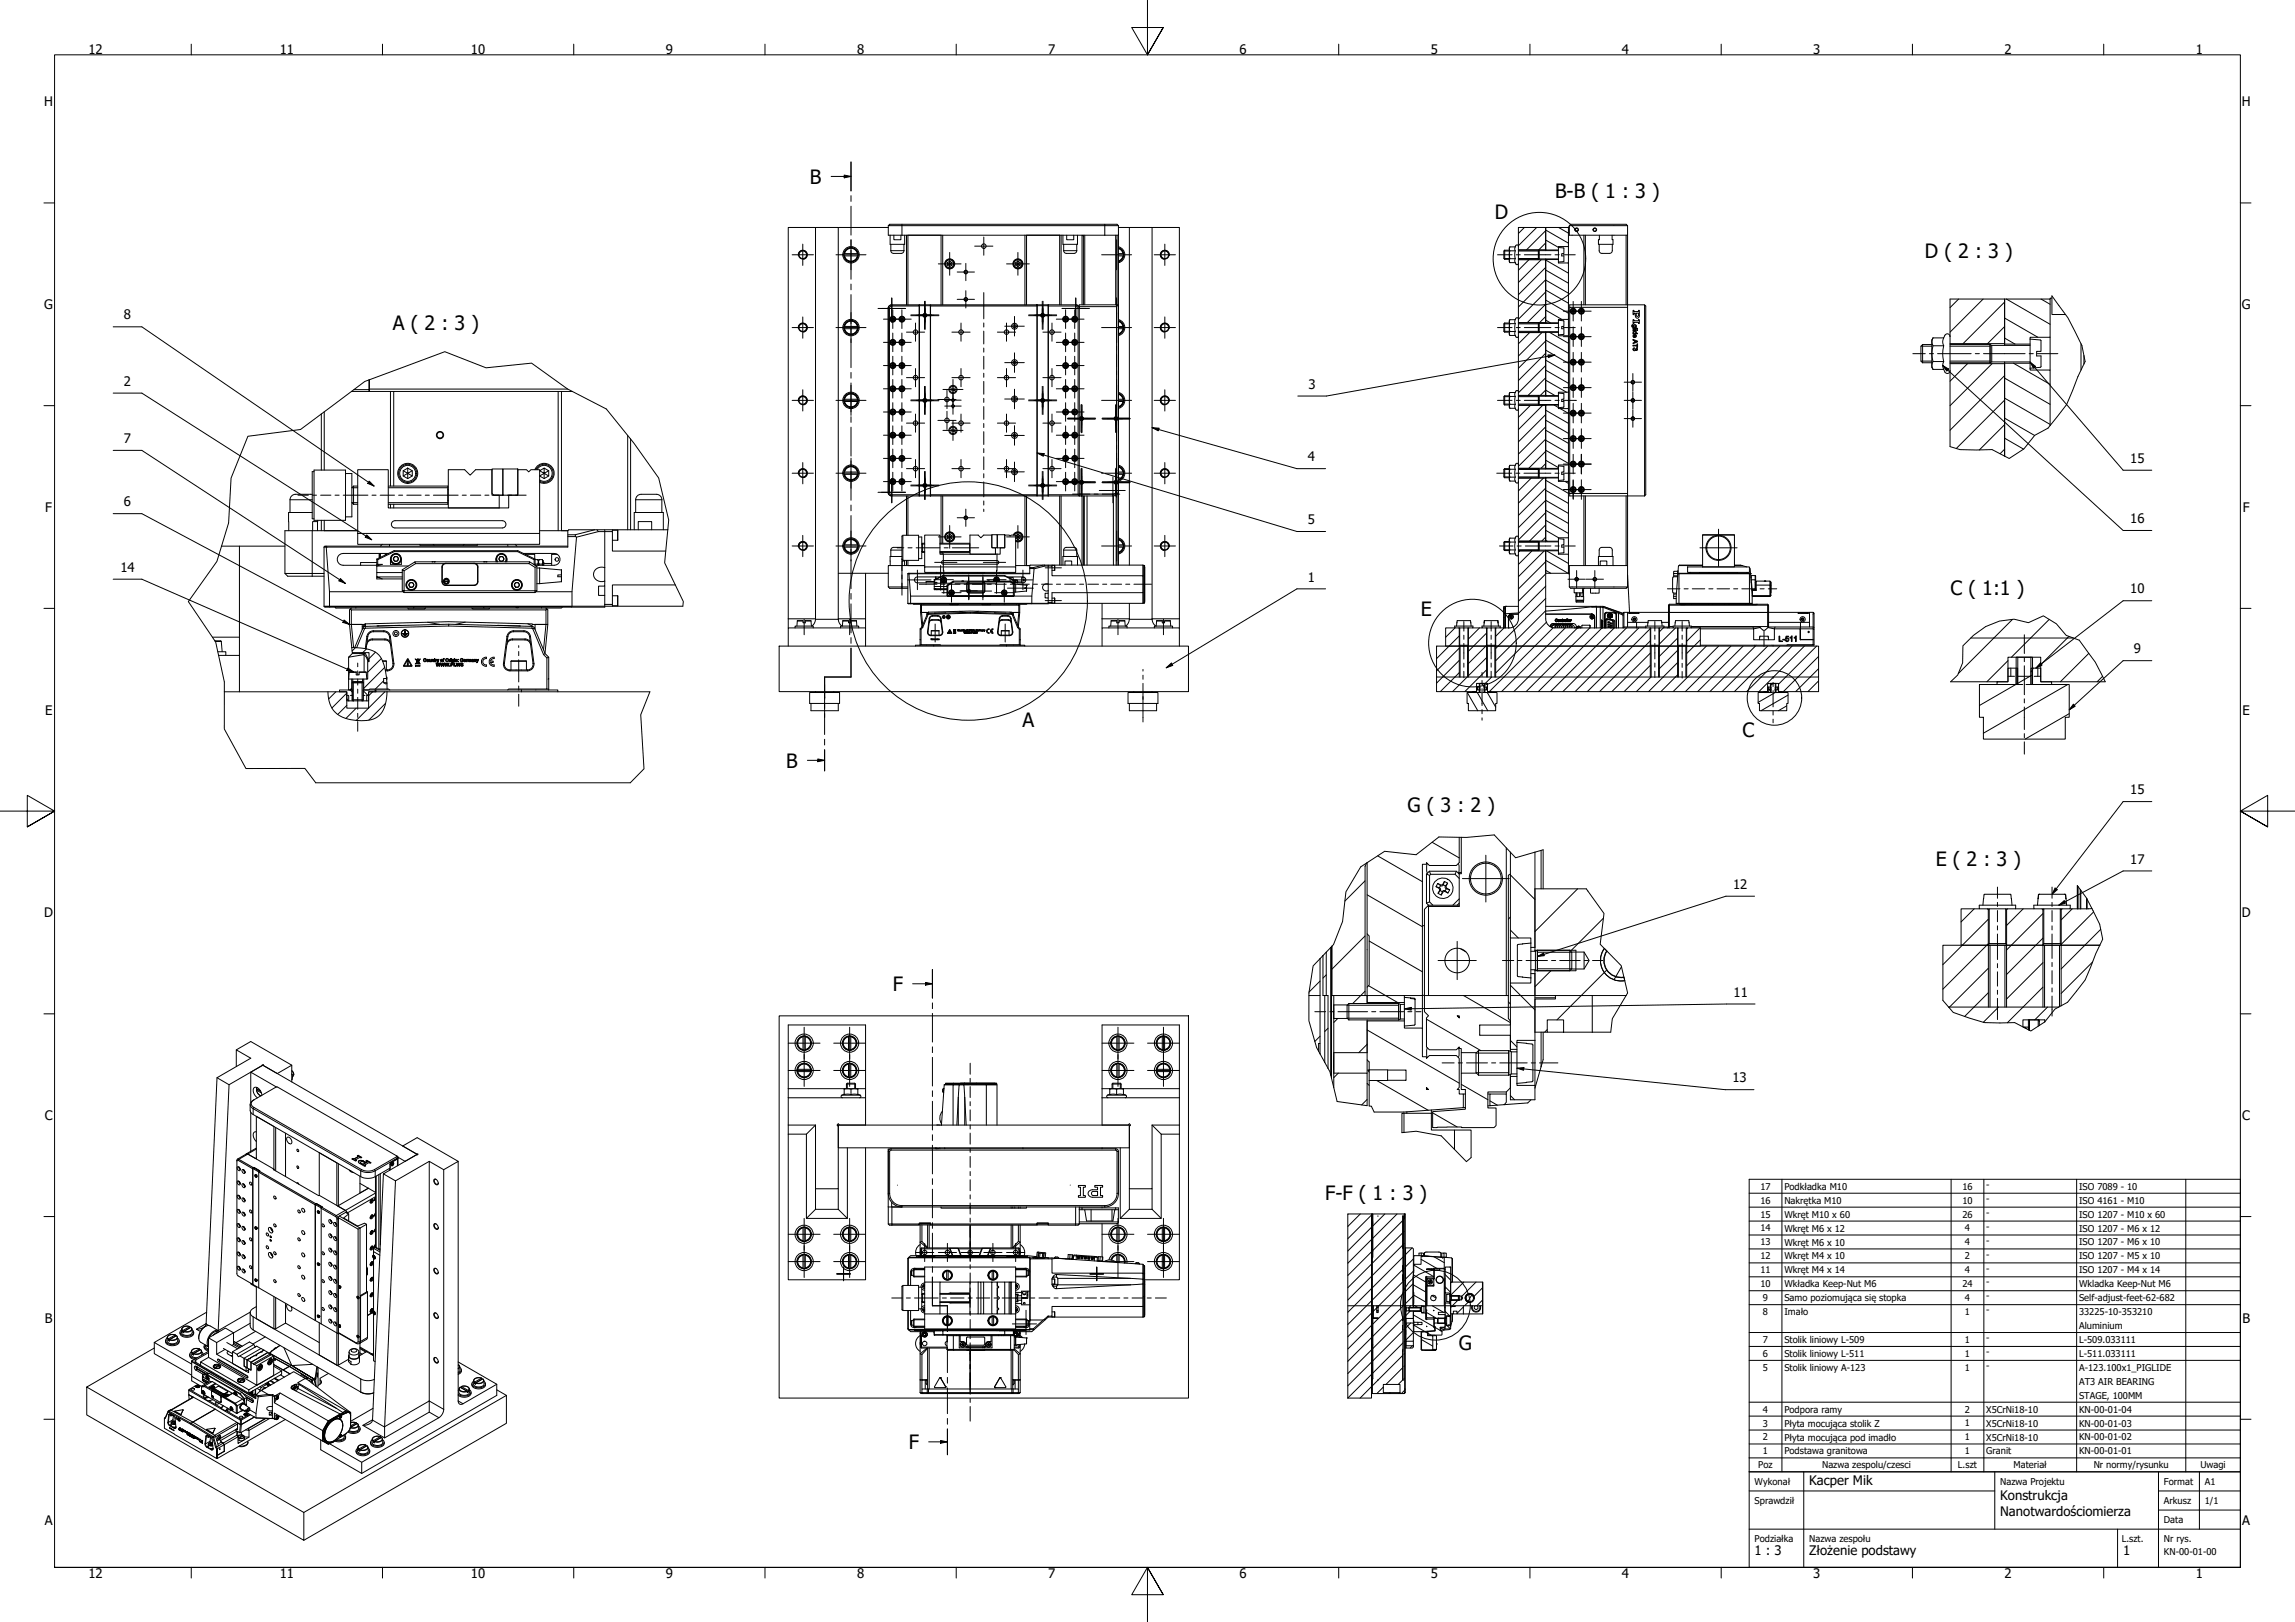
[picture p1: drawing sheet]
<svg xmlns="http://www.w3.org/2000/svg" width="841mm" height="594mm" viewBox="0 0 841 594" stroke-linecap="round" stroke-linejoin="round" font-family="sans-serif">
<defs><g id="words">
<g font-size="7.2">
<text x="296.8" y="67.3">B</text>
<text x="569.8" y="72.4">B-B ( 1 : 3 )</text>
<text x="547.8" y="80.3">D</text>
<text x="705.4" y="94.7">D ( 2 : 3 )</text>
<text x="143.9" y="120.9">A ( 2 : 3 )</text>
<text x="714.8" y="217.8">C ( 1:1 )</text>
<text x="520.7" y="225.5">E</text>
<text x="374.7" y="266.1">A</text>
<text x="638.5" y="269.8">C</text>
<text x="288.1" y="281.1">B</text>
<text x="515.8" y="297.5">G ( 3 : 2 )</text>
<text x="709.3" y="317.1">E ( 2 : 3 )</text>
<text x="327.2" y="362.9">F</text>
<text x="485.6" y="439.4">F-F ( 1 : 3 )</text>
<text x="534.6" y="494.6">G</text>
<text x="333" y="530.7">F</text>
</g>
<g font-size="4.8">
<text x="32.4" y="19.7">12</text>
<text x="102.5" y="19.7">11</text>
<text x="172.6" y="19.7">10</text>
<text x="244" y="19.7">9</text>
<text x="314.1" y="19.7">8</text>
<text x="384.1" y="19.7">7</text>
<text x="454.2" y="19.7">6</text>
<text x="524.3" y="19.7">5</text>
<text x="594.4" y="19.7">4</text>
<text x="664.5" y="19.7">3</text>
<text x="734.6" y="19.7">2</text>
<text x="804.6" y="19.7">1</text>
<text x="16.2" y="39">H</text>
<text x="821.5" y="39">H</text>
<text x="16.2" y="113.2">G</text>
<text x="821.5" y="113.2">G</text>
<text x="45.4" y="117">8</text>
<text x="45.4" y="141.4">2</text>
<text x="479.5" y="142.4">3</text>
<text x="45.4" y="162.3">7</text>
<text x="479.2" y="169">4</text>
<text x="780.7" y="169.5">15</text>
<text x="45.4" y="185.4">6</text>
<text x="16.6" y="187.5">F</text>
<text x="479.2" y="192">5</text>
<text x="780.7" y="191.6">16</text>
<text x="821.9" y="187.5">F</text>
<text x="44.1" y="209.5">14</text>
<text x="479.2" y="213">1</text>
<text x="780.7" y="217.3">10</text>
<text x="782" y="239.3">9</text>
<text x="16.5" y="261.7">E</text>
<text x="821.8" y="261.7">E</text>
<text x="780.7" y="290.9">15</text>
<text x="780.7" y="316.4">17</text>
<text x="635.1" y="325.6">12</text>
<text x="16.2" y="336">D</text>
<text x="821.5" y="336">D</text>
<text x="635.3" y="365.1">11</text>
<text x="634.9" y="396.4">13</text>
<text x="16.4" y="410.2">C</text>
<text x="821.7" y="410.2">C</text>
<text x="16.4" y="484.5">B</text>
<text x="821.7" y="484.5">B</text>
<text x="663" y="543.8">Kacper Mik</text>
<text x="733" y="549.4">Konstrukcja</text>
<text x="733" y="555.2">Nanotwardościomierza</text>
<text x="16.4" y="558.7">A</text>
<text x="821.7" y="558.7">A</text>
<text x="643" y="569.5">1 : 3</text>
<text x="663" y="569.5">Złożenie podstawy</text>
<text x="778" y="569.5">1</text>
<text x="32.4" y="578">12</text>
<text x="102.5" y="578">11</text>
<text x="172.6" y="578">10</text>
<text x="244" y="578">9</text>
<text x="314.1" y="578">8</text>
<text x="384.1" y="578">7</text>
<text x="454.2" y="578">6</text>
<text x="524.3" y="578">5</text>
<text x="594.4" y="578">4</text>
<text x="664.5" y="578">3</text>
<text x="734.6" y="578">2</text>
<text x="804.6" y="578">1</text>
</g>
<g font-size="3.4">
<text x="645.1" y="435.7">17</text>
<text x="653.9" y="435.8">Podkładka M10</text>
<text x="719.1" y="435.8">16</text>
<text x="727.9" y="435.1">-</text>
<text x="761.9" y="435.8">ISO 7089 - 10</text>
<text x="645.1" y="440.9">16</text>
<text x="653.9" y="440.9">Nakrętka M10</text>
<text x="719.1" y="440.9">10</text>
<text x="727.9" y="440.2">-</text>
<text x="761.9" y="440.9">ISO 4161 - M10</text>
<text x="645.1" y="445.9">15</text>
<text x="653.9" y="446">Wkręt M10 x 60</text>
<text x="719.1" y="446">26</text>
<text x="727.9" y="445.3">-</text>
<text x="761.9" y="446">ISO 1207 - M10 x 60</text>
<text x="645.1" y="451">14</text>
<text x="653.9" y="451.1">Wkręt M6 x 12</text>
<text x="720.1" y="451">4</text>
<text x="727.9" y="450.4">-</text>
<text x="727.9" y="455.5">-</text>
<text x="761.9" y="451.1">ISO 1207 - M6 x 12</text>
<text x="645.1" y="456.2">13</text>
<text x="645.1" y="461.3">12</text>
<text x="653.9" y="456.2">Wkręt M6 x 10</text>
<text x="653.9" y="461.3">Wkręt M4 x 10</text>
<text x="720.1" y="456.1">4</text>
<text x="720.1" y="461.3">2</text>
<text x="727.9" y="460.6">-</text>
<text x="761.9" y="456.2">ISO 1207 - M6 x 10</text>
<text x="761.9" y="461.3">ISO 1207 - M5 x 10</text>
<text x="645.1" y="466.3">11</text>
<text x="653.9" y="466.4">Wkręt M4 x 14</text>
<text x="720.1" y="466.3">4</text>
<text x="727.9" y="465.7">-</text>
<text x="761.9" y="466.4">ISO 1207 - M4 x 14</text>
<text x="645.1" y="471.5">10</text>
<text x="653.9" y="471.5">Wkładka Keep-Nut M6</text>
<text x="719.1" y="471.5">24</text>
<text x="727.9" y="470.8">-</text>
<text x="761.9" y="471.5">Wkladka Keep-Nut M6</text>
<text x="646.1" y="476.6">9</text>
<text x="653.9" y="476.6">Samo poziomująca się stopka</text>
<text x="720.1" y="476.5">4</text>
<text x="727.9" y="475.9">-</text>
<text x="761.9" y="476.6">Self-adjust-feet-62-682</text>
<text x="646.1" y="481.7">8</text>
<text x="653.9" y="481.7">Imało</text>
<text x="720.1" y="481.7">1</text>
<text x="727.9" y="481">-</text>
<text x="761.9" y="481.7">33225-10-353210</text>
<text x="646.1" y="491.9">7</text>
<text x="653.9" y="491.9">Stolik liniowy L-509</text>
<text x="720.1" y="491.9">1</text>
<text x="727.9" y="491.2">-</text>
<text x="761.9" y="486.8">Aluminium</text>
<text x="761.9" y="491.9">L-509.033111</text>
<text x="646.1" y="497">6</text>
<text x="653.9" y="497">Stolik liniowy L-511</text>
<text x="720.1" y="497">1</text>
<text x="727.9" y="496.3">-</text>
<text x="761.9" y="497">L-511.033111</text>
<text x="646.1" y="502.1">5</text>
<text x="653.9" y="502.1">Stolik liniowy A-123</text>
<text x="720.1" y="502.1">1</text>
<text x="727.9" y="501.4">-</text>
<text x="761.9" y="502.1">A-123.100x1_PIGLIDE</text>
<text x="761.9" y="507.2">AT3 AIR BEARING</text>
<text x="761.9" y="512.3">STAGE, 100MM</text>
<text x="646.1" y="517.4">4</text>
<text x="653.9" y="517.4">Podpora ramy</text>
<text x="720.1" y="517.4">2</text>
<text x="727.9" y="517.4">X5CrNi18-10</text>
<text x="761.9" y="517.4">KN-00-01-04</text>
<text x="646.1" y="522.5">3</text>
<text x="646.1" y="527.6">2</text>
<text x="653.9" y="522.5">Płyta mocująca stolik Z</text>
<text x="653.9" y="527.6">Płyta mocująca pod imadło</text>
<text x="720.1" y="522.5">1</text>
<text x="720.1" y="527.6">1</text>
<text x="727.9" y="522.5">X5CrNi18-10</text>
<text x="727.9" y="527.6">X5CrNi18-10</text>
<text x="761.9" y="522.5">KN-00-01-03</text>
<text x="761.9" y="527.6">KN-00-01-02</text>
<text x="646.1" y="532.7">1</text>
<text x="653.9" y="532.7">Podstawa granitowa</text>
<text x="720.1" y="532.7">1</text>
<text x="727.9" y="532.7">Granit</text>
<text x="761.9" y="532.7">KN-00-01-01</text>
<text x="644.4" y="537.8">Poz</text>
<text x="667.7" y="537.8">Nazwa zespolu/czesci</text>
<text x="717.5" y="537.8">L.szt</text>
<text x="737.9" y="537.8">Materiał</text>
<text x="767.2" y="537.8">Nr normy/rysunku</text>
<text x="806.4" y="537.8">Uwagi</text>
<text x="643" y="543.8">Wykonał</text>
<text x="733" y="543.8">Nazwa Projektu</text>
<text x="793" y="543.8">Format</text>
<text x="808" y="543.8">A1</text>
<text x="643" y="550.8">Sprawdził</text>
<text x="793" y="550.8">Arkusz</text>
<text x="808" y="550.8">1/1</text>
<text x="793" y="557.8">Data</text>
<text x="643" y="564.8">Podziałka</text>
<text x="663" y="564.8">Nazwa zespołu</text>
<text x="777.5" y="564.8">L.szt.</text>
<text x="793" y="564.8">Nr rys.</text>
<text x="793" y="569.5">KN-00-01-00</text>
</g>
</g></defs>
<!-- layer: Hatch (ISO) -->
<g fill="none" stroke="#000" stroke-width=".37">
<path d="M558.6 83.3l-2.2 2.2M560.3 95.1l-3.9 3.9M563.1 83.3l-6.7 6.7M564.8 95.1l-8.4 8.4M566.4 87.9l4.7 2.7M566.4 84.3l8.4 4.8M566.4 98.9l8.4 4.8M566.4 95.3l8.4 4.8M566.4 98l-10 10M566.4 89l-2.5 2.5M566.4 84.5l-7 7M571.2 83.3l3.6 2.1"/>
<path d="M574.6 96.3l.2 .1M566.4 117.2l1.7 1M566.4 113.6l5.9 3.4M566.4 109.9l8.4 4.8M566.4 106.2l8.4 4.9M566.4 102.6l8.4 4.8M566.4 115.9l-2.2 2.2M566.4 111.4l-6.7 6.7M566.4 106.9l-10 10M566.4 102.5l-10 10M717.8 109.5l-3.2 3.2M726.7 109.5l-12.1 12.2"/>
<path d="M734.6 116.5l12.2 7M734.6 119.6l-6.2 6.3M734.6 110.6l-15.2 15.3M735.3 109.5l16 9.3M748 109.5l3.3 1.9M560.5 121.8l-4.1 4.1M565 121.8l-8.6 8.6M566.4 139.2l7.7 4.5M566.4 135.6l8.4 4.8M566.4 131.9l8.4 4.8M566.4 128.2l8.4 4.9M566.4 124.6l8.4 4.8"/>
<path d="M566.4 138.4l-6.4 6.4M566.4 133.9l-10 10M566.4 129.4l-10 10M566.4 124.9l-10 10M567.8 121.7l7 4M721 133.2l-6.4 6.4M730 133.2l-15.4 15.4M734.6 123.8l3.8 2.2M734.6 138.5l16.7 9.6M734.6 137.6l-20 20M737.9 133l13.4 7.8M560.8 148.5l-4.4 4.4"/>
<path d="M565.3 148.5l-8.9 8.8M566.4 142.9l3.5 2M566.4 157.6l8.4 4.8M566.4 153.9l8.4 4.8M566.4 150.2l8.4 4.9M566.4 142.9l-1.9 1.9M566.4 156.3l-10 10M566.4 151.8l-10 10M569.6 148.4l1.5 .9M571.8 149.7l3 1.7M734.6 153.2l11 6.3M734.6 145.8l16.7 9.6"/>
<path d="M734.6 155.5l-9.3 9.3M734.6 146.6l-17.7 17.7M556.6 175.1l-.2 .2M561.1 175.1l-4.7 4.7M565.6 175.1l-9.2 9.2M566.4 168.6l4.7 2.7M566.4 164.9l8.4 4.8M566.4 161.2l8.4 4.9M566.4 179.6l8.4 4.8M566.4 175.9l8.4 4.8M566.4 169.8l-1.6 1.7M566.4 165.3l-6.1 6.2"/>
<path d="M566.4 160.8l-10 10M566.4 178.8l-10 10M573.5 176.3l1.3 .8M734.6 160.5l7 4M734.6 164.5l-1.7 1.7M566.4 196.7l-1.4 1.4M566.4 197.9l.6 .3M566.4 194.2l4.8 2.8M566.4 190.6l8.4 4.8M566.4 186.9l8.4 4.8M566.4 183.2l8.4 4.8M566.4 192.2l-5.9 5.9"/>
<path d="M566.4 187.8l-10 10M566.4 183.3l-10 10M556.9 201.8l-.5 .5M561.4 201.8l-5 4.9M565.8 201.8l-9.4 9.4M566.4 210.2l-10 10M566.4 205.7l-10 10M566.4 219.2l-18.3 18.3M566.4 214.7l-10 10M566.4 208.9l1.9 1.1M566.4 205.2l8.3 4.8M566.7 201.7l8.1 4.7"/>
<path d="M130.3 237.2l-1.3 1.2M134.3 237.7l-1.4 1.3M137.6 238.9l-2.4 2.3M526.5 236.6l-.1 .1M533.2 230l-3.4 3.4M534.8 232.9l-8.4 8.3M534.8 237.4l-8.4 8.3M542.2 230l-4.1 4M544.8 231.9l-6.7 6.6M544.8 236.4l-6.7 6.6M551.2 230l-3.1 3M566.4 223.7l-18.3 18.3"/>
<path d="M566.7 227.9l-18.6 18.6M569.2 229.9l-23.4 23.4M573.6 230l-23.3 23.3M578.1 230l-23.3 23.3M582.6 230l-23.3 23.3M587.1 230l-23.4 23.3M591.6 230l-23.4 23.3M596.1 230l-23.4 23.3M600.5 230l-23.3 23.3M604.8 234.8l-18.6 18.5M604.8 230.3l-23.1 23M604.8 239.2l-14.1 14.1"/>
<path d="M609.5 230l-1.4 1.4M614 230l-5.9 5.9M614.8 233.7l-6.7 6.7M614.8 238.2l-6.7 6.7M618.5 230l-.4 .4M623 230l-4.9 4.9M623.1 234.4l-5 5M625.3 236.6l-7.2 7.3M629.8 236.6l-16.7 16.7M634.3 236.6l-16.7 16.7M638.8 236.6l-16.7 16.7M643.3 236.6l-16.7 16.7"/>
<path d="M647.8 236.6l-16.7 16.7M652.3 236.6l-16.7 16.7M656.7 236.6l-16.6 16.7M661.2 236.6l-16.6 16.7M665.7 236.6l-13.9 14M737.5 226.9l-19.9 19.8M751 226.9l-13.9 13.8M758.2 233.1l-10.4 10.4M765.5 239.3l-10.5 10.4M123.1 253.4l-2.6 2.6M124.4 253.3l.1 .1M127.1 258.4l-3.3 3.3"/>
<path d="M127.1 253.9l-5.5 5.4M127.1 256l.7 .7M128.3 252.7l.8 .8M128.9 252.1l-.7 .6M130.5 259.4l-3.7 3.7M133.1 253l2 2M136.5 253.4l-1.4 1.4M137.3 252.7l.5 .4M139.8 241.2l-5.1 5M140.6 249.3l-3 3.1M141 244.5l-7.7 7.7M141 253.4l-10.5 10.5"/>
<path d="M141.3 257.6l-6.1 6.2M141.6 248.3l-.2 .2M534.8 246.4l-7 6.9M534.8 241.9l-8.4 8.3M537.7 248l-5.4 5.3M537.7 253.6l3.8 6.7M541.4 253.6l3.8 6.7M542.1 251.6l.2 .2M543.1 250.3l1 1.7M543.9 253.4l.2 .2M544.8 245.3l-8 8M544.8 240.9l-6.7 6.6"/>
<path d="M545 253.6l3.1 5.4M546.6 248l-2.3 2.3M604.8 243.7l-9.6 9.6M605 248l-5.3 5.3M614.8 247.2l-6.2 6.1M614.8 242.7l-10.7 10.6M648.9 251.7l-1.1 1.9M650 250.3l-1.2 .7M650.8 253.5l-6.5 3.8M651.8 253.2l-.3 .4M654.8 258.5l-3.1 1.8M655.2 254.6l-9.9 5.7"/>
<path d="M666.4 244.9l-8.4 8.4M666.4 240.4l-12.9 12.9M666.4 249.4l-3.9 3.9M735.8 242l-7.7 7.7M738.7 250.7l-13.3 7.7M744.8 247.2l-6 3.4M745.1 244.7l-.8 1.5M757.7 250.7l-30.9 17.9M770.5 247.7l-2 2M758.3 261.4l-16.2 9.3M504.9 313.5l16.4 9.4M524.8 308.5l9.9 5.7"/>
<path d="M500.2 322.6l-7.4 7.4M501 327.7l20.3 11.7M553.5 320.5l9 9M578.1 325.5l-15.6 15.7M587.6 336.3l-12 12M723.5 332.9l-4.8 4.8M728.6 336.7l-16.6 16.6M741.4 332.9l-6.1 6M748.6 334.6l-13.3 13.4M759.4 332.9l-4.1 4M767.2 334l-11.9 11.9M483.7 359.3l-4 4.1"/>
<path d="M486 357.1l-1.2 1.1M500.2 342.8l-12.1 12.1M501.7 344.7l19.6 11.2M535.3 347.5l1.8 1.1M553.5 340.7l2.9 2.8M568.3 355.6l-5.8 5.8M588.8 355.3l-18.3 18.3M594.2 354.1l-2.7 4.7M728.6 345.7l-16.6 16.6M728.7 354.6l-14.5 14.4M748.6 343.6l-13.3 13.3M748.7 352.6l-13.4 13.3"/>
<path d="M766.9 352.3l-11.6 11.6M769.8 340.4l-14.5 14.5M483.7 379.5l-1.9 1.9M486.7 376.6l-1.2 1.2M490.3 373l-1.5 1.5M500.2 363l-4.5 4.6M501 377.2l33.7 19.5M501.5 361l10.7 6.2M522.7 373.3l20 11.5M536.3 364.6l17.2 9.9M553.5 360.9l9 9M567 377.1l-1 1"/>
<path d="M728.7 363.6l-8.7 8.7M732.4 368.9l-5.6 5.5M742 376.2l.6 .6M747 373.5l.3 .7M748.7 361.6l-13.1 13M750.3 368.9l-4.6 4.6M490.4 393l-1.6 1.7M501 382.5l-3.1 3.1M504.5 395.7l18.9 10.9M535.5 397.2l9.7 5.6M553.5 381.1l2.4 2.4M501 402.7l-2 2"/>
<path d="M525 407.6l9 5.2M546 403.2l2.7 1.6M553.5 401.3l1.5 1.5M494 444.6l-.1 .1M498.5 444.6l-4.6 4.6M502.6 454l-8.7 8.7M502.6 449.5l-8.7 8.7M502.6 445l-8.7 8.7M502.9 458.2l-9 9M507.5 444.6l-4.4 4.4M512 444.6l-8.9 8.9M514 456.1l-11.1 11"/>
<path d="M514 451.6l-11.1 11M514 447.1l-10.9 10.9M514.6 460l-.3 .2M514.6 455.5l-.3 .2M514.6 446.5l-.3 .2M514.6 451l-.3 .2M517.5 457.1l-2.4 2.4M502.6 476.4l-8.7 8.7M502.6 472l-8.7 8.6M502.6 467.5l-8.7 8.6M502.6 463l-8.7 8.7M504.5 479l-1.2 1.3"/>
<path d="M514 465.1l-11.1 11M514.1 460.5l-11.2 11.1M514.1 478.4l-11 11M514.1 473.9l-11 11M514.1 469.4l-9.1 9.1M514.6 464.4l-.3 .3M514.6 477.9l-.3 .3M514.6 473.4l-.3 .3M514.6 468.9l-.3 .3M517 478.3l-.8 .7M517.8 474.8l-2.7 2.6M517.8 470.3l-2.7 2.7"/>
<path d="M517.9 477.9l1.6 .9M517.9 470.6l4.5 2.6M517.9 466.9l4.5 2.6M517.9 465.6l-2.8 2.9M517.9 461.1l-2.8 2.9M518.1 474.4l4.3 2.5M518.1 463.4l7.2 4.1M520.8 461.2l5.7 3.3M524.8 474.6l1.4 .8M524.8 478.3l4.2 2.4M525.5 460.3l3.8 2.2M529.6 471.3l2 2"/>
<path d="M529.6 466.8l2 2M531 477.2l.6 .6M531.3 464.1l.3 .2M531.9 469.6l-.3 .3M531.9 478.5l-.3 .4M534.2 476.2l-2 2.1M536.3 478.7l-2.4 2.3M536.4 469.6l-4.8 4.8M538.3 476.7l-1.6 1.6M539.5 474l-1.6 2.8M540.9 469.6l-5.2 5.2M543.3 476.2l-2.1 2.1"/>
<path d="M543.3 471.7l-3.4 3.4M502.6 498.9l-8.7 8.7M502.6 494.4l-8.7 8.7M502.6 489.9l-8.7 8.7M502.6 485.4l-8.7 8.7M502.6 480.9l-8.7 8.7M514 496.5l-11.1 11M514 483l-10.9 10.9M514.1 487.4l-11 11M514.1 491.9l-11 11M514.8 495.7l-.3 .3M514.8 491.2l-.3 .3"/>
<path d="M514.8 486.8l-.3 .2M514.8 482.3l-.3 .2M516.8 480.2l-1.6 1.6M516.9 484.6l-1.7 1.7M517.6 492.9l-.9 .8M517.9 488.1l-2.7 2.7M517.9 481.6l7.4 4.3M518.1 485.4l4 2.3M520.9 490.7l4.1 2.3M522.4 487.8l.8 .5M522.8 480.7l3.7 2.2M523.3 488.3l1.1 .7"/>
<path d="M524.8 489.2l.2 .2M525.4 485.9h.1M525.9 486.2l1.9 1.1M527.9 486.4l1.3 .7M528 487.4l.4 .3M529.6 480.3l1.6 1.6M529.6 484.8l.5 .5M530.4 485.6l1.1 1.1M502.6 507.9l-4.2 4.2M502.6 503.4l-8.7 8.7M506.9 508l-2.3 2.4M509.4 510.1l-.3 .3"/>
<path d="M514 501l-6.1 6.1M514 505.4l-1.6 1.7M514.8 509.2l-1.3 1.2M514.8 504.7l-.3 .3M514.8 500.2l-.3 .3"/>
</g>
<!-- layer: Visible (ISO) -->
<g fill="none" stroke="#000" stroke-width=".37">
<path d="M298.9 83.3h-10v146.7M307.2 83.3h18.3M309.3 92.9h5.1v.8h-5.1zM325.5 82.6l.5-.4h83.4l.5 .4zM325.5 82.6v3.6h84.4v-3.6M326.2 86.2v3.3h5.3v-3.3M326.5 89.5v2.3a1 1 0 0 0 1 1h2.8a1 1 0 0 0 1-1v-2.3M327.6 86.2v1.6h2.5v-1.6M332.2 86.2v25.4M332.7 86.2v25.4M344.9 86.2v25.4M345.5 86.2v25.4"/>
<path d="M347.2 96.2l.8-.5 .9 .5v.9l-.9 .5-.8-.5zM347.2 96.2l1.7 .9M347.2 97.1l.8-.4v.9M348 95.7v1l.9-.5M372.2 96.2l.8-.5 .9 .5v.9l-.9 .5-.8-.5zM372.2 96.2l1.7 .9M372.2 97.1l.8-.4v.9M373 95.7v1l.9-.5M375.6 86.2v25.4M376.2 86.2v25.4M388.3 86.2v25.4M388.9 86.2v25.4"/>
<path d="M389.5 86.2v3.3h5.4v-3.3M389.8 89.5v2.3a1 1 0 0 0 1 1h2.8a1 1 0 0 0 1-1v-2.3M390.9 86.2v1.6h2.6v-1.6M396.5 86.2v25.4M396.5 86.3h.5v25.3M397 86.2v.1M409.4 86.2v25.4M409.9 90.7a2.66 2.66 0 0 1 2 2.6 2.66 2.66 0 0 1-2 2.6M409.9 90.4a3 3 0 0 1 2.3 2.9 3 3 0 0 1-2.3 2.9M409.9 92.9h1.8l.1 .3-.1 .5h-1.8M409.9 86.2v120.8M409.9 83.3h12.3"/>
<path d="M413.9 83.3v123.7M422.2 83.3v143.5l.4 1.4 .9 1.1M422.2 83.3h10v146.7M551.4 91.6l-.3 .4v2.7l.3 .3M551.4 91.6v3.4M551.4 95h1.7M551.4 91.6h1.7M553.3 90.4l-.2 .4v5l.2 .4M553.3 90.4l-.2 .7 .2 .8-.2 1.4 .2 2.9M553.3 90.4h2M553.3 91.9h2M553.3 94.8h2"/>
<path d="M553.3 96.2h2M555.3 96.2l.5 .7 .5-.1 .1-.4M555.3 90.4v1.5M555.3 91.9v2.9M555.3 94.8v1.4M556.4 90.2v136.5a3.3 3.3 0 0 1-3.3 3.3h-3.3M556.4 95.1h10v23h-10M556.4 90.2v-6.9h10v8.2h-10M556.4 95h7.4M556.4 91.6h7.4M556.4 90.2l-.1-.4-.5-.1-.5 .7M563.8 91.6v3.4"/>
<path d="M563.8 91.6l.3 .2M564.1 91.8v3M564.1 94.8h7M564.1 91.8h7M564.1 94.8l-.3 .2M566.4 91.6v.2M566.4 94.8v.3M571.1 90.6v-.3h3.7v-7h-8.4v8.3h4.7M571.1 95.1h-4.7v23.1h4.7M571.1 90.6v5.7h3.7v20.7h-3.7v.3M571.1 90.6l2 .3v2h-.8v.8h.8v2l-2 .3M574.8 90.3v6"/>
<path d="M575.1 82.6l.5-.4h20.3l.5 .4M575.1 82.6h21.3M575.1 82.6v3.6h21.3M575.1 83.1l-.3 .2M580.4 86.2v25.4M581 86.2v25.4M586 89.5v2.3a1 1 0 0 0 1 1h2.8a1 1 0 0 0 1-1v-2.3M586.1 86.2l-.3 3.3h5.3l-.3-3.3M595.9 86.2v25.4M596.4 82.6v30M309.3 119.6h5.1v.8h-5.1zM326.8 116.6l.4-.2 .4 .3v.5l-.4 .2-.5-.3z"/>
<path d="M326.8 111.6l-.7 .3-.6 1.1M326.8 111.6l-.8 .3-.5 .7v68.1l.5 .7 .8 .2h10.1M326.8 111.6h10v.5h-10l-.6 .2-.3 .7v67.3l.3 .7 .6 .2h10v.4M327.2 116.4v.5l-.4-.3M327.6 117.2l-.4-.3v.5M327.6 116.7l-.9 .4M330.1 116.6l.4-.2 .4 .3v.5l-.4 .2-.4-.3zM330.5 116.4v.5l-.4-.3M330.9 117.2l-.4-.3v.5M330.9 116.7l-.8 .4M336.8 111.6h.1M336.8 112.1v69.1"/>
<path d="M336.9 111.6h4v70M336.9 111.6v70h4M336.9 112h4M338.8 115.5l.1 .1M338.8 115.4h-.2l.2 .2M338.8 115.4l-.2 .2 .2-.1M338.9 115.3l-.1 .1M338.9 115.6v.2l.1-.2M338.9 115.4v-.2l.1 .2M339 115.3l.1 .1M339.1 115.5l-.1 .1M339.1 115.4h.2l-.2 .2"/>
<path d="M339.1 115.4l.2 .2-.2-.1M340.9 111.6h.1M341 111.6h39v.5h-39zM341 112.1v69.1M380 111.6h.1M380 112.1v69.1M380.1 111.6v70h4M380.1 111.6h4v70M380.1 112h4M382 115.4h-.2l.2 .2M382 115.4l-.2 .2 .2-.1M382 115.5v.1"/>
<path d="M382 115.6v.2l.2-.2M382 115.4v-.2l.2 .2M382 115.3v.1M382 115.6l.2 .2-.1-.2M382 115.4l.2-.2-.1 .2M382.1 115.3l.1 .1M382.2 115.3v.1M382.2 115.5l-.1 .1M382.2 115.5v.1M382.2 115.4h.2l-.2 .2M382.2 115.4l.2 .2-.2-.1M384.1 111.6h10.2l.7 .3 .5 .6"/>
<path d="M384.2 111.6v.5h10M384.2 112.1v69.1M390.1 116.6l.4-.2 .4 .3v.5l-.4 .2-.4-.3zM390.5 116.4v.5l-.4-.3M390.9 117.2l-.4-.3v.5M390.9 116.7l-.8 .4M393.4 116.6l.5-.2 .4 .3-.1 .5-.4 .2-.4-.3zM393.9 116.4l-.1 .5-.4-.3M394.2 112.1l.6 .2 .3 .7v68.2M394.2 111.6l.8 .3 .5 1.1M394.2 117.2l-.4-.3v.5M394.3 116.7l-.9 .4"/>
<path d="M395.5 113v-1.4h14.3v68.6l-.9 1.2-1.1 .2h-12.3M395.5 113v68.6M409.8 111.6l-.6 .7M409.9 117.4a2.66 2.66 0 0 1 2 2.6 2.66 2.66 0 0 1-2 2.6M409.9 117.1a3 3 0 0 1 2.3 2.9 3 3 0 0 1-2.3 2.9M409.9 119.6h1.8l.1 .2-.1 .6h-1.8M551.4 118.3l-.3 .3v2.7l.3 .3M551.4 118.3v3.3M551.4 118.3h1.7M553.3 117.1l-.2 .4v5l.2 .4M553.3 117.1l-.2 .7 .2 .7-.2 1.5 .2 2.9M553.3 117.1h2"/>
<path d="M553.3 118.5h2M555.3 117.1v1.4M555.3 118.5v2.9M556.4 118.3h7.4M556.4 116.8l-.1-.3-.5-.1-.5 .7M563.8 118.3v3.3M563.8 118.3l.3 .2M564.1 118.5v3M564.1 118.5h7M566.4 118.2v.3M571.1 117.3v5.7h3.7v20.7h-3.7v.3M571.1 117.3l2 .2v2.1h-.8v.8h.8v1.9"/>
<path d="M574.8 117v6M575.2 112.6h21.2v68.1h-21.2zM575.2 112.6v-1h27.5v70M576.3 113.6h.4l.3 .4-.3 .4h-.4l-.3-.4zM576.3 113.6l.2 .4h-.5M576.7 113.6l-.4 .8M577 114h-.5l.2 .4M579.3 113.6h.4l.3 .4-.3 .4h-.4l-.3-.4zM579.3 113.6l.2 .4h-.5M579.7 113.6l-.4 .8M580 114h-.5l.2 .4M598.1 119.1l.2-.2-.1 .7 .4 .1a.54 .54 0 0 1 .4-.8 .54 .54 0 0 1 .5 .8l.2 .2h-1.5z"/>
<path d="M598.4 113.7h.4v.4h1.6v-.4h.4v2a.75 .75 0 0 1-.8 .9 .75 .75 0 0 1-.7-.9v-1h-.5v.5h-.4zM598.4 117.1h.4v.4h1.6v-.4h.4v1.4h-.4v-.4h-1.6v.4h-.4zM599.6 114.7h.8v.8a.42 .42 0 0 1-.4 .4 .42 .42 0 0 1-.4-.4zM602.7 111.6l.4 .5v69.1l-.4 .4M751.9 108.4v6.8h5M751.9 109.2h-.6v.3M135.2 139.2v3.5h-5.5M135.4 139.1v3.4M326.8 133.6l.4-.2 .4 .3v.5l-.4 .2-.5-.3zM326.8 125.1l.4-.2 .4 .3v.5l-.4 .2-.5-.3zM327.2 133.4v.5l-.4-.3M327.2 124.9v.5l-.4-.3"/>
<path d="M327.6 134.2l-.4-.3v.5M327.6 125.7l-.4-.3v.5M327.6 133.7l-.9 .4M327.6 125.2l-.9 .4M330.1 133.6l.4-.2 .4 .3v.5l-.4 .2-.4-.3zM330.1 125.1l.4-.2 .4 .3v.5l-.4 .2-.4-.3zM330.5 133.4v.5l-.4-.3M330.5 124.9v.5l-.4-.3M330.9 134.2l-.4-.3v.5M330.9 125.7l-.4-.3v.5M330.9 133.7l-.8 .4M330.9 125.2l-.8 .4"/>
<path d="M390.1 125.1l.4-.2 .4 .3v.5l-.4 .2-.4-.3zM390.1 133.6l.4-.2 .4 .3v.5l-.4 .2-.4-.3zM390.5 124.9v.5l-.4-.3M390.5 133.4v.5l-.4-.3M390.9 125.7l-.4-.3v.5M390.9 134.2l-.4-.3v.5M390.9 125.2l-.8 .4M390.9 133.7l-.8 .4M393.4 125.1l.5-.2 .4 .3-.1 .5-.4 .2-.4-.3zM393.4 133.6l.5-.2 .4 .3-.1 .5-.4 .2-.4-.3zM393.9 124.9l-.1 .5-.4-.3M393.9 133.4l-.1 .5-.4-.3"/>
<path d="M394.2 125.7l-.4-.3v.5M394.2 134.2l-.4-.3v.5M394.3 125.2l-.9 .4M394.3 133.7l-.9 .4M551.4 121.6h1.7M553.3 121.4h2M553.3 122.9h2M555.3 122.9l.5 .7 .5-.1 .1-.4M555.3 121.4v1.5M556.4 121.8h10v23h-10M556.4 121.6h7.4M564.1 121.5h7"/>
<path d="M564.1 121.5l-.3 .1M566.4 121.5v.2M571.1 121.7h-4.7v23.2h4.7M573.1 122.4l-2 .2M576.3 122.9h.4l.3 .4-.3 .4h-.4l-.3-.4zM576.3 122.9l.2 .4h-.5M576.3 132.2h.4l.3 .4-.3 .5h-.4l-.3-.5zM576.3 132.2l.2 .4h-.5M576.7 122.9l-.4 .8M576.7 132.2l-.4 .9M577 123.3h-.5l.2 .4M577 132.6h-.5l.2 .5"/>
<path d="M579.3 122.9h.4l.3 .4-.3 .4h-.4l-.3-.4zM579.3 122.9l.2 .4h-.5M579.3 132.2h.4l.3 .4-.3 .5h-.4l-.3-.5zM579.3 132.2l.2 .4h-.5M579.7 122.9l-.4 .8M579.7 132.2l-.4 .9M580 123.3h-.5l.2 .4M580 132.6h-.5l.2 .5M598.4 124.3l1.7 .7v.2l-1.7 .7v-.3l.5-.2v-.7l-.5-.2zM598.4 126.5h1.5l.2-.6v1.3l-.2-.5h-1.5zM598.4 120.8h1.3v.2h-1.3zM598.4 120.2h1.7v.3h-1.7z"/>
<path d="M598.5 127.6l.4-.2-.2 .3a.32 .32 0 0 0 .2 .6 .32 .32 0 0 0 .3-.5l.6 .4-.1-.8a.44 .44 0 0 1 .4 .7 .44 .44 0 0 1-.8 .1 .51 .51 0 0 1-.7 .2 .51 .51 0 0 1-.1-.8zM598.6 122.6a.6 .6 0 0 1 1 .2 .6 .6 0 0 1-.6 .8v-.9l-.4 .2 .2 .7-.3-.2zM598.6 121.3a.56 .56 0 0 1 .8 0 .56 .56 0 0 1 .1 .7h.6v.3h-1.7zM599.1 124.8l.8 .3-.8 .3zM599.2 122.7a.34 .34 0 0 1 .3 .3 .34 .34 0 0 1-.3 .4zM599.9 120.8l.2 .2zM704.6 126.2l-.7 .6v5.5l.7 .6M704.6 126.2v6.7M704.6 132.9h3.3M704.6 126.2h3.3M708.4 123.8l-.5 .7v10l.5 .8M708.4 123.8l-.4 .7v1.4a1.86 1.86 0 0 1 0 2.2v2.8l.4 1.5-.5 1.5 .5 1.4"/>
<path d="M708.4 123.8h3.9M708.4 126.6h3.9M708.4 132.4h3.9M708.4 135.3h3.9M712.3 135.3l.4 .9a1 1 0 0 0 1.1 .6 1 1 0 0 0 .8-1M712.3 123.8a3 3 0 0 0 0 2.8M712.3 126.6a11.5 11.5 0 0 0 0 5.8M712.3 132.4a2.98 2.98 0 0 0 0 2.9M714.6 123.3a1 1 0 0 0-.8-1 1 1 0 0 0-1.1 .5l-.4 1M714.6 125.9h20v-16.4h-20v54.1M714.6 132.9h14.7M714.6 126.2h14.7"/>
<path d="M729.3 126.2v6.7M729.3 126.2l.6 .3M729.9 126.5v6.1M729.9 132.6h14M729.9 126.5h14M729.9 132.6l-.6 .3M734.6 132.6v.4h9.3M734.6 133v34.1v-33.9h-20M734.6 126h9.3M743.9 124.2v-.7h7.4v-14h-16.7v17M743.9 134.9v.6h7.4v20.4M743.9 124.2l3.8 .3 .2 .3v3.9h-1.6v1.7h1.6v3.9l-.2 .2-3.8 .4"/>
<path d="M743.9 124.2v10.7M751.3 123.5v12M762.6 125.9v9.6M763.7 130.2v3.1M117.8 151.6v20.6M118.8 150.8v21.4M135.2 142.7v.7h-6.4M135.2 143.4h.2M143.1 143.4v34.6M144.3 143.4v34.6M204.5 143.4v51M205.8 143.4v51h2.3"/>
<path d="M208.1 142.5h-72.7v.9h74.3M230 159.5v34.5M309.3 146.2h5.1v.9h-5.1zM326.8 159.1l.4-.2 .4 .3v.5l-.4 .2-.5-.3zM326.8 150.6l.4-.2 .4 .3v.5l-.4 .2-.5-.3zM326.8 142.1l.4-.2 .4 .3v.5l-.4 .2-.5-.3zM327.2 158.9v.5l-.4-.3M327.2 150.4v.5l-.4-.3M327.2 141.9v.5l-.4-.3M327.6 159.7l-.4-.3v.5M327.6 151.2l-.4-.3v.5M327.6 142.7l-.4-.3v.5"/>
<path d="M327.6 159.2l-.9 .4M327.6 150.7l-.9 .4M327.6 142.2l-.9 .4M330.1 159.1l.4-.2 .4 .3v.5l-.4 .2-.4-.3zM330.1 150.6l.4-.2 .4 .3v.5l-.4 .2-.4-.3zM330.1 142.1l.4-.2 .4 .3v.5l-.4 .2-.4-.3zM330.5 158.9v.5l-.4-.3M330.5 150.4v.5l-.4-.3M330.5 141.9v.5l-.4-.3M330.9 159.7l-.4-.3v.5M330.9 151.2l-.4-.3v.5M330.9 142.7l-.4-.3v.5"/>
<path d="M330.9 159.2l-.8 .4M330.9 150.7l-.8 .4M330.9 142.2l-.8 .4M338.8 146.7l.1 .1M338.8 146.6h-.2l.2 .1M338.8 146.6l-.2 .1h.2M338.9 146.5l-.1 .1M338.9 146.8v.2l.1-.2M338.9 146.5v-.2l.1 .2M339 146.5l.1 .1M339.1 146.7l-.1 .1M339.1 146.6h.2l-.2 .1"/>
<path d="M339.1 146.6l.2 .1h-.2M382 146.6h-.2l.2 .1M382 146.6l-.2 .1h.2M382 146.7v.1M382 146.8v.2l.2-.2M382 146.5v-.2l.2 .2M382 146.5v.1M382 146.8l.2 .2-.1-.2M382 146.5l.2-.2-.1 .2M382.1 146.5l.1 .1M382.2 146.5v.1M382.2 146.7l-.1 .1"/>
<path d="M382.2 146.7v.1M382.2 146.6h.2l-.2 .1M382.2 146.6l.2 .1h-.2M390.1 142.1l.4-.2 .4 .3v.5l-.4 .2-.4-.3zM390.1 150.6l.4-.2 .4 .3v.5l-.4 .2-.4-.3zM390.1 159.1l.4-.2 .4 .3v.5l-.4 .2-.4-.3zM390.5 141.9v.5l-.4-.3M390.5 150.4v.5l-.4-.3M390.5 158.9v.5l-.4-.3M390.9 142.7l-.4-.3v.5M390.9 151.2l-.4-.3v.5M390.9 159.7l-.4-.3v.5"/>
<path d="M390.9 142.2l-.8 .4M390.9 150.7l-.8 .4M390.9 159.2l-.8 .4M393.4 142.1l.5-.2 .4 .3-.1 .5-.4 .2-.4-.3zM393.4 150.6l.5-.2 .4 .3-.1 .5-.4 .2-.4-.3zM393.4 159.1l.5-.2 .4 .3-.1 .5-.4 .2-.4-.3zM393.9 141.9l-.1 .5-.4-.3M393.9 150.4l-.1 .5-.4-.3M393.9 158.9l-.1 .5-.4-.3M394.2 142.7l-.4-.3v.5M394.2 151.2l-.4-.3v.5M394.2 159.7l-.4-.3v.5"/>
<path d="M394.3 142.2l-.9 .4M394.3 150.7l-.9 .4M394.3 159.2l-.9 .4M396.2 153.3l-.1 .2 .2-.1M396.3 153.4v.1M396.3 153.2l-.1-.2v.2M396.3 153.2h.1M396.3 153.2l-.2-.1-.1 .3h.3M396.4 153.5l.1 .1M396.4 153.2l.2-.1-.1 .2M396.4 153.2h.3M396.5 153.4l.1 .2"/>
<path d="M396.5 153.3l.1 .3-.3-.1M396.6 153.2l-.1 .1M408.9 153.3v.1M408.9 153.4v.2l.1-.1M408.9 153.2l-.1-.1 .1 .2M409 153.2l-.2-.1 .1 .2M409 153.2l.1-.2v.2M409.1 153.4l-.1 .1M409.1 153.2l.1 .1M409.1 153.3l.2 .1h-.2M409.2 153.3v.3l-.1-.2M409.9 144.1a2.66 2.66 0 0 1 2 2.6 2.66 2.66 0 0 1-2 2.5"/>
<path d="M409.9 143.7a3 3 0 0 1 2.3 3 3 3 0 0 1-2.3 2.9M409.9 146.2h1.8l.1 .3-.1 .6h-1.8M551.4 145l-.3 .3v2.7l.3 .3M551.4 145v3.3M551.4 148.3h1.7M551.4 145h1.7M553.3 143.8l-.2 .3v5l.2 .4M553.3 143.8l-.2 .7 .2 .7-.2 1.4 .2 2.9M553.3 143.8h2M553.3 145.2h2M553.3 148.1h2M553.3 149.5h2"/>
<path d="M555.3 149.5l.5 .8 .5-.1 .1-.4M555.3 143.8v1.4M555.3 145.2v2.9M555.3 148.1v1.4M556.4 148.5h10v23h-10M556.4 148.3h7.4M556.4 145h7.4M556.4 143.5l-.1-.4-.5-.1-.5 .8M563.8 145v3.3M563.8 145l.3 .1M564.1 145.1v3.1M564.1 148.2h7"/>
<path d="M564.1 145.1h7M564.1 148.2l-.3 .1M566.4 144.9v.2M566.4 148.2v.2M571.1 148.4h-4.7v23.2h4.7M571.1 144v5.7h3.7v20.6h-3.7v.3M571.1 144l2 .3v1.9h-.8v.9h.8v1.9l-2 .3M574.8 143.7v6M576.3 141.6h.4l.3 .4-.3 .4h-.4l-.3-.4zM576.3 141.6l.2 .4h-.5M576.3 150.9h.4l.3 .4-.3 .4h-.4l-.3-.4zM576.3 150.9l.2 .4h-.5"/>
<path d="M576.7 141.6l-.4 .8M576.7 150.9l-.4 .8M577 142h-.5l.2 .4M577 151.3h-.5l.2 .4M579.3 141.6h.4l.3 .4-.3 .4h-.4l-.3-.4zM579.3 141.6l.2 .4h-.5M579.3 150.9h.4l.3 .4-.3 .4h-.4l-.3-.4zM579.3 150.9l.2 .4h-.5M579.7 141.6l-.4 .8M579.7 150.9l-.4 .8M580 142h-.5l.2 .4M580 151.3h-.5l.2 .4"/>
<path d="M115.1 172.2h11.5v18.4h-11.5zM115.1 172.7h-.7v17.3h.7M126.6 173.4h2.3v15.9h-2.3M129.6 178v6.7M131.1 178h-1.5l-.7 .7M142.3 178h21.8v6.7h-21.8M147.8 172.4l1.6-.9 1.7 .9v1.9l-1.7 1-1.6-1zM147.8 172.4l3.3 1.9M147.8 174.3l1.6-.9v1.9M149.4 171.5v1.9l1.7-1M164.1 179.4h.2M164.3 172h6l2 2 2-2h6v9.4h2.6v4.6h-18.6z"/>
<path d="M180.3 171.8h4v9.6h-3.3l-.7-.7zM184.3 171.8h5.4v9.6h-5.4zM196 172a3.7 3.7 0 0 1 4.9-2 3.7 3.7 0 0 1 1.8 4.9 3.7 3.7 0 0 1-5 1.7M196.4 172a3.3 3.3 0 0 1 4.5-1.6 3.3 3.3 0 0 1 1.5 4.5 3.3 3.3 0 0 1-4.6 1.4M196.8 172a2.94 2.94 0 0 1 4.1-1.2 2.94 2.94 0 0 1 1 4.1 2.94 2.94 0 0 1-4.2 .9M199.4 171.5v1.9l1.7-1-1.7-.9-1.7 .9 3.4 1.9M201.1 172.4v1.9l-1.7 1-1.7-1 1.7-.9v1.9M231.1 160.8v33.2M309.3 172.9h5.1v.8h-5.1zM326.8 176.1l.4-.2 .4 .3v.5l-.4 .2-.5-.3zM326.8 167.6l.4-.2 .4 .3v.5l-.4 .2-.5-.3zM327.2 175.9v.5l-.4-.3"/>
<path d="M327.2 167.4v.5l-.4-.3M327.6 176.7l-.4-.3v.5M327.6 168.2l-.4-.3v.5M327.6 176.2l-.9 .4M327.6 167.7l-.9 .4M330.1 176.1l.4-.2 .4 .3v.5l-.4 .2-.4-.3zM330.1 167.6l.4-.2 .4 .3v.5l-.4 .2-.4-.3zM330.5 175.9v.5l-.4-.3M330.5 167.4v.5l-.4-.3M330.9 176.7l-.4-.3v.5M330.9 168.2l-.4-.3v.5M330.9 176.2l-.8 .4"/>
<path d="M330.9 167.7l-.8 .4M338.6 177.9h.3M338.8 177.8l-.2 .1h.3M338.8 177.8l-.2 .1M338.9 177.7l-.1 .1M338.9 178v.1l.1-.1M338.9 177.7v-.2l.1 .2M339 177.7l.1 .1M339.1 177.8l.2 .1h-.3M339.1 177.8l.2 .1M339.2 177.9h-.2M381.8 177.9h.2"/>
<path d="M382 177.8l-.2 .1h.2M382 177.8l-.2 .1M382 178v.1l.2-.1M382 177.7v-.2l.2 .2M382 177.7v.1M382 178l.2 .1-.1-.1M382 177.7l.2-.2-.1 .2M382.1 177.7l.1 .1M382.2 177.7v.1M382.2 177.8l.2 .1h-.2M382.2 177.8l.2 .1M382.4 177.9h-.3"/>
<path d="M390.1 167.6l.4-.2 .4 .3v.5l-.4 .2-.4-.3zM390.1 176.1l.4-.2 .4 .3v.5l-.4 .2-.4-.3zM390.5 167.4v.5l-.4-.3M390.5 175.9v.5l-.4-.3M390.9 168.2l-.4-.3v.5M390.9 176.7l-.4-.3v.5M390.9 167.7l-.8 .4M390.9 176.2l-.8 .4M393.4 167.6l.5-.2 .4 .3-.1 .5-.4 .2-.4-.3zM393.4 176.1l.5-.2 .4 .3-.1 .5-.4 .2-.4-.3zM393.9 167.4l-.1 .5-.4-.3M393.9 175.9l-.1 .5-.4-.3"/>
<path d="M394.2 168.2l-.4-.3v.5M394.2 176.7l-.4-.3v.5M394.3 167.7l-.9 .4M394.3 176.2l-.9 .4M396.2 176.6v.1M396.2 176.7l-.1 .2 .2-.1M396.2 176.7v.2M396.3 176.5l.3-.1 .1 .4h-.4M396.3 176.5h-.3l.2 .1M396.3 176.5l-.2-.1 .1 .2M396.3 176.8l-.1 .2M396.3 176.8l.3 .1"/>
<path d="M396.5 176.6l.2 .2M396.5 176.3l-.1 .2M396.5 176.4v.2M408.9 176.6v.1M408.9 176.7v.3l.1-.2M408.9 176.7v.2M408.9 176.5l-.1-.1 .1 .2M409 176.8l-.1 .2M409 176.8l.2 .1M409 176.5l-.2-.1 .1 .2M409 176.5l.1-.2v.3M409.1 176.6l.1 .3"/>
<path d="M409.1 176.6l.2 .2h-.3M409.9 170.7a2.66 2.66 0 0 1 2 2.6 2.66 2.66 0 0 1-2 2.6M409.9 170.4a3 3 0 0 1 2.3 2.9 3 3 0 0 1-2.3 2.9M409.9 172.9h1.8l.1 .3-.1 .5h-1.8M551.4 171.6l-.3 .4v2.7l.3 .3M551.4 171.6v3.4M551.4 175h1.7M551.4 171.6h1.7M553.3 170.4l-.2 .4v5l.2 .4M553.3 170.4l-.2 .7 .2 .8-.2 1.4 .2 2.9M553.3 174.8h2M553.3 170.4h2"/>
<path d="M553.3 171.9h2M553.3 176.2h2M555.3 176.2l.5 .7 .5-.1 .1-.4M555.3 170.4v1.5M555.3 171.9v2.9M555.3 174.8v1.4M556.4 175.1h10v23h-10M556.4 175h7.4M556.4 171.6h7.4M556.4 170.2l-.1-.4-.5-.1-.5 .7M563.8 171.6v3.4M563.8 171.6l.3 .2"/>
<path d="M564.1 171.8v3M564.1 174.8h7M564.1 171.8h7M564.1 174.8l-.3 .2M566.4 171.6v.2M566.4 174.8v.3M571.1 175.1h-4.7v23.1h4.7M571.1 170.6v5.7h3.7v20.7h-3.7v.3M571.1 170.6l2 .3v2h-.8v.8h.8v2l-2 .3M574.8 170.3v6M576.3 178.9h.4l.3 .4-.3 .4h-.4l-.3-.4zM576.3 178.9l.2 .4h-.5"/>
<path d="M576.3 160.2h.4l.3 .4-.3 .5h-.4l-.3-.5zM576.3 160.2l.2 .4h-.5M576.3 169.6h.4l.3 .4-.3 .4h-.4l-.3-.4zM576.3 169.6l.2 .4h-.5M576.7 178.9l-.4 .8M576.7 160.2l-.4 .9M576.7 169.6l-.4 .8M577 179.3h-.5l.2 .4M577 160.6h-.5l.2 .5M577 170h-.5l.2 .4M579.3 178.9h.4l.3 .4-.3 .4h-.4l-.3-.4zM579.3 178.9l.2 .4h-.5"/>
<path d="M579.3 160.2h.4l.3 .4-.3 .5h-.4l-.3-.5zM579.3 160.2l.2 .4h-.5M579.3 169.6h.4l.3 .4-.3 .4h-.4l-.3-.4zM579.3 169.6l.2 .4h-.5M579.7 178.9l-.4 .8M579.7 160.2l-.4 .9M579.7 169.6l-.4 .8M580 179.3h-.5l.2 .4M580 160.6h-.5l.2 .5M580 170h-.5l.2 .4M114.4 181.1l-6.1-.1-1.4 .6-.6 1.4v4.7M114.4 187.7h-8.7l.1 6.7"/>
<path d="M116.4 191v3.4M116.4 190.6v.4h-1.8v3.4M117.8 190.6v3.8M118.8 190.6v3.8M128.9 184.1l.7 .6M129.6 184.7h1.5M131.1 195.4v-23.4h11.2v14h44.1v-4.6h3.3v-9.4h3.2l.8 .8 .9-.8h3.1v23.4M131.1 195.4h66.6v4h-66.6zM131.1 194.4h-26.7v15.6h14.3M140.1 199.4l-.7 .6M143.1 184.7v1.3M144 191l.8-.3h39.3a1.33 1.33 0 0 1 1.3 1.3 1.33 1.33 0 0 1-1.3 1.4h-39.3a1.33 1.33 0 0 1-1.3-.9 1.33 1.33 0 0 1 .5-1.5z"/>
<path d="M144.3 184.7v1.3M153.9 199.4v.3h21l.1-.3M158.7 199.4l.4 .3M164.1 183.4h.2M170.1 199.4l-.4 .3M188.8 199.4l.6 .6M197.7 194.4h10.4M208.1 196.5h2.8M208.1 194.4v1.5M210.8 195.9h-2.7v4.5h-88.6M211.3 196.7l-1.7 20v5.3h40.6M217.9 194l-7.1 1.9 .1 .6"/>
<path d="M218.8 194l.5 .7h5.1v7.1h19.6M219.3 194.7l-8 2-.4-.2M221.6 194v18.8M224.4 194.2h2v3.6l-2 .1M224.4 194v.7M232.4 194v-6.3h10.7v6.3M233.9 194v-3h4.9v3M234.9 181l-1 .3-.9 1.2-.1 5.2M234.9 181h5.7l1.4 .6 .5 1.4v4.7M244.7 194h-36.3l-.3 .4M309.3 199.6h5.1v.8h-5.1zM325.5 180.3l.6 1.1 .7 .2"/>
<path d="M330.9 196h5.7v9.2h-5.7zM330.9 196.3h-.4v8.7h.4M332.2 181.6v14.4M332.7 181.6v14.4M336.6 196.7h1.2v7.9h-1.2M336.9 181.3h4M338.1 199v3.3M338.9 199h-.8l-.3 .3M340.9 181.6h.1M341 181.2h39v.4h-39zM344.5 199h10.9v3.3h-10.9M344.9 181.6v17.4"/>
<path d="M345.5 181.6v17.4M347.2 196.2l.8-.5 .9 .5v.9l-.9 .5-.8-.5zM347.2 196.2l1.7 .9M347.2 197.1l.8-.5v1M348 195.7v.9l.9-.4M355.4 199.6h.1M355.5 196h3l1 1 1-1h3v4.6h1.3v2.4h-9.3zM363.5 195.8h2v4.8h-1.7l-.3-.3zM365.5 195.8h2.7v4.8h-2.7zM371.3 196a1.84 1.84 0 0 1 2.4-1 1.84 1.84 0 0 1 1 2.4 1.84 1.84 0 0 1-2.5 .9M371.5 196a1.67 1.67 0 0 1 2.2-.9 1.67 1.67 0 0 1 .8 2.3 1.67 1.67 0 0 1-2.3 .7M371.7 196a1.47 1.47 0 0 1 2-.6 1.47 1.47 0 0 1 .6 2 1.47 1.47 0 0 1-2.1 .5"/>
<path d="M373 195.7v.9l.9-.4-.9-.5-.8 .5 1.7 .9M373.9 196.2v.9l-.9 .5-.8-.5 .8-.5v1M375.6 181.6v25.6M376.2 181.6v25.6M380 181.6h.1M380.1 181.3h4M384.1 181.6h11.4M384.2 181.6v-.4h10.9l.4 .4M388.3 181.6v25.4M388.9 181.6v25.4M396.5 181.6v25.4M397 181.6v25.4"/>
<path d="M397.4 181.6v25.4M398.4 181.6v25.4M408 181.6v25.4M409 181.3v25.7M409.4 180.9v26.1M409.9 197.4a2.66 2.66 0 0 1 2 2.6 2.66 2.66 0 0 1-2 2.6M409.9 197.1a3 3 0 0 1 2.3 2.9 3 3 0 0 1-2.3 2.9M409.9 199.6h1.8l.1 .2-.1 .6h-1.8M551.4 198.3l-.3 .3v2.7l.3 .3M551.4 198.3v3.3M551.4 198.3h1.7M553.3 197.1l-.2 .4v5l.2 .4"/>
<path d="M553.3 197.1l-.2 .7 .2 .7-.2 1.5 .2 1.4-.2 .7 .2 .8M553.3 197.1h2M553.3 198.5h2M555.3 197.1v1.4M555.3 198.5v2.9M556.4 198.3h7.4M556.4 196.8l-.1-.3-.5-.1-.5 .7M563.8 198.3v3.3M563.8 198.3l.3 .2M564.1 198.5v3M564.1 198.5h7M566.4 198.2v.3"/>
<path d="M571.1 197.3v5.7h3.7v7h-8.4v-8.3h4.7M571.1 197.3l2 .3v2h-.8v.8h.8v2l-2 .2M574.8 197v6M575.2 180.7v.9h27.5M580.4 181.6v25.6M581 181.6v25.6M595.9 181.6v25.6M596.4 180.7v34.3M623.9 196h11.7v11.6h-11.7zM623.9 196h11.7M81.2 200h23.2M87.7 200v40"/>
<path d="M104.4 210l1 1h13.3M118.7 200.4l.4-.4h.5l-.1 .4zM118.7 200.4v21.6M119.5 200.4h.1M119.5 200.4l1.2 16.3h27.1M119.6 200h88.5M120.7 216.7v5.3h88.9l-.1 .4h-88.6M138.1 207.3v2.4h9.3M138.1 206.7h.3M138.1 206h-6v1M138.1 207.3h11.5M138.1 209.7v2.3h2"/>
<path d="M138.1 204.8v2.5M138.1 204.8l.3 .2M138.9 202.7v1.7M139.4 202.7v1.4M141.7 203h-.5v.3M142.4 202.7h-16.6a2.17 2.17 0 0 0-2.2 2.2 2.17 2.17 0 0 0 2.2 2.1h12.3M143.1 204.7a1.99 1.99 0 0 1 2-2 1.99 1.99 0 0 1 2 2M143.1 204.7a1.99 1.99 0 0 0 2 2 1.99 1.99 0 0 0 2-2M143.1 204.7v2h4v-2M144.4 201.7h45.3M144.4 201.7l-6.3 3.1M144.4 201.7l.1 .3"/>
<path d="M144.6 203.8h1l.5 .9-.5 .9h-1l-.5-.9zM147.4 208.7l.7 .4v7.3h-.7zM147.4 216.4l.7 .6v-.6M147.4 208.7l4.7-2.9 .2 .6-4.2 2.7M147.4 211.3h-9.3l2 .7h7.3M148.1 216.4h48v.6h-48M150.3 213.4h.9l.5 .8-.5 .9h-.9l-.5-.9zM152.1 205.8h42l-.2 .6h-19.6M152.3 206.4h10.5M158.4 205.8h.4M158.5 205.7h.1M158.6 205.7l-.3 .1"/>
<path d="M159.1 205.7v.1M159.2 205.7l-.1 .1M159.2 205.7v.1M159.3 205.8h.3M162 207.3h.1M162.7 212.8l1.7 .1-1.7 .1zM162.8 206.4h11.5M162.8 206.4l-.6 .6-.3 .7v5.3l.6 1.2 .8 .2h10.4M173.7 206.4h-10.4l-.7 .3-.5 1v5.3l.5 1.1 .7 .2h10.4M173.8 206.4l.7 .3 .5 .6v5.7l-.2 .8-1 .5M174.3 206.4l.8 .9 .1 5.7-.3 .9-1.1 .5M175 207.3h.1"/>
<path d="M175.1 207.3h.1M177.5 205.7h.1M177.5 205.7l-.2 .1h.4M178.1 205.7v.1M178.2 205.7l-.2 .1M178.2 205.7v.1M178.2 205.8h.3M181.7 204.7v1.1M181.8 204.7a1.99 1.99 0 0 1 2-2 1.99 1.99 0 0 1 1.9 2M181.8 204.7l.3 1.1M182.3 205.8a1.84 1.84 0 0 1 1.5-2.9 1.84 1.84 0 0 1 1.4 2.9M183.3 203.8h.9l.5 .9-.5 .9h-.9l-.5-.9z"/>
<path d="M185.7 204.7l-.3 1.1M185.7 204.7v1.1M188.9 213.4h1l.5 .8-.5 .9h-1l-.5-.9zM189.7 201.7l6.4 3.1M189.7 201.7v.3M191.8 202.7h11.3a2.17 2.17 0 0 1 2.1 2.2 2.17 2.17 0 0 1-2.1 2.1h-7M192.5 203h3.5v1.7M194.1 205.8l2.6 1.6-.6 .4-2.2-1.4M195.6 206.7l.1-1.7-6-3h-45.2l-6.1 3v1.7h1.7l-2 .6M195.7 206.7h.4M196.1 207.8v8.6h.6l-.6 .6M196.1 204.8v2.2"/>
<path d="M196.1 205h.9M196.1 204.8l-.4 .2M196.1 206.6h.9M196.4 216.7h13.2M196.7 207.4v9M196.7 213.8h1M196.7 208h1M197 205l.3 .8-.3 .8M197 206.6l.2 .4M197 205l.3 .4M197.3 205.4v1.6M197.3 205.4h.1"/>
<path d="M197.6 205l-.3 .8 .3 .8M197.6 205h1.1M197.6 206.6l-.1 .4M197.6 206.6h1.1M197.6 205l-.3 .4M197.7 208v5.8M197.7 208.1l8.1 .6v1.9M198.7 205l.2 .8-.2 .8M198.7 206.6l.1 .4M198.7 205l.2 .4M198.9 205.4h.1M199 205.4l-.1 1.6z"/>
<path d="M199 206h.3v1M199.3 206.4h2.9M204.2 203h-2v4M205.8 210.6h-1.4v.6h1.4v1.9M205.8 210.6v2.5M205.8 208.7v1.9M205.8 213.1h.1M205.8 213.1l-8.1 .7M221.6 207.9a2.8 2.8 0 0 0-4.1 2.5 2.8 2.8 0 0 0 4.1 2.4M221.6 212.8v1.9h-2.2v3.4h2.2v3.3M221.6 214.7v3.4M224.4 218.2h2v3.6l-2 .1"/>
<path d="M247.5 214.2h-23.1v7.2h-2.8M307.2 210h18.3M317.2 210v20M325.5 215l.5 .5h6.7M330.5 200.5h-3a1 1 0 0 0-1 1v2.3M330.5 203.8h-4.3v3.4M331.5 205.5v1.7M331.5 205.2v.3h-.9v1.7M332.2 205.2v2M332.7 210.1l.4-.1zM332.7 210.1v10.9M332.7 205.2v2h6.2h-13.4v7.8h7.2"/>
<path d="M333.1 210.1h.1M333.1 210.1l.6 8.2h13.5M333.1 210h44.3M333.7 218.3v2.7h44.4l-44.3 .1M337.8 202l.3 .3M338.1 202.3h.8M338.9 207.6v-11.6h5.6v7h22v-2.4h1.7v-4.6h1.6l.4 .4 .4-.4h1.6v11.6M338.9 207.6h33.3v2h-33.3zM342.4 213.6v1.2h4.6M342.4 213h-3v.5M342.4 213.6h5.7M342.4 213.3h.1"/>
<path d="M342.4 214.8v1.2h1M342.4 212.4v1.2M342.4 212.4l.1 .1M342.8 211.3v.8M343 211.3v.7M343.4 209.6l-.4 .4M344.1 211.5l-.2 .1M344.5 211.3h-8.3a1.08 1.08 0 0 0-1.1 1.1 1.08 1.08 0 0 0 1.1 1.1h6.2M344.9 212.3v1h2v-1M344.9 202.3v.7M344.9 212.3a1 1 0 0 1 1-1 1 1 0 0 1 1 1M344.9 212.3a1 1 0 0 0 1 1 1 1 0 0 0 1-1"/>
<path d="M345.2 205.5l.5-.2h19.7a.66 .66 0 0 1 .6 .7 .66 .66 0 0 1-.6 .6h-19.7l-.6-.4zM345.5 202.3v.7M345.5 210.8h22.7M345.5 210.8l-3.1 1.6M345.5 210.8l.1 .2M345.6 211.9h.5l.3 .4-.3 .4h-.5l-.2-.4zM347 214.3l.4 .2v3.6h-.4zM347 218.1l.4 .4v-.4M347 214.3l2.4-1.5 .1 .4-2.1 1.3M347 215.6h-4.6l1 .4h3.6M347.4 218.1h24v.4h-24M348.4 216.7h.5l.3 .4-.3 .4h-.5l-.2-.4z"/>
<path d="M349.4 212.8h21l-.1 .4h-9.8M349.5 213.2h5.2M350.2 209.6h10.6M352.5 212.8h.2M352.6 212.8h.1M352.6 212.8h-.1M352.7 209.6l.2 .2M352.9 212.8h.1M353 212.8h.1M354.3 213.6h.1M354.7 216.4v.1M354.7 216.4h.1"/>
<path d="M354.7 216.4h.8l-.8 .1M354.7 216.5h.1M354.7 213.2h5.8M354.7 213.2l-.4 .6v2.7l.2 .5 .5 .2h5.2l.5-.2 .2-.5-.1-2.9-.3-.4M355.4 201.6h.1M358.4 209.6l-.2 .2M360.8 213.8l-.6-.6h-5.5l-.3 .6v2.7l.6 .6h5.2l.6-.6M360.9 213.6h-.1M362.1 212.8h.1M362.4 212.8h.1M362.4 212.8h-.1M362.4 212.8h.2"/>
<path d="M364.2 212.3a1 1 0 0 1 1-1 1 1 0 0 1 1 1M364.2 212.3v.5M364.2 212.3l.1 .5M364.4 212.8a.92 .92 0 0 1 .8-1.4 .92 .92 0 0 1 .7 1.4M364.9 211.9h.5l.3 .4-.3 .4h-.5l-.2-.4zM366.2 212.3v.5M366.2 212.3l-.2 .5M367.7 209.6l.3 .4M367.8 216.7h.5l.2 .4-.2 .4h-.5l-.3-.4zM368.2 210.8l3.2 1.6M368.2 210.8v.2M369.2 211.3h5.7a1.08 1.08 0 0 1 1 1.1 1.08 1.08 0 0 1-1 1.1h-3.5"/>
<path d="M369.6 211.5h1.7v.8M370.4 212.8l1.3 .9-.3 .2-1.1-.7M371.1 213.3l.1-.8-3-1.5h-22.6l-3.1 1.5v.8h.9l-1 .3M371.4 213.9v4.2h.3l-.3 .4M371.4 212.4v1.1M371.4 212.4l-.2 .1M371.4 212.4h.4M371.5 218.3h6.6M371.7 213.7v4.4M371.7 216.8h.5M371.7 214h.5M371.8 212.4v.9"/>
<path d="M371.8 213.3h-.6M371.8 213.3l.1 .2M371.8 212.4l.1 .1M371.9 212.5l.1 .1M372 212.6h.1M372 212.6v.9zM372.1 212.4v.9M372.1 213.3v.2M372.1 213.3h.6M372.1 212.4h.6M372.1 212.4l-.1 .2M372.2 214v2.8"/>
<path d="M372.2 214l4 .3M372.2 207.2h5.2M372.7 212.4v.9M372.7 213.3v.2M372.7 212.4v.1M372.7 212.5l.1 .1M372.8 212.6h.1M372.8 212.6v.9zM372.8 213l.2 .5M373 213.2h1.4M375.4 211.5h-1v2M376.2 215.2h-.7v.4h.7v.9"/>
<path d="M376.2 214.3v.9M376.2 215.2v1.3M376.2 214.3h.1M376.2 216.5h.1M376.2 216.5l-4 .3M377.4 208.2h1.4M377.4 207.2v.7M378.7 207.9h-1.3v2.2h-44.3M378.9 208.3l-.8 12.7h40.8M382.3 207l-3.6 .9 .1 .3M382.7 207h36.2M382.7 207l-5.3 .2"/>
<path d="M382.7 207l.2 .3h2.6v3.6h33.4v6.2h-33.4v3.5h-1.4M382.9 207.3l-4.1 .9M384.1 213.9a1.4 1.4 0 0 0-2 1.2 1.4 1.4 0 0 0 2 1.3M384.1 216.4v.9h-1.1v1.7h1.1v1.6M384.1 207v9.4M384.1 217.3v1.7M385.5 219.1h1M385.5 207v.3M385.5 207.1h1M385.5 208.9h1M386.5 219.1v1.7M386.5 207.1v1.7"/>
<path d="M386.5 208.8v.1M389.5 207v-3.2h5.4v3.2M389.8 203.8v-2.3a1 1 0 0 1 1-1h2.8a1 1 0 0 1 1 1v2.3M390.3 207v-1.5h2.4v1.5M418.9 207l.1 13.9M418.9 207l.1 3.9M419 217v3.9M419 207.1h.4M419.4 207.1v13.8M419.5 207.7h.1M551.4 201.6h1.7M553.3 201.4h2"/>
<path d="M553.3 202.9h2M555.3 202.9l.5 .7 .5-.1 .1-.4M555.3 201.4v1.5M556.4 201.8h10v24.9a3.3 3.3 0 0 0 3.4 3.3h33.3M556.4 201.6h7.4M564.1 201.5h7M564.1 201.5l-.3 .1M566.4 201.5v.2M574.8 210l.3 .1M575.1 215h21.3l-.5 .5h-20.3zM576.9 215.5v1.6h3.1v-1.6M577.6 217.1l-.1 2.7h2.8v-3.6h-.2v2.3h-.8v-1.4"/>
<path d="M577.6 217.1l-.1 1.4M577.9 217.1v1.4h.9v-1.4M578.1 219.8v.3M579.8 219.8v.3M580 215.6h.5l-.5 .2M580.3 216.2h-.2M580.3 216.2h.1M580.5 215.5v.1M582.9 215.5v1.7h3.1v-1.7M585.8 207.2v-3.4h5.3v3.4M586 203.8v-2.3a1 1 0 0 1 1-1h2.8a1 1 0 0 1 1 1v2.3M586.4 207.2v-1.7h2.4v1.7"/>
<path d="M596.4 207.2h-21.3v7.8M596.4 210.5l.8 13.8M613.2 211.3l-.3 .6v4.7l.3 .6M613.2 217.2h.1M613.2 217.2h1.2M613.2 211.2h1.6M613.2 211.2v.1M613.3 218.4h1M614.3 217.6h-.9l-.1 .8 .1 .8h.9M614.7 210.9l.1 .4M614.8 210.1h-1.5l.1 .8h1.4M614.9 209.2h-1.5l-.1 .9"/>
<path d="M614.9 210.1l.4-.1zM614.9 209.1l-.1 1.4M614.9 209.1h.1M615.3 210.1v10.9h25.8l-25.8 .1M615.3 207.2h8.6M615.3 210l25.8 .1h-25.8M618.4 207.6h22.7v2h-22.7zM619.4 209.6l-.3 .4M622.7 209.6h14.1M623.9 207h-8.5l-.3 .3-.8 13.7M626.2 209.6l.2 .2M633.3 209.6l-.2 .2"/>
<path d="M635.6 207.2h2.8M635.6 207l2.8 .2M638.4 207.2l1.8 .4M640.1 209.6l.4 .4M641 210l.5 .1h-.4v10.9h1l-1.1 .1M641.1 208l.3 .2 .7 12.8M641.5 210.1h.1M641.6 211.5h.2M641.7 213.3h.1M641.9 216.1h.3M642.1 218.1h.1M643.2 216v-3.6h-1.4l.3 3.6h1.2"/>
<path d="M643.2 210.8h-1.4v1.6M643.2 213.3h.2M643.3 213.3v.3l.1-.3M643.3 215.6l.1 .4zM643.3 213.6v2zM643.4 212.5l-.2-1.7 .2 2.5M643.6 214.3h5v-1.5l.3 .4v1.3M643.6 216.1h-1.4v2M646.6 212.8h.1M646.7 212.8h.1M646.9 212.8h.1M647 212.8h-.1"/>
<path d="M647 212.8h.1M647 212.8h.2M648.6 214.3l.3 .2v3.6h-.3zM648.6 212.8h-5v3.4h-1.4M648.9 213.2v3.9M648.9 218.1l-.3 .4v-.4h-6.4v.4h6.4M78.7 234.7l2.3 .1 .4 3.9M79.8 238.7h3v1.3M118.7 222h2l.2 .4h-1.8zM122.7 222.4l.4 .3h5.6M128.1 228.7l.8 8.5M128.7 222.7h27.3"/>
<path d="M128.7 228.7v-5.3h71.4v5.3M128.7 223.4l-.3-.4-.3 .4v5.3M128.7 222.7l-.3 .3M128.8 228.7h3.9v1.9M128.8 228.7l.8 8.5M128.9 237.2h1.8M128.9 237.2l.2 1.8h6.1v3.4l-.1-.6h-.4v6.9h-.3M129.2 239l-.1 .4M130.4 222.4v.3M130.7 237.2l3.2 .4M130.7 237.2l3-7a507.6 507.6 0 0 1 61.6 .1l3.9 9.4 1.2 1.3v11.4h-14l-.4 .3h-43.2l-.4-.3h-.6M132.7 230.2h.2"/>
<path d="M132.7 229.4h.5M132.8 239l-1.1 .4M133.3 239.8l1 1 .4 1M133.5 239.4l-.2 .4-5.5 .9 1.3-1.3h4.8l1.2 2.4M133.6 228.7l-.4 1M133.8 228.5h.1M133.9 237.6h.3M133.9 228.6l-.6 .6M134 228.5l-.1 .9M134.2 237.6a8.1 8.1 0 0 1 7 7.8M140.7 231h-3.9l-1.6 .6-.8 1.5-.5 4.5M140.7 231.4h-3.9l-1.4 .5-.6 1.3-.6 4.4"/>
<path d="M140.7 231l1.1 .3 1.1 1.3 1.4 10.4a2.4 2.4 0 0 1-2.3 2.7M140.7 231.4l.9 .2 1 1.1 1.4 10.3a2.07 2.07 0 0 1-2 2.4M143 235l-1.5-.9-5.1-.1-.8 .2-1.1 .8M143.1 236.2l-.3-1-1.2-.8h-5.2l-1.3 .5-.7 1.3M146.5 229.1l-8.3 .2M147.8 232.4l1.3 .1zM148.1 232.8l.6 .1zM148.4 231.1l.1 .9 .9 .1h-2l1-.1zM149.4 222.7l.2 .3h5.9l.5-.3M151.7 222.4l-.3 .3M156 222.7h44.1M156.7 227.9l4.4 .8"/>
<path d="M164.4 229.3v-.7l30.6 .8M164.4 228.6l-30.8 .9-.6 .5-3 7.2M170.5 227.9l-3.5 .8M172.9 222.7l.5 .3h5.8l.2-.3M177.1 222.4l.3 .3M182.3 229.1l8.3 .2M185.7 236.2l.4-1 1.2-.8h5.1l1.4 .5 .7 1.3M185.9 235l1.4-.9 5.1-.1 .9 .2 1 .8M186.6 231.6l1.6-.6h3.8l1.1 .3 .9 .8 .4 1 1.3 9.9a2.4 2.4 0 0 1-2.4 2.7h-6.4a2.4 2.4 0 0 1-2.4-2.7l1.3-9.9zM186.8 231.9l1.4-.5h3.8l1 .2 .7 .7 .4 .9 1.2 9.8a2.07 2.07 0 0 1-2 2.4h-6.4a2.06 2.06 0 0 1-2.1-2.4l1.3-9.8zM189 222.4l.6 .2 .5-.2M193.4 228.5l1.6 .9"/>
<path d="M195 229.4l.9 .6 3.8 9.4M195 229.2l.2 .3M196.1 230.6v-1.9h4l-.9 9.3M198.4 222.4v.3M199.2 239.7l.5-.3 1.4 1.3M200.1 223.4l.3-.4 .3 .4v5.3l-36.3-1-36.3 1M200.1 222.7l.3 .3M200.7 228.7l-1.1 10.3M206.1 222.4l-.3 .3h-5.7M221.6 221.4v1h-12.1M224.4 221.4v.6M285.5 236.6h150v16.7h-150z"/>
<path d="M288.9 236.6v-6.6h28.3v6.6M291.4 230v-.7h6.6v.7M292.2 227.4l-.2 1.9M297.1 227.3l.1 .1M297.1 227.3h-2v.8h-.8v-.8l-2.1 .1M297.2 227.4l.2 1.9M297.5 229.3l1-1.1 .4-1.4v-143.5h8.3v143.5l.4 1.4 .9 1.1M308 230v-.7h6.7v.7M308.9 227.4l-.2 1.9M308.9 227.4l2-.1v.8h.9v-.8l2.1 .1M313.9 227.4l.1 1.9M332.7 221l1.1 .1z"/>
<path d="M334.7 221.1l3 .2M335.5 236.6v-.3h6.7v.3M337.2 234.3v2M337.2 236.1h.3M337.4 224.3l.5 5.2M337.5 230.5l-.3-.2v3.9M337.7 221.3h13.6M337.7 224.3v-2.6h35.7v2.6M337.7 221.7h-.3v2.6M337.7 224.3h2v.9M337.7 221.3l-.2 .2M337.7 224.3l.4 4.7"/>
<path d="M337.9 229.7l-.7 .6M338.5 221.1v.2M339.7 225.1h.1M339.7 224.6h.2M340.2 225a252.3 252.3 0 0 1 30.7 .1l2 4.7 .6 .7v5.6h-36v-5.6l.6-.7zM340.2 224.2l-.3 .6M340.2 224.7l-.4 .3-1.9 4.7 .2 .1M340.3 224.3l-.3 .3M340.3 224.2v.5M340.8 225.9l.9-.4h2l.9 .4 .9 5.6a1.2 1.2 0 0 1-1.2 1.3h-3.2a1.2 1.2 0 0 1-1.2-1.3zM341 225.9l.7-.2h2l.9 .5 .7 5.3-.5 1-3.7 .1-.9-.5 .5-5.5zM341.2 234h3v.3h-3z"/>
<path d="M341.3 232.6v-1.6h2.7l.1 1.6M341.9 234v.3M342.2 236.3h2.5M343.5 234v.3M344.8 227.4l-.7-.4h-2.6l-.9 .4M344.9 228.1l-.7-.9-2.7-.1-.7 .3-.3 .7M346.6 224.5l-4.2 .1M347.2 226.2h.7zM347.4 226.4h.3zM347.5 225.5v.5h.5h-1h.5zM348 230.7l.8 1.3-1.5-.1zM348 231v.6z"/>
<path d="M348 230.7l.7 1.2h-1.3zM348 221.3h3.3M349.2 221.1l-.2 .2M349.4 231.8h.9v.2h-.9zM349.7 230.8h.1M349.7 230.8h.4l-.2 .3zM349.7 230.9v.4zM349.7 230.7l.4 .1zM349.9 230.7h.1M349.9 231.1l.1 .3-.3 .1zM350.1 230.9l-.1 .4zM350.1 230.9h.1"/>
<path d="M350.1 230.8h.1M350.1 230.7l-.5 .2-.2-.3 .3 .7-.3 .3 .6-.2M350.1 230.7l.2-.1-.2 .7 .2 .3-.3-.2M351 230.6l.4 .1h-.4l.1 .4 .3-.1a.29 .29 0 0 1-.4 .1 .29 .29 0 0 1 0-.5zM351.3 221.3h22.1M351.6 230.8h.2v.3h-.3zM351.6 230.8l.2 .2zM351.6 223.9l2.3 .4M352 230.7l.1 .4 .2-.4v.4h-.3zM352.4 230.7h.3l.1 .4-.2-.3-.2 .3zM352.9 230.6l.2 .5zM353 231v.1"/>
<path d="M353.1 230.7h.3l-.2 .4zM353.2 231.4l.2 .5 .1-.5 .3 .5 .2-.5-.2 .6-.2-.5-.3 .5zM353.4 230.7l.2 .3 .1-.3-.2 .6zM354 231.4l.2 .5 .2-.5 .2 .5 .2-.5-.2 .6-.2-.5-.2 .5zM354.1 230.8l.2 .2zM354.6 230.6l-.1 .5zM354.8 231.4l.2 .5 .2-.5 .2 .5 .2-.5-.1 .6-.3-.5-.2 .5zM355.5 224.6v-.3l15.3 .4M355.5 224.3l-15.3 .4M355.6 230.7h.3l-.2 .4zM355.8 231.9h.1M355.9 230.7l.1 .4z"/>
<path d="M356 230.6h.1M356.1 230.8l.3-.1-.1 .6-.2-.1h.3zM356.2 230.8v.3zM356.2 231.5h-.2l.1 .2M356.2 231.5l-.1 .2M356.2 231.4h-.3v.6l.2-.3M356.2 231.4l-.1 .3M356.5 231.4l.1 .6zM356.6 230.6h.1M356.5 230.7l.1 .4zM356.8 231.9h.1M356.7 230.7h.3l.1 .4-.2-.3-.2 .3z"/>
<path d="M356.9 231.4l.2 .5 .1-.5 .3 .5 .2-.5-.2 .6-.2-.5-.3 .5zM357.3 231.1h.1M357.3 230.7h.1M357.7 231.8h.5l-.2 .2zM357.7 230.6h.4l-.4 .2 .2 .3 .3-.3v.3a.32 .32 0 0 1-.5 0 .32 .32 0 0 1 0-.5zM358.1 231.5h-.3l.3 .2M358.1 231.5h.1M358.2 231.5h-.5l.3 .2M358.3 230.8h.3l-.2 .1 .2 .2h-.3zM358.4 230.8l.2 .1zM358.6 223.9l-1.8 .4M358.8 230.7h.2l-.2 .4z"/>
<path d="M359 230.7h.6v.4l-.1-.3-.1 .3-.2-.3-.2 .3zM359.8 221.3h3.2M359.8 230.7l.3 .1v.3h-.4zM360 231h.1M359.8 230.8l.2 .1zM360.2 230.7h.3v.4l-.1-.3-.2 .3zM360.6 230.7l.2 .3 .2-.3-.2 .6zM361.9 221.1l.1 .2M361.9 230.5l.5-.2v.3a.59 .59 0 0 0-.6 .5 .59 .59 0 0 0 .6 .6v.3l-.3-.1-.4-.3-.2-.6zM363.3 230.5l.6-.2-.7 .7h.5v.3h-.5l.7 .7-.6-.2-.3-.5zM364.5 224.5l4.1 .1M366.2 228.1l.3-.7 .7-.3 2.7 .1 .6 .9"/>
<path d="M366.2 227.4l.7-.4h2.6l1 .4M366.3 236.3h7.6M366.5 225.9l.9-.4h1.9l.9 .4 .9 5.6a1.2 1.2 0 0 1-1.1 1.3h-3.3a1.2 1.2 0 0 1-1.1-1.3zM366.9 232.6l.1-1.6h2.7l.1 1.6M367.8 221.1h.6M368.9 236.3v.3M370 224.2l.8 .5M370.4 226.6l.6 4.9-.3 .8-.7 .3-3.8-.1-.5-1 .8-5.3 .5-.5h2.3l.7 .2 .3 .7M370.8 224.7l.4 .3 2 4.7M370.8 224.6l.1 .1M371.4 225.2v-.9h2l-.5 4.7M372.5 221.1v.2"/>
<path d="M372.9 229.8l.3-.1 .7 .6M373.4 221.7h.3v2.6h-.3a362.3 362.3 0 0 0-33.2 0h-2.8M373.4 221.3l.1 .2M373.5 230.5l.4-.2v4M373.5 236.1h.4M373.7 224.3l-.6 5.2M373.9 234.2v2.1M373.9 236.3h1.6v.3M376.4 221.1l-3 .2M384.1 220.6v.5h-6M385.5 220.9h1M385.5 220.6v.4"/>
<path d="M386.5 220.9h.1M403.9 236.6v-6.6h28.3v6.6M403.9 221v9M406.4 230v-.7h6.6v.7M407.2 227.4l-.2 1.9M407.2 227.4l2.1-.1v.8h.8v-.8l2.1 .1M412.2 227.4l.2 1.9M413.9 221l-.1 6.3-.3 .9-1 1.1M419 220.9h.4M419.5 220.2h.1M423 230v-.7h6.7v.7M423.9 227.4l-.2 1.9"/>
<path d="M423.9 227.4l2-.1v.8h.9v-.8l2.1 .1M428.9 227.4l.1 1.9M533.1 230h-3.3v6.6h5l-.2-6.6M533.1 229.3h6.7v.7h-6.7zM534.8 230.1h.1M534.8 236.6h-8.4v11.4M534.8 236.6h83.3M534.8 236.6v11.4M534.9 236.3h3.1M534.9 230v6.3M534.9 236.3l-.1 .3M538 230.1h.1"/>
<path d="M538 236.3l.1 11.7M538 230v6.3M538.3 230l-.2 6.6h6.7l-.2-6.6M539 228.1l-.2-.8h-4.7l-.3 2M539 228.1h.1M539 228.1l.1 1.2M539.8 230h3.3M543.1 229.3h6.7v.7h-6.7zM543.9 228.1h.1M543.9 228.1l-.1 1.2M544.1 227.3l-.2 .1M544.1 227.3h4.7"/>
<path d="M544.1 227.3l-.2 .8M544.8 230.1h.1M544.9 236.3h3.1M544.9 236.3l-.1 11.7M544.9 230v6.3M548 230.1h.1M548 236.3l.1 11.7M548 230v6.3M548.3 230l-.2 6.6h56.7l-.2-6.6M548.8 227.3l.2 .8M548.8 227.3l.1 .1M548.9 227.4l.1 .7"/>
<path d="M549 228.1h.1M549 228.1l.1 1.2M551.1 222.8h.1M551.1 222.7h.1M551.2 222.2v7.8M551.6 222.2l-.5 .1v7.7M551.6 224.8v5.2M551.7 224.8v5.2M551.7 222.1h.1M551.7 222.1l-.1 .1M551.7 222.1l-.1 2.7v-2.6M551.7 222.1h4.7"/>
<path d="M553.6 225.6h.3l.2 .3-.2 .3h-.3l-.2-.3zM553.6 225.6l-.2 .3 .2 .3M553.8 225.1h.1M553.8 226.7h.1M553.8 225.1a.78 .78 0 0 1 .8 .8 .78 .78 0 0 1-.8 .8M553.8 224.9l-.6 .2-.4 .5v4.4M553.8 224.9h2.6M553.8 225l-.6 .1-.4 .9M554 226.2h-.2M554 225.7a.33 .33 0 0 0-.5 .1 .33 .33 0 0 0 .3 .4M554.1 225.9v.1M556.4 224.5l-4.7 .3"/>
<path d="M566.4 222.1h18.6M568.1 229.5l.4-.9 .7-.2h7.3l.9 .4 .2 1M568.6 229.8l.2-.6 .6-.3h6.7l.5 .2 .3 .8M569.6 228.9l-.7 .4-.2 .5M569.9 227.2l.5 .5M569.9 227.2h.1M569.9 229h.1M570 229h.1M570.4 227.6h.1M570.4 226.7l-.5 .5M570.4 226.8l.2 .2M570.4 226.8h.1"/>
<path d="M570.6 228.9v.1M570.6 227a.32 .32 0 0 0-.4 0 .32 .32 0 0 0 0 .5 .32 .32 0 0 0 .5-.1M570.6 227h.2a.45 .45 0 0 0-.7-.1 .45 .45 0 0 0 0 .7 .45 .45 0 0 0 .7-.2h-.1M570.7 227.4l-.3 .2M570.9 227.3l.4 .4M570.9 227.3h.1M571 227l-.1 .3M571 227h.1M571.2 229h.1M571.3 227h-.3M571.3 227.1h.1M571.3 227.1l.2 .2"/>
<path d="M571.3 227.6h.1M571.5 227.3h.1M571.5 227.3l-.2 .3M571.7 227v.7M571.8 229h.1M571.8 227.1l-.1 .6 .2-.5 .3 .1M571.8 227.1l.4-.1 .1 .7-.1-.4M571.8 227.1h.1M571.8 228.9v.1M572 227.1l.2 .2M572 227.1h.1M572.1 227l-.3 .1"/>
<path d="M572.2 227.3v.4M572.4 227v.1M572.4 228.9l.1 .1M572.5 229h.1M572.5 227.5l.1-.8 .1 .9M572.5 227.5l.2 .1M572.5 227.1v.4M572.6 226.7l-.1 .3M572.7 227.6h.1M572.8 229.5l.4 .1-.3 .1zM572.9 227v.7M573 227.1l-.1 .6 .2-.6"/>
<path d="M573 227.1h.1M573.1 229h.1M573.1 227.1h.1M573.2 228.9l-.1 .1M573.3 227.3l.3 .4M573.3 227.3h.1M573.4 227l-.1 .3M573.4 227h.1M573.6 229.5l.3 .1-.2 .1zM573.6 227h-.2M573.6 227.1h.1M573.6 227.1l.2 .2"/>
<path d="M573.6 227.6h.1M573.7 228.9v.1M573.7 229h.1M573.8 229h.1M573.8 227.3h.1M573.8 227.3l-.2 .3M574.1 226.7l.1 1zM574.1 226.7v1M574.4 229.5l.3 .1-.3 .1zM574.4 229h-.1M574.4 228.9l-.1 .1M574.4 226.7l.1 1z"/>
<path d="M574.4 226.7v1M574.4 228.9h.1M574.7 227.4l.3 .3M574.7 227.4h.1M574.8 227.1l.5 .1-.4 .3h.4a.37 .37 0 0 1-.5 .2 .37 .37 0 0 1 0-.6zM575 228.9v.1M575 229h.1M575 227l-.3 .4M575 227.1h.2M575 227.1l-.2 .2 .4-.2M575 227.1h.1M575 227.6h.1"/>
<path d="M575.1 229.5l.3 .2zM575.2 227.1v.2M575.2 227.5l-.2 .1M575.5 227v.7M575.6 227.1l-.1 .6 .2-.6M575.6 227.1h.1M575.6 229h.1M575.7 228.9h.1M575.7 228.9l-.1 .1M575.7 227.1h.1M576.2 228.8h-6.8a1.01 1.01 0 0 0-1 .9M576.9 229.9v.1"/>
<path d="M577.5 229.9l.1 .1M577.6 229.9l-.1 .1M577.6 230l.4-.5 .8 .1 .2 .4M577.6 220.1h2.6l.1 .3-2.6 .1zM577.6 220.1h2.7M578 229.5l-.4 .4M578 230h.5h-.4M578 229.5h.1M578.3 229.9l-.1 .1M578.4 229.4h.1M578.4 229.4h.2M578.6 229.5h.1"/>
<path d="M578.6 229.4l-.6 .1M578.6 229.4h.1M578.6 229.4l.5 .3M578.8 229.6h.1M579 229.8h.1M579.1 229.7l.2 .3M579.1 229.7v.3M579.7 230l.2-1h2.6l.2 1M583.2 225.6h.3l.2 .3-.2 .3h-.3l-.2-.3zM583.2 225.6l-.2 .3 .2 .3M583.2 222.3l-16.8 1.5M583.3 225l.6 .1 .4 .6v4.3"/>
<path d="M583.3 224.9l.6 .2 .4 .5 .1 4.4M583.3 224.9l-16.9 .1M583.4 224.9l-.3 .1 .3-.1M583.4 225.1h.1M583.4 226.7h.1M583.4 225.1a.78 .78 0 0 1 .8 .8 .78 .78 0 0 1-.8 .8M583.6 225.7a.33 .33 0 0 0-.5 0 .33 .33 0 0 0 0 .4 .33 .33 0 0 0 .5 .1M583.7 225.9v.1M584.4 226.2h.1M585 222.1h2.4l7.4 2.5M585 222.1l-1.8 .2 3.2 .1v-.3M585 222.4v7.6"/>
<path d="M586.4 230v-7.6h1v7.6M586.9 228.7l.1-.3v.4M586.9 227.3l.3 .1zM586.9 227.2v.1M586.9 227.2l.1 .1M586.9 227.9v.2M586.9 227.9h.1M586.9 228.7v.2M586.9 229.3v.3M586.9 229.3h.1M586.9 227.1v.1M586.9 227.3v.1"/>
<path d="M586.9 229.6v.1M586.9 228.9h.1M586.9 228.1l.1 .2M586.9 228.1h.1M586.9 227.3h.1M586.9 229.6h.1M587 229.1h.2l-.3 .3 .3 .3-.3-.1M587 229.1l-.1 .5M587 229.1l-.1 .2M587 230h.1M587 227.6l.2 .2-.2 .5zM587 228.7v.1"/>
<path d="M587 229.1h.1M587 229.8l-.1 .2M587 229.8l.1 .2M587 227.6l-.1 .3M587 227.7v.4M587 227.7h.1M587 227.7l.1 .2M587 228.1h.1M587.1 228.8v.2M587.1 228.5v.3M587.1 228.5l-.2 .4M587.1 228.4l-.1 .3"/>
<path d="M587.1 228.5h.1M587.1 229.8v.2M587.1 229.8l.1 .2M587.1 228.5l.1 .1M587.1 227.9l-.1 .2M587.1 227.9h.1M587.1 228.6h.1M587.2 228.6l-.1 .2M587.2 228.6l-.1 .4M587.2 228.6l-.1-.2-.1 .3M588 230v-5l.2-.5 .5-.2h3l.6 .4 .1 5.3M588.1 225v5"/>
<path d="M588.2 227.2l.5-.5 2.3 .5 .2 2.8M588.2 225l.4-.5 3.6 .2 .1 5.3M588.3 230v-2.8l.4-.3 2.3 .5v2.6M588.7 226.7l2.8 .5 .2 2.8M588.8 224.3l-.5 .2-.2 .5M589 226.9l-.2 3.1M589.2 229.6h.3l-.1 .2zM589.2 228.7h.3l-.1 .3zM589.2 227.9h.3l-.1 .2zM589.4 229.5l.6 .2-.6 .1M589.4 228.6l.6 .2-.6 .2M589.4 227.8l.6 .2-.6 .1"/>
<path d="M589.8 224.6h.4M589.8 226.4h.4M590 225.2l-.2 .3 .2 .4M590.1 230h.2M590.1 228.3l.2 .1-.2 .1zM590.1 229.1l.2 .2-.2 .1zM590.1 224.6a.89 .89 0 0 1 .7 .9 .89 .89 0 0 1-.7 .9M590.1 224.6a.88 .88 0 0 1 .7 .9 .88 .88 0 0 1-.7 .9M590.2 224.6a.88 .88 0 0 1 .7 .9 .88 .88 0 0 1-.7 .9M590.2 228.2l.6 .2-.6 .2M590.2 229.1l.6 .1-.6 .2M590.5 225.1h.4"/>
<path d="M590.5 225.9h.4M590.6 229.9l.2 .1M591.7 224.5l.5 .5v5M593.1 224.6l-5.7-2.2 .2-.3 7.2 2.8M593.1 224.3l-.1 .3M594.8 225.3v4.7M594.8 224.6v.7M594.8 225.3l-1.7-.7v5.4M594.8 229.8l.3-.1v.3M595.1 224.3h1.3v5.4h-1.3v-5.4l-.3 .3M596.4 224.3h15.4M596.4 227.9h7.5"/>
<path d="M596.9 224.5h3.6zM596.9 224.6h.3M598.6 226.6l.3-.2 .4 .2v.4l-.4 .2-.3-.2zM599.7 227.9v1.8h-3.3M599.7 229.7v.3M600.5 224.6h.1M600.5 224.5h.1M600.6 224.5v.1M603.1 229.3h6.7v.7h-6.7zM603.1 229.7h-3.3v.3M604.8 230.1h.1M604.9 236.3h3"/>
<path d="M604.9 236.3l-.1 11.7M604.9 230v6.3M607.9 230.1h.2M607.9 236.3l.2 11.7M607.9 230v6.3M608.3 230l-.2 6.6h6.7l-.2-6.6M608.9 227.9h2.5M609 228.1l-.2-.8h-4.7l-.3 2M609 228.1h.1M609 228.1l.1 1.2M609.8 229.7l1.9 .1M609.8 230h3.3"/>
<path d="M611 230h.8M611.8 221.7h36v2.6h-36zM611.8 221.7h-.4v7.8h1.7M611.8 229.5v-5.2h36v5.2M613.1 229.3h6.7v.7h-6.7zM613.9 228.1h.1M613.9 228.1l-.1 1.2M613.9 228.1l.2-.8h4.7l.3 2M614.3 221l1 .1zM614.8 230.1h.1M614.9 236.3h3.1M614.9 236.3l-.1 11.7"/>
<path d="M614.9 230v6.3M615.6 221.3h28.3M616 221.3l-4.4 .2M616.1 221.4l1.2 .1M616.1 221.5l-.1-.2 1.4 .2M617.4 221.3h2.4M618 230.1h.1M618 230v6.3M618 236.3l.1 .3M618.1 236.6h48.3v11.4h-140M618.1 236.6v11.4M618.3 230l-.2 6.6h5v-6.6h-3.3"/>
<path d="M619.6 221.1l6.4 .2M619.8 229.7h25l.2 .1-2.4 .5-.2-.6M623.1 230.3h19.5v4h7.6v-4h9.5v4h4.8l-.1-4 .4 .2M623.1 236.3h31.7M626.1 221.1l-.1 .2h1.6M627.6 221.3h4.3M627.8 221.1l-.2 .2M631.8 221.1l1.8 .2M633.5 221.1l.1 .2M639.8 221.3h2.3M639.9 221.1l-6.3 .2M642.1 221.5l1.5-.2-.2 .2"/>
<path d="M643.1 236.3v.3M643.4 221.4l-1.2 .1M643.6 221.3l4.3 .2M644.8 233.5h.1M644.8 233.5v.8M644.9 233.5l.1-.5h2.9l.2 1.3M645 229.8l1.4 1.1 1.5-1.1M647.8 221.7h.3v7.8h-28.3M648.1 227.9h15M649.8 236.3v.3M650.5 229.7l-.3 .6-2.3-.5 .2-.1h11.7M651.9 233h.3v1.8h1v.2h-1.3z"/>
<path d="M653.3 234.2h.7v.2h-.7zM654.5 233h1v.3h-.8l-.1 .5a.64 .64 0 0 1 .9 .3 .64 .64 0 0 1-.4 .9 .64 .64 0 0 1-.8-.6h.2a.42 .42 0 0 0 .7 .2 .42 .42 0 0 0 0-.7 .42 .42 0 0 0-.6 .2l-.3-.1zM655.2 236.2l-.4 .1M656 233.5l.7-.5v2h-.2v-1.6l-.5 .3zM657.5 233.5l.8-.5v2h-.3v-1.6l-.5 .3zM658.9 224.6h.1M658.9 224.5v.1M659 224.5h.1M659 224.5l3.6 .1zM659.8 229.7v4.6l4.6-.1M659.8 234.2h.1M659.8 230.2l-.1 .1"/>
<path d="M659.8 227.9v1.8h3.3M659.8 229.7v4.5M660.3 226.6l.3-.2 .3 .2v.4l-.3 .2-.3-.2zM662.6 224.6h-.3M663.1 224.3h-15.3M664.4 234.3v1.8h-9.2M664.4 224.3h-1.3v5.4h1.3v.6h-4.6M664.4 236.1h.4M664.8 229.8l-.4-.1v-5.4l.4 .3v11.7h-10M722.2 233.7h37.6M80.1 240h7.6v13.4M82.2 253.4h44.9v6h8v-6h6.7"/>
<path d="M120.2 253.4a9.3 9.3 0 0 0 8.4 10.2 13.8 13.8 0 0 0 9.7-1 10.8 10.8 0 0 0 3.5-9.2M127.8 248.7v4h1.1v-4M127.8 248.7l.3-2.6h2.4v1.1h1.1v-1.1l2.5 .1 .3 2.5M127.8 240.7v8M127.8 248.7h6.6M129.1 252.7h-4.7v.7h2.7v3.3h2.3M129.1 256.3l.4 .4h3.2l.4-.4M129.1 250h4M129.1 256.3h4M129.1 250v6.3M129.3 249.6h3.6M129.3 248.7v.9"/>
<path d="M129.3 249.6l-.2 .4M129.4 256.7h.1M132.9 248.7v.9M132.9 249.6l.2 .4M133.1 252.7h4.7v.7h-2.7v3.3h-2.4M133.1 250v6.3M133.3 248.7v4h1.8l.4-.3h6.3M137.8 252.7h5M140.2 242l1.3 .1 .1 3.3M140.6 250h1.2M141.2 245.4l.5 3.3M141.2 245.4h.8"/>
<path d="M141.3 245.7h.7M141.6 248l.1 .7M141.7 248.5h-1.1v1.5l.8 .5 .4-.2M141.7 248.7l.1 3.7M141.8 253.4h96.4M149.3 243.1h.3l-.2-1-.1 1M149.3 241.4h.3l1.3 2.6h-3zM149.4 241.5l1.3 2.3h-2.6zM152.2 243.7h1.7v.3h-1.7zM152.7 241.7h.8l-.5 .3 .2 .1-.1 .2zM152.7 241.9l.4 .4-.4 .3zM152.7 241.6h.1"/>
<path d="M152.8 241.5l.7 .1zM153.1 241.4l.1 .1zM153.1 242.3l.3 .5-.7 .2zM153.5 241.9l-.1 .7-.3-.3zM153.5 241.9h.1M153.5 241.8h.1M153.6 241.5l-.9-.1-.1 .4-.4-.5 .5 .6v.8l-.5 .5 .5-.5v.5l.8-.1v-.3M153.6 241.5v.2l.4-.4-.5 .6v.8l.5 .5-.5-.4M155.3 241.3l.4-.1 .5 .3-.8-.1 .1 .8 .5-.3a.49 .49 0 0 1-.7 .4 .49 .49 0 0 1-.1-.8zM157.3 241.5l.3 .8 .4-.8v.9l-.6-.1zM158.2 241.5h.6l.1 .9-.3-.8-.4 .8zM159.2 241.3l.3 .2v.9l-.3-.1z"/>
<path d="M159.6 241.5h.5l-.3 .2v.7zM159.8 242.8l.4 1.1 .3-1.1h.2l.2 1.1 .5-1.1-.4 1.2-.4-1-.5 1zM160.1 241.5l.4 .7 .4-.7-.6 1.2 .1-.3zM161.4 242.8l.4 1.1 .3-1.1 .5 1.1 .4-1.1-.3 1.2-.5-1-.5 1zM162.5 241.2h.3l-.4 1.2-.1-.9zM163 242.8l.4 1.1 .3-1.1h.2l.3 1.1 .4-1.1-.3 1.2-.5-1-.5 1zM164.6 241.5h.5l-.3 .2v.7zM164.8 243.9l.1 .1zM165.2 241.2l.1 .1zM165.2 241.5l.1 .9zM165.2 242.8h.6l.3 .4-.1 .3h-.6v.5zM165.4 243h.4v.4h-.4z"/>
<path d="M165.6 241.6l.6-.1-.2 1.2-.5-.1 .5-.1 .1-.2-.5-.1zM166.3 242.8l.2 1.2zM166.5 241.5l.1 .9zM166.5 241.2l.1 .1zM166.8 243.9l.1 .1zM166.8 241.5h.6l.1 .9-.3-.8-.4 .8zM167.1 242.8l.4 1.1 .3-1.1h.2l.3 1.1 .4-1.1-.3 1.2-.5-1-.5 1zM167.8 241.5l.1 .2zM167.8 242.2l.1 .2zM168.8 241.3l.7-.1 .2 .3-.5-.2-.4 .5 .4 .5 .4-.2-.4-.3h.5v.4a.65 .65 0 0 1-.9 0 .65 .65 0 0 1 0-.9zM169 242.9l.7 .1-.7 .1 .7 .4-.1 .5-.8-.2 .7-.1-.6-.4zM170 241.6h.6l.1 .4h-.6l.2 .3 .4-.2-.1 .2h-.6z"/>
<path d="M170.1 241.7l.5 .1zM170.9 241.5h.4l-.2 .2-.1 .7zM171.4 241.5l1.2 .1v.8l-.3-.8-.2 .8-.3-.8-.4 .8zM172.9 241.5l.6 .2 .1 .7-.7-.1-.1-.3 .6-.2-.6-.1zM173 242h.4l-.3 .3zM173.7 241.5h.6l.2 .9-.4-.8-.4 .8zM174.6 241.5l.4 .7 .4-.7-.6 1.2 .1-.3zM176.9 241.2l1.3-.5v.5a1.17 1.17 0 0 0-1.3 1.2 1.17 1.17 0 0 0 1.3 1.1v.5a1.67 1.67 0 0 1-1.6-.9 1.67 1.67 0 0 1 .3-1.9zM179.7 241.2l1.4-.5v.5l-1 .3-.3 .6h1v.5h-1l.3 .6 1 .3v.5a1.67 1.67 0 0 1-1.7-.9 1.67 1.67 0 0 1 .3-1.9zM186 252.7h15.1M187.3 245.4v-3.3l5.4-.1 .2 3.4M191.1 252.7v.7"/>
<path d="M200.4 241l.7-.3v7.8l-.2 .2h.2M200.4 252.4h.7M201.1 248.5v4.2M201.1 252.7h3.3v.7M296.7 253.6h11v4h-11zM297.2 257.6v2.7h10v-2.7M298.9 253.3v.3M305.5 253.3v.3M413.4 253.6h10.9v4h-10.9zM413.9 257.6v2.7h10v-2.7M415.5 253.3v.3M422.2 253.3v.3"/>
<path d="M526.4 248v5.3h14.7v-3h4v3h102.7v-3h4v3h14.6v-5.3M537.6 253.6h4.5v-3.3h2v3.3h4.5v4h-.5v2.7h-10v-2.7h-.5zM541.1 251.6h1.2v2h-2.5v-.3h1.3zM543.9 251.6h1.2v1.7h1.3v.3h-2.5zM644.3 253.6h4.5v-3.3h2v3.3h4.4v4h-.4v2.7h-10v-2.7h-.5zM647.8 251.6h1.1v2h-2.5v-.3h1.4zM650.6 251.6h1.2v1.7h1.3v.3h-2.5zM714.8 249.7h21v-9h12v9h23.7M725.4 250.7h13.4v-10h6v10h13.5v12h-1.5v8h-30v-8h-1.4zM735.8 244.7h3.6v6h-7.6v-1h4zM744.3 244.7h3.5v5h4v1h-7.5zM115.7 286.7h115.3"/>
<path d="M500.8 316.1l-.6 1.2v47.3h-12.1v-18.1M523 316.2l-.2 1.8 .2 1.9M523.8 319.1h9.9l1 1M523.8 319.1l-1.1 1M523.8 319.1l.5 1.1M533.7 319.1l-.5 1.1M534.5 316.2l.2 1.8-.2 1.9M534.7 306.7v9.2l-1 1.1h-9.9l-1.1-1.1v.7h-1.4v48h-20.3v-3l.7-.8v-18l-.7-.8v-26M535.5 306.7v13.3h-.8M535.5 319.5h-.8v12.5h-11.2M552 310.5v54.1M553.5 312.1v31.4h7.5v1.9"/>
<path d="M562.5 312.1v34.9h-1.5M564.7 311.5v14M565.5 311.2v14.3M521.3 339.1h.7M522.7 320.1v10.7M522.7 330.8l.8 .7M522.7 320.1l1.2 .5M523.5 331.5h11.2M523.5 331.5l-.2 .3M523.9 330.3l-1.2 .5M526.2 324.8a1.28 1.28 0 0 1 1.3 1.3l-.5 1.1M527.5 325.2l.4 .4-.1 .6"/>
<path d="M527.8 326.2l-.8 1 1.2 .6 .4-1.2M527.8 326.2l.8 .4M527.9 324.4l-1-.8-.7 1.2 1.3 .4M527.9 324.4l-.4 .8M528.9 324.1l-.4 .4-.6-.1M528.9 324.1l.4-1.3 1.2 .7-.8 1M528.9 324.1l.8 .4M529.3 322.8a1.27 1.27 0 0 1-1.4 1.3l-1-.5M529.6 326.3l-.6-.1-.4 .4M529.7 324.5l-.1 .6 .4 .4M530 325.5l1.2 .4-.6 1.2-1-.8M530 325.5l-.4 .8"/>
<path d="M530.5 323.5l-.6 1a1.27 1.27 0 0 0 1.3 1.4M530.6 327.1l-1.1-.6a1.28 1.28 0 0 0-1.3 1.3M534.7 321.7l-1.5-1.5h-8.9l-.4 .4v9.7l1.2 1.2M534.7 330.8l-.7 .7M534.7 329.2l-2.3 2.3M553.5 320.1l-.8 .5v44M553.5 335.9l-.8 .7M581.3 325.5h-18.8v22.5l.3 .4M725.3 332.9h-6.6v13.3h9.9v-13l-.3-.3M725.3 331.5h13.4v1.4h-13.4zM726.7 331.5l.4-3.7 .2-.3 9.5 .1 .5 3.9M728.6 333.2h.4"/>
<path d="M729 332.9v12.7M735 333.2h.3M735 332.9v12.7M735.7 332.9l-.4 .3v13h13.3v-13l-.3-.3M738.7 332.9h6.6M745.3 331.5h13.4v1.4h-13.4zM746.9 329.1l-.2 2.4M747 327.8l-.1 1.3M747 327.8l.2-.3h9.5l.3 .3 .3 3.7M747.1 327.8l-.2 1.3M747.3 327.5l-.2 .3M748.6 333.2h.4"/>
<path d="M749 332.9v12.7M755 333.2h.3M755 332.9v12.7M755.7 332.9l-.4 .3v13h14.2h-40.8M756.7 327.5l.2 .3 .2 1.3M761.2 324.3v8.6M761.3 324.4v8.5M761.5 324.7v8.2M762.3 325.8v7.1M762.5 326.1v6.8M764.7 329.1v3.8M766.6 332.7l-7.9 .2"/>
<path d="M483.7 351.1v31.1h-.5v2.8M484.8 350v14.6h1.9v26.7M486 348.7v15.9M487.6 347v46.7M487.9 346.7v48.2M501 342v19.6M553.5 343.5v21.1M558 357.8v.1M561 356.6h1.5v24.4M561 358.2v1.8h-7.5M561 345.4v12.8M561 345.4l-4.7 .5-.3 .3 .1 11.4 4.9 .6"/>
<path d="M561 348.4h1.7M561 355.2h1.7M562.5 348v.4M562.5 355.2v.4M562.7 348.4v6.8M562.7 355.2l.7 .4M562.8 355.3l-.3 .3v9M563.4 348v7.6M563.4 348h11.9M563.4 355.6h11.9M563.4 348l-.7 .4M575.3 348l.7 .8v6l-.7 .8"/>
<path d="M575.3 348v7.6M575.9 348.7h4.6l1.9 3.1-1.9 3.1h-4.6M577.5 348v7.6M580.5 348.7v6.2M587.9 347.4a7.5 7.5 0 0 0-.2 8.4 7.5 7.5 0 0 0 7.7 3.4M588.8 348.3a6.3 6.3 0 0 0-.1 6.9 6.3 6.3 0 0 0 6.4 2.8M728.7 346.2h-16.7v20.2M728.7 346.2v22.7M729 345.6h6M729 345.6l-.3 .6M735 345.6l.3 .6v22.7M749 345.6h6"/>
<path d="M749 345.6l-.3 .6v22.7M755 345.6l.3 .6v22.2M285.5 372.1h150v140h-150zM294.3 379.5h.8v5.1h-.8zM310.9 379.5h.9v5.1h-.9zM409.3 379.5h.8v5.1h-.8zM425.9 379.5h.9v5.1h-.9zM479.7 364.6h4M485.5 364.6v24.5M488.8 368.1v4.9M488.8 364.6v3.5M488.8 373v12.6"/>
<path d="M488.8 373h5M488.8 368.1h5M494.3 367.6l-.7 .6v4.7l.7 .7M494.3 367.6v6M494.3 373.6h18.3M494.3 367.6h18.3M500.2 364.6h.8M501 364.6v2.6h13.6M501 364.6v3M501 373.6v12h-12.2M512.6 367.6v6M512.6 367.6l.6 .3"/>
<path d="M513.2 367.9v5.3M513.2 373.2h1.4M513.2 367.9h1.4M513.2 373.2l-.6 .4M514.6 375.8v.7h6.7v10.5h1.4v.6l1.1-1h9.9l1 1v10.7l-.7 .7h.7v1.7h1.5v5l-21.8 1.6h-10.8M514.6 373.9h-13.6v14.3l.7 .8v16.1M514.6 364.6v11.2M514.6 365.3l2.3 .2M516.9 365.5v.2l1.4 .1 .3 .4M516.9 365.5l1.4 .1 .3 .3v9.3l-.3 .3-3.7 .3M516.9 375.6h.1M521.3 364.6v11.9"/>
<path d="M521.3 364.5h.7M522 364.6v-31.5l1.3-1.3 .2 .2v32.6M522 364.6h30M522 364.6v5.9l1.5 1.6-.8 .7v10.6l1.1 1.1h9.9l1-1.1v.7h.8v1.5h5.6M534 372.1h.7v.7zM534.7 372.4l-.1 .3M552 364.6h.7M552.7 364.6v8.5l.8 .8v1.5h-11.3v3.8h11.3v5.9M552.7 366.9l.8 .8M553.5 364.6v19.7h2.4M553.5 364.6h42.4M562.5 365.4h7.5"/>
<path d="M564.7 378.1v12.6M565.5 378.1v10l-3 10.5M567 373.6h6v4.5h-6zM570 364.6v1.3h-7.5v12.2h4.5M573 378.1h17.3M583.5 364.6v13.5M714.1 368.9h40.3M741.5 376.2h2.2v1.1M747.3 375.6v-2.1h-4v3.7M749.3 374.3v-.8h-8v2.6M79.5 394.7l-4 90.1a2.95 2.95 0 0 1-3.5 2M83.9 397.3l-3.9 90"/>
<path d="M86.6 390.7v-6.2l5.3 3.1-12.4 7.1 4.4 2.6 12.2-7v-.3h.5v.3l5 2.9 5.3-3.1v6.2M86.6 384.5l5.3-3 15 8.6M91.9 392.7l4.4-2.6 56.6 32.7-4.4 2.6-2.7-1.6v3.1M94 399.2a2.74 2.74 0 0 0 1.6 2.2M94 399.3l1.8 1M94.1 398.3l-.1 .5 1.5 .9-1.2-.7-.3 .3M94.3 399h.1M101.3 398.1l-9.4-5.4v11.1M106.9 393.3l.2 .3M107.1 393.6l.1 1.2-.3 .6M107.1 393.6l-.2 .1M107.6 393.6l-.2-.9-.5-.5a1.3 1.3 0 0 1 .3 2.1"/>
<path d="M292.2 391.7h5v.8h-5zM309.4 398.7h5v2.2h-5zM309.4 399l1.2-.3 3.8 .3M310.2 398.7v-1.7l.3-.3h2.7l.3 .3v1.7M310.2 397h3.3M310.9 389.5h.9v5.1h-.9zM311.9 399v1.9M345.4 399v.8l.3 .4M345.8 398.6l-.4 .4M345.8 398.6l-.1 1.6M345.8 398.6h.1M346 397.3h.1"/>
<path d="M346 397.3l-1.1 14.7M346.5 396.8l18.6-.1 .1 .5M346.5 396.8h18.7M346.5 396.8v.4M349.3 397.2l-3.3 .1 5.5-.1M351.5 397.2l-2.2 .1v14.8M351.5 397.2h1.8M352.1 396.7h12.5M353.3 397.2l8.2 .1v14.8M353.3 397.2l12.1 .1-4-.1M353.5 396.7h.1M365.4 397.3v14.8"/>
<path d="M407.5 398.7v-1.7l.3-.3h2.7l.4 .3v1.7M407.5 397h3.4M409.2 399v1.9M409.3 389.5h.8v5.1l-.8-.1zM409.3 394.5v.1M410.4 398.7h-3.7v2.2h2.5M410.4 398.7l1.3 .3M410.4 398.7l-3.7 .3M410.4 398.7h1.3v2.2h-2.5M423.8 391.7h5.1v.8h-5.1zM483.7 382.2v3.8M488.8 393h12.2v12"/>
<path d="M488.8 385.6v7.4M488.8 393v5.3M501 396.8l.7 .7M501 388.2v4.8M501.7 392.1l-.5-.2 .5 .8M501.7 391.9h13.6v3.8h-13.6M508.5 391.9v3.8M522.7 398.3l.8 .7h-.8zM522.7 398.7h.4M523 383.7l-.2 1.8 .2 1.9M534.5 383.7l.2 1.8-.2 1.9M535.5 385.6v7.4"/>
<path d="M541.1 393h-5.6v6h1.5v7.3l-12 .9v5.8l5.2-.2 17.3 .2 .7-.8v-6.4h-3v-5.9h6.8l1.5-1.5v-4.9M541.8 384.8l-.9 .9v7.2l.9 .9M541.8 384.8v9M541.8 393.8h11.1M541.8 384.8h11.1M552 399.9v.8M552.9 384.8v9M552.9 384.8l.9 .5M553.8 385.3v8M553.8 393.3h2.1M553.8 385.3h2.1M553.8 393.3l-.9 .5"/>
<path d="M555.9 396.8v.7h6.6M555.9 381.8l5.5 .6 .3 .4-.1 13.3-5.7 .7M555.9 381.8v15M562.5 381h-6.6v.8M562.5 381v21.8h-9v-8.5h2.4M91.7 404.5v2.5l1.1 1.2 39.4 22.8a5.9 5.9 0 0 0 5.3 0l5.4-3.2 .1-1.6 .3-.4M91.9 407.4v14.3M92.1 403.5l9.1-5.4h.5l44.1 25.5-.2 .5-8.1 4.7a5.9 5.9 0 0 1-5.3 0l-39.4-22.7a1.57 1.57 0 0 1-.7-2.6zM93 402.8a1.45 1.45 0 0 0-.9 1.4 1.45 1.45 0 0 0 .9 1.4l39.5 22.8a5.3 5.3 0 0 0 4.7 0l8.2-4.7v-.3M93.9 414.6a1.1 1.1 0 0 0-1.1 .5 1.1 1.1 0 0 0 0 1.1l1.1 1.9M93.9 408.9v15.6M96 401.2a2.55 2.55 0 0 0-2.9-2.8 2.77 2.77 0 0 0 1.3 3.7"/>
<path d="M96.1 402.8h.1M100.4 412.6v15.9v-.3l-.2 .1 26.3 15 .7 1M101 413v15.8M104.6 415.1v15.8M105.2 416.7a1.39 1.39 0 0 1 1.5 .6 1.39 1.39 0 0 1-.2 1.7 1.8 1.8 0 0 1-1.3-2.3zM288.9 402.1h28.3M288.9 412.1h10M298.9 412.1v23.3h8.3v-22.9l-.5-.4 .5-.5 .5 .5h9.5v-36.7h-28.3v93.3h28.3v-48.3M298.9 412.1l-3.4 3.3M308.5 401.1l-.3 .6 .5 .4M309.4 400.7l-.9 .4M314.4 400.7l.8 .4"/>
<path d="M315.2 401.1l.3 .6-.5 .4M343.3 412.1h1.1M344.9 412v.1M345.3 407l-.7 1.2-.2 1.4 .6 2M345.7 400.2h.1M350.6 412.1l.9-14.8h1.7l.9 14.8M403.9 402.1h28.3M406.7 400.7l-1.1 .8 .1 .4 .4 .2M411.7 400.7l1.1 .8-.1 .4-.4 .2M422.2 412.1v23.3h-8.3v-22.9l.4-.4-.4-.5-.5 .5h-9.5v-36.7h28.3v93.3h-12.7M422.2 412.1l3.3 3.3M422.2 412.1h10"/>
<path d="M514.5 407.7h-.8v7.1M514.5 407.7h10v6.2h8.5v7.1M514.5 407.7v7.1M515.5 407.2v.5M524.5 406.6v1.1M533 413.9h6.1v10.1M536.2 400.7h.8M537 405.6l-.8 .1M545.2 400.7h.8M546 400.7h6v3l-.7 .9-5.3 .4zM546 405h-.8M561 402.8l-1.1 1.2-8.6 .6"/>
<path d="M86.8 425.3l.2-.4 .3 .1 5.3 3.1 .2-.4-5.3-3.1-.4-.1-.3 .3v41.9l.5 .6 5.4 3.2M87 427.4a.86 .86 0 0 1 .9 .4 .86 .86 0 0 1-.1 1 1.02 1.02 0 0 1-.8-1.4zM87 437.8a.85 .85 0 0 1 .9 .4 .85 .85 0 0 1-.1 1 1.01 1.01 0 0 1-.8-1.4zM87 432.6a.85 .85 0 0 1 .9 .4 .85 .85 0 0 1-.1 1 1.01 1.01 0 0 1-.8-1.4zM87.5 437.9l.5 .8M87.5 432.7l.5 .8M87.5 427.4v.1M87.5 427.4l.5 .9M87.7 438l.3 .5M87.7 432.8l.3 .5M87.7 427.6l.3 .5M87.8 438.1l-.1 .1"/>
<path d="M87.8 432.9l-.1 .1M87.8 427.7l-.1 .1M88 438.7h.1M88 433.5h.1M88 428.3h.1M88 438.4l-.1 .1M88 433.2l-.1 .1M88 428l-.1 .1M88.8 428.4a.85 .85 0 0 1 .8 .5 .85 .85 0 0 1-.1 .9 1.01 1.01 0 0 1-.7-1.4zM88.8 438.8a.86 .86 0 0 1 .9 .5 .86 .86 0 0 1-.2 .9 1.02 1.02 0 0 1-.7-1.4zM88.8 433.6a.85 .85 0 0 1 .8 .5 .85 .85 0 0 1-.1 .9 1.01 1.01 0 0 1-.7-1.4zM89.3 438.9l.5 .8"/>
<path d="M89.3 433.7l.5 .8M89.3 428.5l.5 .8M89.5 439.1l.2 .4M89.5 433.9l.2 .4M89.5 428.6l.2 .5M89.6 439.2h-.1M89.6 434h-.1M89.6 428.7l-.1 .1M89.7 439.7h.1M89.7 434.5h.1M89.7 429.3h.1M89.7 439.5h.1"/>
<path d="M89.7 434.3h.1M89.7 429.1h.1M89.8 439.7h.1M89.8 434.5h.1M89.8 429.3h.1M90.8 422.7h-.6M90.8 422.7l9.6 5.5M90.8 422.7l-.5-.1-3.3 2M91.6 433a.55 .55 0 0 1 .7 .3 .55 .55 0 0 1-.4 .7l-.4-.5zM92.6 428.1v42.3M92.7 428l2.1 1.2M92.8 427.7l2.4 1.1-2.3-1.1 2.3 1.1-.4 .4v42.5"/>
<path d="M92.9 427.7l-.2 42.8M93 427.6h.1M93.5 430.3a.52 .52 0 0 1 .5 .3 .52 .52 0 0 1-.2 .6l-.4-.4zM93.5 430.4a.39 .39 0 0 1 .5 .2 .39 .39 0 0 1-.2 .5zM93.5 430.4a.48 .48 0 0 1 .5 .2 .48 .48 0 0 1 0 .5M93.6 430.6v.1M93.7 430.7l.1 .2M93.7 430.6v.1M93.7 430.6l.1 .1M93.7 430.7h.1M93.8 430.7v.1M93.8 430.9h-.1"/>
<path d="M93.8 430.4l.1 .1M93.8 430.8h.1M93.8 430.8v.1M93.9 430.4h-.1M93.9 430.8h-.1M93.9 430.4h.1M93.9 424.2l-.2 .2M93.9 424.1l-.3 .2M93.9 420.5l-3.6 2.1M94 431.1h.1M94.1 430.8h.1M94.1 430.7v.2"/>
<path d="M94.1 430.9h.1M95 428.9l20.7 12-.2 .4-20.7-12zM100.4 438.1a.55 .55 0 0 1 .7 .3 .55 .55 0 0 1-.4 .7l-.4-.5zM108.8 433.3l.3-.1 .4 .5M108.8 427.1a.42 .42 0 0 1 .6 .2 .42 .42 0 0 1-.3 .6zM108.8 421a.43 .43 0 0 1 .6 .2 .43 .43 0 0 1-.3 .6zM117 422.2v15.6M123.4 425.9v15.6M124 426.2v15.4M128 428.6l.7 .6 .9 .3M128.9 424.5l.4-.2 .4 .2 1.6-.9-.4-.3 .3-.2 1.4 .8-.3 .2-.4-.2-1.7 .9 .4 .3-.3 .2zM129.3 424.3l-.3 .2"/>
<path d="M129.3 424.4l.4 .1M129.7 422.2h.1M130.2 424.8l.3 .3M131.2 423.1l-.2 .3M131.2 423.3l1.3 .7M131.3 423.6l-1.6 1M131.6 425.2l-.3 .3M131.6 425.2l1.5 .1M131.6 425.1v.1M131.9 433.4l5.7 3.3M131.9 430.8v6.2M132 425.8l.2 .3"/>
<path d="M132.2 426l-.1-.4 .6-.2 1.1 .6-.8 .5-.8-.4M132.2 426.1l.8 .4M133.1 425.2l-.7-.2a.63 .63 0 0 0-1 .1 .63 .63 0 0 0 .3 .9l2 1.2 .3-.2-.4-.2M133.1 425.2l1 .6 .5-.3-.5-.3 .3-.2 1.6 .9-.4 .2-.4-.3-1.6 1M133.1 425.2l1 .6M133.6 426.8l.3 .3M133.8 426l-.8 .4M134.4 425l-.2 .2M134.4 425.1l1.5 .8M134.6 425.5l-.5 .4M135 435.3l-2.8 1.5-.3-.2M135 435.2l-11.2 6.5 3 1.8 .4 .8"/>
<path d="M135.9 440h.1M136 439.7l.1 .5M136 439.6l.3 .3-.4 .3zM136.1 439.6l.2 .3M136.1 439.4l.2-.1a.75 .75 0 0 1 .4 .9 .75 .75 0 0 1-.9 .5l-.1-.7zM136.2 439.3a.5 .5 0 0 1 .2 .8 .5 .5 0 0 1-.7 .1M136.4 439.3l.1 .3M137.2 439.3l.4 .2h-.3M137.4 439l.1 .1M137.6 438.8h.1M137.6 438.8v.5M137.6 438.9v.3"/>
<path d="M137.6 438.6l-.3 .7 .3 .5M137.6 438.3l-10.4 6M137.6 430.9v25.9M137.9 430.8v26.1M140.5 429.9l-4 90.1a2.97 2.97 0 0 1-3.5 2.1M142.7 428v.7M143.3 425.8l-.3 .6v2.1M143.4 426.4h.1M143.4 426.4v.1M143.6 426.4l.2 .1M143.7 425.9l-.1 .1M143.7 426l.2-.1a.42 .42 0 0 1 .2 .7 .42 .42 0 0 1-.7 0z"/>
<path d="M143.7 426.5l.1 .1M143.7 426.4l-.1 .2 .1-.1M143.7 425.9l.2-.1a.56 .56 0 0 1 .3 .8 .56 .56 0 0 1-.9 .1zM143.7 426.4v.1M143.7 426.4h.1M143.8 426.6l.1 .1M143.8 426.2l.1 .1M143.8 426.3h.1M143.9 426.3h-.1M143.9 426.2l-.2 .2M143.9 426.2v.1M143.9 426.3l.2-.1-.3 .4"/>
<path d="M144 426.2l.1 .1M144.1 425.9a.6 .6 0 0 0-.6 .3 .6 .6 0 0 0 0 .7M144.9 432.5l-4 94.2M145.8 424.1l-2.5 1.7M152.9 422.8v.1M157.3 425.4l-12.4 7.1-4.4-2.6 12.1-7h.5v-.2h-.5l-5-3 5.3-3 15 8.7M159.1 432a1.16 1.16 0 0 1 1.3 .6 1.16 1.16 0 0 1-.3 1.4 1.55 1.55 0 0 1-1-2zM159.8 432a.69 .69 0 0 0-.8 .5 .69 .69 0 0 0 .4 .8l.9 .5 .3-.5M162.6 428.4l5.3-3v87.7a1.08 1.08 0 0 0 .5 1.2 1.08 1.08 0 0 0 1.3-.2l12.3-7.1M298.9 435.4v7.5l-3.4 3.3M307.2 435.4v7.5l3.3 3.3M325.5 421.7a1 1 0 0 1 1-1h82.4a1 1 0 0 1 1 1v15.4a5 5 0 0 1-5 5h-78.1"/>
<path d="M325.5 437.1a5 5 0 0 0 5 5h-5M326 420.9h-.5v27.4M326.1 421.5l.4-.3h82.4l.5 .5v15.4a4.5 4.5 0 0 1-4.5 4.5h-74.4a4.5 4.5 0 0 1-4.5-4.5zM342.8 420.4v.3M343.1 420.7h.8M343.6 420.6v.1M344.4 420.4v.3M346.2 420.4h-39v-8.3h106.7v8.3h-67.7v.3M374.9 420.4v.3M395.2 434.2h2.5v.6h-.7v3.1h.7v.6h-2.5v-.6h.7v-3.1h-.7zM400.3 436.5l1.9-.1v1.5h-1.5a.8 .8 0 0 1-.7-.6 .8 .8 0 0 1 .3-.8zM401.2 434.2h2.9v.6h-.8v3.1h.8v.6h-3.8a1.4 1.4 0 0 1-1.6-1.4 1.4 1.4 0 0 1 1.6-1.3h1.9v-1h-1z"/>
<path d="M403.9 420.4v.3M413.9 435.4v7.5l-3.4 3.3M422.2 435.4v7.5l3.3 3.3M87 458.6a.86 .86 0 0 1 .9 .5 .86 .86 0 0 1-.1 .9 1.02 1.02 0 0 1-.8-1.4zM87 453.4a.86 .86 0 0 1 .9 .5 .86 .86 0 0 1-.1 .9 1.02 1.02 0 0 1-.8-1.4zM87 448.2a.85 .85 0 0 1 .9 .5 .85 .85 0 0 1-.1 .9 1.01 1.01 0 0 1-.8-1.4zM87 443a.85 .85 0 0 1 .9 .4 .85 .85 0 0 1-.1 1 1.01 1.01 0 0 1-.8-1.4zM87.5 458.7l.5 .8M87.5 453.5l.5 .8M87.5 448.3l.5 .8M87.5 443.1l.5 .8M87.7 458.9l.3 .4"/>
<path d="M87.7 453.7l.3 .4M87.7 448.5l.3 .4M87.7 443.2l.3 .5M87.8 458.9l-.1 .1M87.8 453.8h-.1M87.8 448.5l-.1 .1M87.8 443.3l-.1 .1M88 459.5h.1M88 454.3h.1M88 449.1h.1M88 443.9h.1M88 459.3h-.1"/>
<path d="M88 454.1h-.1M88 443.7h-.1M88.8 459.6a.85 .85 0 0 1 .8 .5 .85 .85 0 0 1-.1 .9 1.01 1.01 0 0 1-.7-1.4zM88.8 454.4a.85 .85 0 0 1 .8 .5 .85 .85 0 0 1-.1 .9 1.01 1.01 0 0 1-.7-1.4zM88.8 449.2a.85 .85 0 0 1 .8 .5 .85 .85 0 0 1-.1 .9 1.01 1.01 0 0 1-.7-1.4zM88.8 444a.85 .85 0 0 1 .8 .5 .85 .85 0 0 1-.1 .9 1.01 1.01 0 0 1-.7-1.4zM89.3 454.6l.5 .8M89.3 449.4l.5 .7M89.3 444.2l.5 .7M89.3 459.7v.1M89.3 459.7l.5 .9M89.5 459.9l.2 .4"/>
<path d="M89.5 454.7l.2 .4M89.5 449.5l.2 .4M89.5 444.3l.2 .4M89.6 460h-.1M89.6 454.8h-.1M89.6 449.6h-.1M89.6 444.4h-.1M89.7 455.3h.1M89.7 450.1h.1M89.7 444.9h.1M89.7 455.1h.1M89.7 449.9h.1"/>
<path d="M89.7 444.7h.1M89.8 455.3v.1M89.8 450.1v.1M89.8 444.9h.1M91.6 453.4a.55 .55 0 0 1 .7 .3 .55 .55 0 0 1-.4 .7l-.4-.5zM91.6 443.2a.55 .55 0 0 1 .7 .3 .55 .55 0 0 1-.4 .7l-.4-.5zM93.5 449.4a.52 .52 0 0 1 .5 .3 .52 .52 0 0 1-.2 .6l-.4-.4zM93.5 449.5a.4 .4 0 0 1 .5 .2 .4 .4 0 0 1-.2 .5zM93.6 449.4l.3 .2 .1 .6M93.6 449.4l-.1 .1M93.6 449.7v.1M93.7 449.8l.1 .1"/>
<path d="M93.7 449.7v.1M93.7 449.7l.1 .1M93.8 449.8h.1M93.8 450h-.1M93.8 449.5h.1M93.8 449.8v.1M93.8 449.9h.1M93.9 449.9h-.1M93.9 449.5h.1M94 450.2h.1M94.1 449.8h.1M94.1 449.9v.1"/>
<path d="M94.1 449.8v.2M97.7 451.6a.55 .55 0 0 1 .7 .4 .55 .55 0 0 1-.4 .7l-.4-.6zM97.7 456.3a.55 .55 0 0 1 .7 .4 .55 .55 0 0 1-.4 .7l-.4-.6zM98.5 449.7a1.12 1.12 0 0 1 1.2 .6 1.12 1.12 0 0 1-.2 1.3 1.48 1.48 0 0 1-1-1.9zM98.5 458.9a1.11 1.11 0 0 1 1.2 .5 1.11 1.11 0 0 1-.2 1.4 1.46 1.46 0 0 1-1-1.9zM99 452.7a.34 .34 0 0 1 .4 .2 .34 .34 0 0 1-.2 .4zM99.2 449.7l.7 1.3M99.2 458.9l.7 1.3M99.3 449.8l.6 1.1M99.3 458.9l.6 1.2M99.7 450.2v.1M99.7 459.4v.1"/>
<path d="M100.4 448.3a.55 .55 0 0 1 .7 .3 .55 .55 0 0 1-.4 .7l-.4-.5zM100.4 458.5a.55 .55 0 0 1 .7 .4 .55 .55 0 0 1-.4 .6l-.4-.5zM109.3 443.2a.55 .55 0 0 1 .7 .3 .55 .55 0 0 1-.4 .7l-.4-.5zM109.3 453.4a.55 .55 0 0 1 .7 .4 .55 .55 0 0 1-.4 .6l-.4-.5zM110.7 442.6a.85 .85 0 0 1 .8 .5 .85 .85 0 0 1-.1 .9 1.01 1.01 0 0 1-.7-1.4zM110.7 450.8a.85 .85 0 0 1 .8 .4 .85 .85 0 0 1-.1 1 1.02 1.02 0 0 1-.7-1.4zM110.7 458.9a.85 .85 0 0 1 .8 .5 .85 .85 0 0 1-.1 1 1.01 1.01 0 0 1-.7-1.5zM115.5 441.3v42.3M115.6 441.2l2.1 1.2M115.7 440.9l7.5 4.3 .7 1.2M115.8 440.9l2.1 1.3-.2 .4 5.3 3 .5 .7v41.9M115.9 440.8h.1"/>
<path d="M115.9 440.8l-.3 .4v42.5M115.9 440.8l2.2 1.2-.4 .4M116.3 443.6a.47 .47 0 0 1 .6 .2 .47 .47 0 0 1-.3 .6zM116.4 443.7a.39 .39 0 0 1 .5 .1 .39 .39 0 0 1-.2 .6zM116.5 443.6l.3 .1 .1 .6M116.5 443.6h-.1M116.5 443.9h.1M116.6 443.9l.1 .2M116.6 443.9h.1M116.7 443.9v.1M116.7 444.1l-.1 .1M116.7 443.6l.1 .1"/>
<path d="M116.7 443.6h.1M116.7 444h.1M116.7 444v.1M116.8 443.6v.1M116.8 443.7h.1M116.9 444.3h.1M117 444h.1M117.7 442.4v42.5M118.1 458.5a.55 .55 0 0 1 .7 .4 .55 .55 0 0 1-.4 .6l-.4-.5zM118.1 448.3a.55 .55 0 0 1 .7 .3 .55 .55 0 0 1-.4 .7l-.4-.5zM120.6 446.8a.85 .85 0 0 1 .9 .4 .85 .85 0 0 1-.2 1 1.01 1.01 0 0 1-.7-1.4zM120.6 452a.85 .85 0 0 1 .9 .4 .85 .85 0 0 1-.2 1 1.02 1.02 0 0 1-.7-1.4z"/>
<path d="M120.6 457.2a.85 .85 0 0 1 .9 .4 .85 .85 0 0 1-.2 1 1.02 1.02 0 0 1-.7-1.4zM121.1 446.9l.4 .8M121.1 452.1l.5 .8M121.1 457.3l.5 .8M121.3 447l.3 .4M121.3 452.2l.3 .5M121.3 457.4l.3 .4M121.4 447.1l-.1 .1M121.4 452.3l-.1 .1M121.4 457.5l-.1 .1M121.5 452.9h.1M121.5 458.1h.1"/>
<path d="M121.6 447.4h-.1M121.6 452.6l-.1 .1M121.6 452.9h.1M122.4 447.8a.85 .85 0 0 1 .8 .4 .85 .85 0 0 1-.1 1 1.01 1.01 0 0 1-.7-1.4zM122.4 453a.85 .85 0 0 1 .8 .4 .85 .85 0 0 1-.1 1 1.01 1.01 0 0 1-.7-1.4zM122.4 458.2a.85 .85 0 0 1 .8 .5 .85 .85 0 0 1-.1 .9 1.01 1.01 0 0 1-.7-1.4zM122.9 447.9l.5 .8M122.9 453.1l.5 .8M122.9 458.3l.5 .8M123.1 448l.2 .5M123.1 453.2l.2 .5M123.1 458.5l.2 .4"/>
<path d="M123.2 448.1l-.1 .1M123.2 453.3l-.1 .1M123.2 458.5l-.1 .1M123.3 448.7h.1M123.3 453.9h.1M123.3 459.1h.1M123.3 448.5h.1M123.3 453.7h.1M123.3 458.9h.1M123.4 448.7h.1M123.4 453.9h.1M127.8 444.6v2.6"/>
<path d="M134.3 448.4v24.8l-2.2 1.3v16.8l-.3 .7M134.3 448.4l-.7-.4-2.5 1.1-5.2-3 1.9-1.5-1.1-.6-2.4 1.4-.3 .4v54.2M134.3 448.4l-3.1 1.8M135.7 440.4v.1M135.7 446.2h.1M135.7 451.9h.1M135.7 457.6h.1M135.9 445.7h.1M135.9 451.4v.1M135.9 457.1v.1M136 445.4l.1 .5M136 451.1l.1 .5"/>
<path d="M136 456.9l.1 .4M136 440.4h-.3M136 451.8l-.3 .1M136 457.6h-.3M136 445.3l.3 .3-.4 .3zM136 451l.3 .3-.4 .3zM136 456.8l.3 .2-.4 .3zM136.1 445.3l.2 .3M136.1 451l.2 .3M136.1 456.8l.2 .2M136.1 446.1l-.4 .1M136.1 440.4h-.1"/>
<path d="M136.1 451.8h-.1M136.1 457.5l-.1 .1M136.1 445.1l.2-.1a.75 .75 0 0 1 .4 .9 .75 .75 0 0 1-.9 .5l-.1-.6zM136.1 450.8l.2-.1a.75 .75 0 0 1 .4 .9 .75 .75 0 0 1-.9 .5l-.1-.6zM136.1 456.5l.2-.1a.75 .75 0 0 1 .4 1 .75 .75 0 0 1-.9 .4l-.1-.6zM136.2 445.1a.5 .5 0 0 1 .2 .7 .5 .5 0 0 1-.7 .1M136.2 450.8a.5 .5 0 0 1 .2 .7 .5 .5 0 0 1-.7 .1M136.2 456.5a.5 .5 0 0 1 .2 .7 .5 .5 0 0 1-.7 .2M136.4 445l.1 .4M136.4 450.7l.1 .4M136.4 456.4l.1 .4M136.6 459.9a.55 .55 0 0 1 .7 .3 .55 .55 0 0 1-.3 .7l-.4-.5z"/>
<path d="M136.9 459.7l-.2 .1M136.9 457.2v1.2M136.9 457.2l2.3 1.4M137.2 445l.4 .2h-.3M137.2 450.7l.4 .2h-.3M137.2 456.4l.4 .3h-.3M137.3 445.2h.1M137.3 450.9v.1M137.3 456.7h.1M137.4 456.9l1.9 .8M137.4 456.9l-.5 .3M137.4 444.7l.1 .1"/>
<path d="M137.4 450.5h.1M137.4 456.2l.1 .1M137.6 444.5h.1M137.6 450.2h.1M137.6 455.9h.1M137.6 444.5v.5M137.6 444.7v.2M137.6 450.2v.5M137.6 450.4v.2M137.6 455.9v.5M137.6 456.1v.2M137.6 444.3l-.3 .7 .3 .5"/>
<path d="M137.6 450l-.3 .7 .3 .5M137.6 455.7l-.3 .7 .1 .5M139.2 459.8l-2.3-1.4v1.3a.76 .76 0 0 1 .6 .6 .76 .76 0 0 1-.4 .8l-.2-.1M139.3 457.4l-.4 .1M159.1 448.3a1.16 1.16 0 0 1 1.3 .6 1.16 1.16 0 0 1-.3 1.4 1.55 1.55 0 0 1-1-2zM159.8 448.3a.69 .69 0 0 0-.8 .5 .69 .69 0 0 0 .4 .8l.9 .5 .3-.4M294.3 449.5h.8v5.1h-.3h-.5zM294.3 459.5h.8v5.1h-.8zM310.9 459.5h.9v5.1h-.9zM310.9 449.5h.9v5.1h-.3h-.6zM325.5 448.3h11.3v.4h-10.9zM336.8 448.3v-.3h4.2v.3"/>
<path d="M336.9 448.3v.3h4v-.6h-4v.3h4M337.2 448.6v11.3M337.2 455.9l-1 .8-.6 1.2 .1 2M337.4 458v1.5M337.5 457.2l.2 .2M337.9 448.6v6.1l2 2.2M337.9 454.7l-.7 .2 2.5 2.2M339.9 448.6v8.5M341 448.3h39v.4h-39zM344.8 442.1v.4h31.4v-.4M348 457.4l1 2.5M348 457.4h-10.3v2.5"/>
<path d="M348.1 457.2l1.1 2.7M348.1 457.2h2.9M348.1 457.2l-.1 .2M351 457.2l1 2.7M351 457.2l.3 .2M351.3 457.4l.9 2.5M351.3 457.4h8.5M359.8 457.4l-1 2.5M360 457.2l-1 2.7M360 457.2h2.9M360 457.2l-.2 .2M362.9 457.2l10.5 .2v2.5"/>
<path d="M362.9 457.2l-1 2.7M363 457.4l-1 2.5M371.1 442.1v.4M371.1 448.7v8.4M373.2 448.7v6l-2.1 2.2M373.2 454.7l.7 .2-2.6 2.2M373.2 442.1v.4M373.4 457.4v-.3h-35.7l-.3 .3v2.5M373.5 457.2l.2 2.7M373.7 458v1.5M373.9 455.9l1.3 1.4 .3 1.3-.2 1.3M373.9 448.7v11.2"/>
<path d="M373.9 442.1v.4M380 448.3v-.3h4.2v.3h11.3l-.4 .4h-10.9v-.4M380.1 448h4v.6h-4zM380.1 448.3h4M381.1 459l1 .1-.2 1.5M382.1 459.1h.5l-.2 1.5M392.1 459.5l-.1 1.6M392.9 459.6l-.1 1.6M393.6 459.7l8.4 .6 .1 1.6M393.6 459.7l-.3 1.6M395.5 443.1v5.1M395.5 443.1h2l.7 4.1h9.6l.7-4.1h1.3"/>
<path d="M395.5 442.4h14.3v5.1l-.1 .4-.5 .3M395.5 442.1v1M395.5 448.2v.1M397.5 443.1h11M399.8 443.1v4.1M403.9 442.1v.3M403.9 448.2v12.1M407.5 443.1v4.1M409.3 449.5h.8v5.1h-.3h-.5zM409.5 448.1l-14 .1M425.9 449.5h.9v5.1h-.3h-.6zM425.9 459.5h.9v5.1l-.9-.1z"/>
<path d="M502.6 444.6v33.7h-8.7M502.6 457h.3v3.5h-.3zM502.6 455.4h.3M502.9 444.6v12.4M502.9 458.2l.2 .1M503.1 444.6l-.2 33.7h11.2l-.1-32.9h.3v32.9h.3M503.1 447.6v.5M504.9 445.4h.1M514 455.8l.1 1.4M514.6 444.6l.2 64.1M514.7 446.1v.1M514.7 446.2h.1"/>
<path d="M514.7 444.6v1.5M514.7 446.1h.1M515 457.1h.1M515 444.6v64.1M515.1 457.1h2.5l.3 .3-.1 20.9M515.1 457.1l-.1 36.6M520 459.9v-.9l.8-.1 .9 .1v1M520.8 459.9l-2.7 .2v3M520.8 458.9v1M521.1 459.9l9.1 .6M522 460v-1.1l.4-.3h4.9l.7 .2v1.6M529.2 458.9l.8 .1v1.5"/>
<path d="M87 463.8a.85 .85 0 0 1 .9 .5 .85 .85 0 0 1-.1 .9 1.01 1.01 0 0 1-.8-1.4zM87.5 464l.5 .7M87.7 464.1l.3 .4M87.8 464.2h-.1M88 464.7h.1M88 464.5h-.1M88.8 464.8a.85 .85 0 0 1 .8 .5 .85 .85 0 0 1-.1 1 1.01 1.01 0 0 1-.7-1.5zM89.3 465l.5 .8M89.5 465.1l.2 .4M89.6 465.2h-.1M89.7 465.7l.1 .1M89.7 460.5h.1"/>
<path d="M89.7 465.5h.1M89.7 460.3h.1M89.8 465.8h.1M89.8 460.5v.1M91.6 463.6a.55 .55 0 0 1 .7 .4 .55 .55 0 0 1-.4 .6l-.4-.5zM91.9 470v.3l2 1.1M92.7 470.5l2.1 1.2M93.5 468.5a.52 .52 0 0 1 .5 .3 .52 .52 0 0 1-.2 .6l-.4-.4zM93.5 468.6a.39 .39 0 0 1 .5 .2 .39 .39 0 0 1-.2 .5zM93.6 468.5l.4 .4v.4M93.7 468.8h.1M93.6 468.5h-.1"/>
<path d="M93.6 468.8v.1M93.7 468.9l.1 .1M93.7 468.8l.1 .1M93.8 468.9h.1M93.8 469.1h-.1M93.8 468.5l.1 .1M93.8 468.8h-.1M93.8 468.5h.1M93.8 468.9v.1M93.8 469h.1M93.9 469h-.1M93.9 468.6h.1"/>
<path d="M93.9 478.6l-1.1 .6a1.62 1.62 0 0 0-1.1 1.6 1.62 1.62 0 0 0 1.1 1.5l39.4 22.8a5.9 5.9 0 0 0 5 .1M93.9 471.2v11.8l6.5 3.7h.6l3.6-2.1 12.4 7.1M94.1 469h.1M94.1 468.9v.2M94.1 469v.1M94.8 471.7l20.8 12M100.4 474.9v11.8M100.4 468.7a.55 .55 0 0 1 .7 .4 .55 .55 0 0 1-.4 .6l-.4-.5zM101 475.3v11.4M104.6 477.4v7.2M105.3 477.8a1.57 1.57 0 0 0 1.4 2.3l.3-.6-.3-1M109.3 473.8a.55 .55 0 0 1 .7 .4 .55 .55 0 0 1-.4 .6l-.4-.5z"/>
<path d="M109.3 463.6a.55 .55 0 0 1 .7 .4 .55 .55 0 0 1-.4 .6l-.4-.5zM110.7 467.1a.85 .85 0 0 1 .8 .5 .85 .85 0 0 1-.1 .9 1.02 1.02 0 0 1-.7-1.4zM110.7 475.3a.85 .85 0 0 1 .8 .4 .85 .85 0 0 1-.1 1 1.01 1.01 0 0 1-.7-1.4zM116.3 462.6a.47 .47 0 0 1 .6 .3 .47 .47 0 0 1-.3 .6zM116.4 462.7a.4 .4 0 0 1 .5 .2 .4 .4 0 0 1-.2 .5zM116.5 462.7a.49 .49 0 0 1 .4 .2 .49 .49 0 0 1 0 .5M116.5 462.7h-.1M116.5 463h.1M116.6 463l.1 .2M116.6 463h.1M116.7 463v.1M116.7 463.2h-.1"/>
<path d="M116.7 462.7l.1 .1M116.7 462.9l-.1 .1M116.7 462.7h.1M116.7 463.1h.1M116.7 463.1v.1M116.8 463.1h-.1M116.8 462.7h.1M117 463.1h.1M117 463v.2M118.1 468.7a.55 .55 0 0 1 .7 .4 .55 .55 0 0 1-.4 .6l-.4-.5zM118.1 478.9a.55 .55 0 0 1 .7 .4 .55 .55 0 0 1-.4 .6l-.4-.5zM120.6 462.4a.85 .85 0 0 1 .9 .4 .85 .85 0 0 1-.2 1 1.01 1.01 0 0 1-.7-1.4z"/>
<path d="M120.6 467.6a.85 .85 0 0 1 .9 .4 .85 .85 0 0 1-.2 1 1.01 1.01 0 0 1-.7-1.4zM120.6 472.8a.85 .85 0 0 1 .9 .4 .85 .85 0 0 1-.2 1 1.01 1.01 0 0 1-.7-1.4zM120.6 478a.85 .85 0 0 1 .9 .5 .85 .85 0 0 1-.2 .9 1.01 1.01 0 0 1-.7-1.4zM121.1 462.5l.5 .8M121.1 467.6l.5 .9M121.1 472.9l.4 .8M121.1 478.1l.5 .8M121.3 462.6l.3 .5M121.3 467.8l.3 .5M121.3 473l.3 .5M121.3 478.3l.3 .4M121.4 462.7l-.1 .1"/>
<path d="M121.4 467.9l-.1 .1M121.4 473.1l-.1 .1M121.4 478.3l-.1 .1M121.5 463.3h.1M121.5 468.5h.1M121.5 478.9h.1M121.6 463l-.1 .1M121.6 468.3h-.1M121.6 473.5h-.1M121.6 478.7h-.1M122.4 463.4a.85 .85 0 0 1 .8 .5 .85 .85 0 0 1-.1 .9 1.01 1.01 0 0 1-.7-1.4zM122.4 468.6a.85 .85 0 0 1 .8 .5 .85 .85 0 0 1-.1 .9 1.02 1.02 0 0 1-.7-1.4z"/>
<path d="M122.4 473.8a.85 .85 0 0 1 .8 .5 .85 .85 0 0 1-.1 .9 1.01 1.01 0 0 1-.7-1.4zM122.4 479a.85 .85 0 0 1 .8 .5 .85 .85 0 0 1-.1 .9 1.01 1.01 0 0 1-.7-1.4zM122.9 463.5l.5 .8M122.9 468.7l.5 .8M122.9 474l.5 .7M122.9 479.2l.5 .7M123.1 463.7l.2 .4M123.1 468.9l.2 .4M123.1 474.1l.2 .4M123.1 479.3l.2 .4M123.2 463.8h-.1M123.2 469h-.1"/>
<path d="M123.2 474.2h-.1M123.2 479.4h-.1M123.3 464.3h.1M123.3 469.5h.1M123.3 474.7h.1M123.3 479.9h.1M123.3 469.3h.1M123.3 474.5h.1M123.3 479.7h.1M123.4 464.3h.1M123.4 469.5h.1M123.4 474.7v.1"/>
<path d="M123.4 479.9v.1M124.1 471a.47 .47 0 0 1 .6 .2 .47 .47 0 0 1-.3 .6zM124.2 471a.37 .37 0 0 1 .5 .2 .37 .37 0 0 1-.3 .5zM124.2 471l.4 .1 .1 .6M124.2 471h.1M124.4 471.3v.1M124.4 471.4v.1M124.4 471.3h.1M124.4 471.5h.1M124.5 471l.1 .1M124.5 471.3v.1M124.5 471.3l-.2 .1"/>
<path d="M124.5 471h.1M124.5 471.4v.1M124.5 471.6h.1M124.6 471.4h-.1M124.6 471.1h.1M124.7 471.7h.1M124.8 471.4v.1M124.8 471.4h.1M130.9 474.9a.48 .48 0 0 1 .5 .2 .48 .48 0 0 1 0 .5M131 475v.1M131.1 475.2h.1M131.1 475.2v.1"/>
<path d="M131.2 475.2h-.1M131.2 475.3h-.2M131.2 474.9l.1 .1M131.2 475.2l-.1 .1M131.2 475.1v.1M131.2 475.2v.1M131.2 475.2h.1M131.2 475.3h-.1M131.2 474.9h.1M131.2 475.1l-.1 .1M131.3 474.9h.1M131.4 475.6h.1"/>
<path d="M131.5 475.3h.1M134.3 464l.4 .7-.1 2-.3 .3M134.3 472.9l.4 .4-.1 16.8-.2 .4-2.6 1.5M134.3 465v1.8M135.7 463.3h.1M135.7 474.7h.1M135.9 480h.1M135.9 462.8v.1M135.9 468.5v.1M135.9 474.2v.1M135.9 479.6l.4-.3a.74 .74 0 0 1 .4 .9 .74 .74 0 0 1-.9 .5zM136 479.7l.1 .5"/>
<path d="M136 462.6l.1 .4M136 468.3l.1 .4M136 474l.1 .5M136 469h-.3M136 479.6l.3 .3-.4 .3zM136 462.5l.3 .2-.4 .3zM136 468.2l.3 .2-.4 .4zM136 473.9l.3 .3-.4 .3zM136.1 479.6l.2 .3M136.1 462.5l.2 .2M136.1 468.2l.2 .2M136.1 473.9l.2 .3"/>
<path d="M136.1 463.2l-.4 .1M136.1 474.7h-.4M136.1 469h-.1M136.1 462.2l.2-.1a.75 .75 0 0 1 .4 1 .75 .75 0 0 1-.9 .4l-.1-.6zM136.1 467.9l.2-.1a.74 .74 0 0 1 .4 1 .74 .74 0 0 1-.9 .4l-.1-.6zM136.1 473.7l.2-.1a.74 .74 0 0 1 .4 .9 .74 .74 0 0 1-.9 .4l-.1-.6zM136.2 479.4a.5 .5 0 0 1 .2 .7 .5 .5 0 0 1-.7 .1M136.2 462.2a.5 .5 0 0 1 .2 .7 .5 .5 0 0 1-.7 .2M136.2 467.9a.5 .5 0 0 1 .2 .8 .5 .5 0 0 1-.7 .1M136.2 473.7a.5 .5 0 0 1 .2 .7 .5 .5 0 0 1-.7 .1M136.4 479.3l.1 .3M136.4 462.1l.1 .3"/>
<path d="M136.4 467.8l.1 .4M136.4 473.6l.1 .3M136.5 462.4v.1M136.5 479.6h.1M136.5 460.2l.1-.3a.63 .63 0 0 1 .8 .3 .63 .63 0 0 1-.2 .8l-.2-.1M136.7 460.4l.3-.1 .2 .2M136.8 460.1l.4 .6zM136.9 460.9v19.2a.75 .75 0 0 1 .6 .7 .75 .75 0 0 1-.4 .7l-.2-.1M137 460.1l.1 .1M137.2 460.6l-.3 .1M137.2 460.5h.1M137.5 460.9l-.1 .1"/>
<path d="M159.1 464.6a1.16 1.16 0 0 1 1.3 .6 1.16 1.16 0 0 1-.3 1.4 1.55 1.55 0 0 1-1-2zM159.8 464.6a.69 .69 0 0 0-.8 .5 .69 .69 0 0 0 .4 .9l.9 .5 .3-.5M330.9 470.8h5.7v9.2h-5.7zM330.9 471.1h-.4v8.6h.4M332.7 460.9v9.9M332.9 461v9.8M333.1 460.5h44.3v.2h-44.3zM333.1 460.7l-.4 .2M333.7 465.9v4.9M334.7 465.2v2.2l.2 .3M334.7 465.4l-.7 .1v1.6h.7M334.7 467.3l.2 .1"/>
<path d="M334.9 464.9l-.2 .3M334.9 467.4v.3M334.9 467.4h4M334.9 467.7h4M334.9 464.9h4M335.1 464.5l-.9 .3-.5 1.1M335.1 464.5l.7 .2M335.1 464.5h3.8M335.8 464.7l.2 .2M335.8 464.7h3.1M335.9 460l37.6-.1 3.1 .5-39.7 .1-1-.1zM335.9 460.4l.1-.3 1.2-.1h36.3l3 .4"/>
<path d="M335.9 460.4h.1M336.5 460.1h1.4zM336.6 460.1h.1M336.6 460.1h1.2zM336.6 471.4h1.2v8h-1.2M337.1 460.1h-.2h.6h-.2M337.2 460.2h.1M337.2 460.2h.9h-1.1M337.2 460.2l.4 .1M337.2 460.2v.1M337.3 460.1h-.2M337.3 460.1h.1"/>
<path d="M337.5 479.4a1.33 1.33 0 0 0 1.4 1.5M337.6 460.2h-.4M337.6 460.2h.3M337.6 460.3h.1M337.6 460.2h.5M337.6 460.2h-.6M337.6 460.2h.1M337.8 476.8l.3 .3M337.8 472l1.1 .6M337.8 460.1h.1M337.9 460.2l-.7 .1M337.9 460.2h.1"/>
<path d="M337.9 460.2l-.3 .1M338.1 460.2h-1.1M338.1 460.2h-.9M338.1 473.7v3.4M338.1 477.1h.8M338.1 471.1l.8 .3M338.1 471l.8 .3M338.3 460.2h1.1zM338.4 464.7l.1 .2M338.5 470.6h.1M338.5 470.6l.4 .2zM338.5 460.2h.7"/>
<path d="M338.5 460.2l.3 .1M338.8 460.2h-.5M338.8 460.2h.4M338.8 460.3h.1M338.8 460.2h.1M338.9 469.9a1.33 1.33 0 0 0-1.4 1.5M338.9 470.5a.75 .75 0 0 0-.8 .7 .75 .75 0 0 0 .8 .8M338.9 478.2l-1.1 .6M338.9 478.8a.75 .75 0 0 0-.8 .8 .75 .75 0 0 0 .8 .7M338.9 479.4l-.8 .3M338.9 479.5l-.8 .3M338.9 473.7h-.8l-.3 .3"/>
<path d="M338.9 465.1h-4v2.3M338.9 469.6v-5.5h33.3v5.5M339.1 460.3h.1M339.1 460.3h-.3M339.2 460.2l-.1 .1M339.2 460.2h.1M339.2 460.2h.2M339.7 460.2h1M339.7 460.2h.7M339.7 460.2h-.1M339.7 460.2h.1M339.8 460.2h.6z"/>
<path d="M339.8 460.2h.3M339.8 460.2h.1M340.1 460.2h.1M340.1 460.2h.6M340.1 460.2h-.4M340.4 460.2l-.7 .1M340.4 460.2h.2l-.9 .1 .7-.1M340.4 460.2h-.3M340.4 460.2h.2M340.4 460.2h.3M340.9 460.2h.6zM340.9 460.2h.6"/>
<path d="M341.6 460.2l1 .1zM341.6 460.2h1M344.5 469.6h-5.6v11.6M344.5 473.7h10.9v3.4h-10.9M346.9 465.5h.6l-.2 3.2-.4-.1zM346.9 468.6h.1M347.7 477.1l7.8 .1M347.9 460.2h.5M348.4 460.2l-.6 .1M348.4 460.2h-.5h.5M348.4 460.2h.1M348.7 460.2l-.9 .1"/>
<path d="M349.2 460.2h.6zM349.8 460.2l-.6 .1M350.1 460.2l-.9 .1M350.8 460.2l-.2 .1M350.8 460.2h.1M350.8 460.2l.2 .1M350.9 460.2h-.1M350.9 460.2l-.3 .1 .2-.1M350.9 460.2h.1M351 460.2h.1M351.1 460.2h.1M351.1 460.3h.2"/>
<path d="M351.1 460.2v.1M351.1 460.2h.2M351.1 460.2l.1 .1M351.2 460.3h.1M351.3 460.2h.1M351.3 460.2l-.1 .1M351.5 460.2h.2M351.5 460.3h.4M351.6 460.2h.2M351.6 460.2l.1 .1M351.6 460.2v.1M351.6 460.2h.1"/>
<path d="M351.8 460.2l-.3 .1M351.8 460.2h.1M351.8 460.2l-.1 .1M351.8 460.2l.1 .1M352 460.2l.5 .1M352 460.2h.1M352.1 460.2h.1M352.1 460.3h.1M352.1 460.2v.1M352.2 460.2h.1M352.2 460.2l-.1 .1M352.3 460.2h.2"/>
<path d="M352.3 460.3h.1M352.3 460.2v.1M352.4 460.3h.1M352.5 460.2h.1M352.5 460.2h.3M352.5 460.2l-.1 .1M352.6 460.3l.3-.1zM352.8 460.2h.2M352.9 460.2h.4zM352.9 460.2h.4M353 460.2h.1M353 460.2h.3"/>
<path d="M353.1 460.2h.2M353.1 460.3h.1M353.1 460.2h.1M353.3 460.2l-.2 .1M353.3 460.2h.1M353.4 460.2h.1M353.4 460.2h.6zM353.4 460.2h.3M353.4 460.2h.5M353.5 460.2h.1M353.5 460.3h.4M353.5 460.2h.2"/>
<path d="M353.5 460.3h.1M353.5 460.3h.2M353.5 460.2h.3M353.6 460.2h.2M353.7 460.2h.2M353.7 460.2h-.3M353.7 460.2h.1M353.7 460.2l.3 .1M353.7 460.3h.1M353.7 460.3h.2M353.7 460.2l-.3 .1M353.8 460.2h-.3"/>
<path d="M353.8 460.2h.1M353.8 460.2h-.1M353.9 460.2h.1M353.9 460.2v.1M353.9 460.2h.8zM354.3 460.3h.1M354.3 460.2h.1M354.3 460.2h-.3M354.4 460.2h.3M354.4 460.2h-.1M354.5 460.2h.1M354.5 460.3h.3"/>
<path d="M354.6 460.2l-.1 .1M354.6 460.2h.2M354.6 460.2h.1M354.6 460.2l.1 .1M354.7 460.3h.1M354.8 460.1h1.4zM354.8 460.2h.1M354.8 460.2l-.1 .1M354.9 460.1h.1M354.9 460.1h1.2zM355 460.3h.1M355 460.2h.1"/>
<path d="M355.2 460.2l.2 .1M355.2 460.1h.6zM355.3 460.2h.1M355.3 460.2l.1 .1M355.3 460.2h.2M355.4 476.4h.1M355.4 474.4h.1M355.4 460.2h.2M355.4 460.2v.1M355.4 460.2h.1M355.4 460.2h-.1M355.4 460.2h-.2"/>
<path d="M355.4 460.3h.1M355.5 473.6l-7.8 .1M355.5 469.6h-11v11.6M355.5 469.6h3M355.5 469.6v11.6M355.5 460.2h-.1M355.5 460.2h-.2M355.5 460.2h.1M355.6 460.2h-.4M355.6 460.1h.1M355.6 460.2h-.2M355.6 460.2h-.1"/>
<path d="M355.6 460.2h.1M355.6 460.3h.1M355.6 460.2h.3M355.7 460.2h-.2M355.8 460.3l.2-.1zM355.8 460.2h.1M355.9 460.2h.1M356 460.2h.8zM356.1 460.2h.6zM356.1 460.3h.6M356.2 460.1h.1M356.2 460.3h.4"/>
<path d="M356.2 460.2l.2 .1M356.2 460.2v.1M356.4 460.2h-.4M356.4 460.2h.1M356.4 460.3h.1M356.4 460.2h.4M356.6 460.2l-.2 .1M356.6 460.2v.1M356.8 460.2h.8zM356.9 460.3h.1M357 460.3h.1M357 460.2h.1"/>
<path d="M357.1 460.3h-.1M357.1 460.3h.1M357.2 460.2l.3 .1M357.2 460.2l.2 .1M357.2 460.2h-.4M357.2 460.2h.1M357.2 460.2h.4M357.3 460.2l.1 .1M357.3 460.2h.1M357.3 460.2h.2M357.4 460.2h.2M357.4 460.2h-.2"/>
<path d="M357.4 460.3h.1M357.4 460.2h.1M357.5 460.2h.1M357.6 460.2h.8zM358 460.2h-.4M358 460.2h.1M358 460.2l-.1 .1M358.1 460.2h-.1M358.1 460.2l.1 .1M358.2 460.2h-.1M358.2 460.2l-.3 .1 .2-.1M358.2 460.2h.2"/>
<path d="M358.2 460.2h.1M358.2 460.2h-.2M358.3 460.3l.2-.1zM358.4 460.2l-.1 .1M358.4 460.2h.1M358.5 469.6v11.6h-3M358.5 469.6h1v11.6h-1M358.6 460.3h.2zM358.6 460.2h.1M358.7 460.3h.1M358.8 460.3h.3M358.8 460.2h.1"/>
<path d="M358.9 460.2l-.1 .1M358.9 460.2h.2M358.9 460.2h.1M358.9 460.2l.1 .1M359.1 460.2h.1M359.1 460.2l-.1 .1M359.4 460.2h.1M359.4 460.2h.2M359.5 469.6h1v11.6h-1M359.5 460.2h.1M359.6 460.2h.1M359.6 460.2h-.2"/>
<path d="M359.7 460.2l.4 .1M359.7 460.2l.2 .1M359.7 460.2h.4M359.8 460.2l.1 .1M359.8 460.2h.1M359.8 460.2h.2M359.9 460.3h.1M359.9 460.3h.2M359.9 460.2h.1M360 460.2h.1M360.2 460.2h.5zM360.2 460.2l.1 .1"/>
<path d="M360.3 460.2h.3M360.3 460.3h-.1M360.3 460.3h.1M360.4 460.2h-.2M360.4 460.2l.3 .1M360.4 460.2h.1M360.4 460.3h.1M360.5 469.6h3M360.6 460.3h-.2M360.6 460.2v.1M361.3 460.2h.1M361.3 460.2h.9z"/>
<path d="M361.3 460.2h.9M361.5 460.2h.1M361.5 460.3h.1M361.5 460.3h.3M361.5 460.3h.2M361.5 460.3h.5M361.6 460.2h.1M361.6 460.2h-.1M361.6 460.2h-.3l.2 .1M361.6 460.2h.2M361.6 460.2l.3 .1M361.7 460.3h.1"/>
<path d="M361.7 460.2h.1M361.7 460.2l.3 .1M361.7 460.2l-.2 .1M361.7 460.2h-.1M361.7 460.2h.5l-.4 .1M361.9 460.2h.1M361.9 460.3h.1M361.9 460.2h-.1M361.9 460.2l.1 .1M362.2 460.2h.1M362.8 460.2h1.6M362.8 460.2h.1"/>
<path d="M362.8 460.2l.7 .1M363.5 469.6h2v11.6h-2zM363.5 460.2h.1M363.6 460.2h.1M363.5 460.3h.2M363.6 468.6h.1M363.6 468.7h.5M363.7 460.2h-.2M363.7 460.2h.1M364.1 465.5v3.1M364.1 465.5h-.5v3.1M364.2 460.2h-1.3l.7 .1"/>
<path d="M364.2 460.2l-.6 .1M364.3 460.2h.1M364.4 460.2l-.7 .1M365.5 469.6h2.7v11.6h-2.7v-1.2l.6-.6-.6-.6v-2.6l.8-.8-.8-.8v-2.6l.6-.6-.6-.6zM368.2 469.6h1.6M369.1 460.2h1.8h-.5l.5 .2h-1.8l.5-.1zM369.1 460.2h1.8M369.1 460.3h.4M369.2 460.2h1.6M369.5 460.2h.1M369.5 460.3h-.3h1.6h-1.6M369.5 460.3h.1"/>
<path d="M369.7 460.2l-.2 .1M370.2 469.6h-.4v11.6M370.2 460.2h.1M370.2 460.2l.2 .1M370.4 460.3h.1M370.4 460.3h.4M370.4 460.3h.5M370.6 469.6h-.4v11.6M371.1 460.3h.1M371.6 460.3h.7zM371.8 460.3h.1M372.1 460.3h.4z"/>
<path d="M372.2 470.8l.4-.2zM372.2 480l.4 .2zM372.2 479.5l.7 .3M372.2 479.4l.7 .3M372.2 470.5a.75 .75 0 0 1 .7 .7 .75 .75 0 0 1-.7 .8M372.2 478.8a.75 .75 0 0 1 .7 .8 .75 .75 0 0 1-.7 .7M372.2 469.9a1.33 1.33 0 0 1 1.3 1.3 1.33 1.33 0 0 1-1.3 1.4M372.2 478.2a1.33 1.33 0 0 1 1.3 1.4 1.33 1.33 0 0 1-1.3 1.3M372.2 474l.6 .1M372.2 465.1h3.9v2.3h-3.9M372.2 476.8h.5M372.2 475.5h.5"/>
<path d="M372.2 474.1h.5M372.2 477.5h2.2M372.2 473.4h2.2M372.2 464.5h3.8M372.2 464.7h3.1M372.2 467.7h3.9M372.2 464.9h3.9M372.3 460.2l-1.3 .1 1.3 .1M372.3 460.2h.6M372.3 460.2l-1.2 .1M372.3 460.2l-1.3 .1M372.4 460.2h1.9"/>
<path d="M372.5 460.3h-.8h.8M372.5 460.3h-.8M372.5 460.3h-.7M372.5 460.3h.4M372.6 460.2h1.5M372.6 470.6h.1M372.7 464.7l-.2 .2M372.8 474.1h.1M372.8 474.1v2.6M372.8 476.7h.1M372.8 474.4v2M372.9 471l-.7 .3"/>
<path d="M372.9 460.2h.1M372.9 460.3h-.4h.4M372.9 471.1l-.7 .3M372.9 460.2h-.5h1.9h-.5l.5 .2h-2M373 474.6h1.4M373 476.2h1.4M373.1 460.2h-.2M373.1 460.2l-.2 .1M373.1 460.1h1.5zM373.2 460.1h.1M373.2 460.1h1.3zM373.5 460.1h.7z"/>
<path d="M373.6 460.2l.2 .1M373.6 460.2h.1M373.8 460.3h.1M373.8 460.3h.3h-1.8h1.8M373.8 460.3h.5M373.9 460.1h.1M374 460.1h-.1M374.4 472.9h2v2.4h-2zM374.5 460.1h.1M374.9 474h.9M375 475.3v.2M375.3 464.7l-.2 .2"/>
<path d="M375.7 475.3v.2M376 464.5l.8 .3 .6 1.1M376 464.5l-.7 .2M376.1 464.9l.3 .3M376.4 465.2v2.2l-.3 .3M376.4 465.4l.6 .1v1.6h-.6M376.4 467.3l-.3 .4M376.4 474.2h.3M376.4 473.4h.3M376.4 474.6h.3M377.4 472.9h-.7v2.6h-2.3v2.4h3M377.4 460.9l.1 .2"/>
<path d="M378.6 460.7h.1M378.5 460.7h.1M378.8 460.7h-.2M378.8 460.7h.1M378.8 460.6l-.2 .1M378.8 460.6h.1M378.8 460.6v.1M378.9 460.6v.1M379.2 460.6h.4zM379.2 460.6h.1M379.2 460.6l.2 .1M379.3 460.2v.4l4.8 .1"/>
<path d="M379.4 460.7h.1M379.4 460.6h-.4h.7M379.4 460.6h.3h-.7M379.6 460.6h.1M379.6 460.6l-.2 .1M379.8 460.6h.6M379.8 460.7h.2M379.9 460.5l-.6 .1M379.9 460.5l.5 .1M379.9 460.5l.2-1.9 3.1 .3-.2 1.7M379.9 460.3l-3.5-.4h-42.7l-1 1M379.9 460.6h.2"/>
<path d="M380 460.7h.3M380 460.7h.1M380.1 460.6l.3 .1M380.1 460.6l.2 .1M380.1 460.6h-.3M380.1 460.6h.1M380.3 460.7h-.2M380.4 460.6l-.3 .1M380.5 460.6l.2-1.7 .4 .1-.1 1.6M380.5 460.6h.2M380.5 460.7h.5M380.7 460.6h.3"/>
<path d="M380.7 460.6l.1 .1M380.7 460.6l-.2 .1M380.8 460.7h.1M381 460.6h.1M381 460.6l-.2 .1M381.1 460.6v.1M381.3 460.6h.5M381.3 460.6h.1M381.3 460.6h.6M381.4 460.6v.1M381.4 460.7h.2M381.6 460.7h.1"/>
<path d="M381.6 460.6h.2M381.6 460.6h.3h-.6M381.6 460.6h-.3M381.6 460.6h-.2M381.8 460.6l-.2 .1M381.8 460.6l-.4 .1M381.8 460.6h.1M382.1 460.6h.7M382.1 460.6l.1 .1M382.1 460.7h.1M382.2 460.6h.1M382.2 460.6h.5"/>
<path d="M382.2 460.7h.5M382.2 460.7h.2M382.3 460.6l.4 .1M382.4 460.6h-.3M382.4 460.6h.1M382.4 460.6h.4M382.4 460.7h.1M382.7 460.7h.1M382.7 460.7h-.6M382.7 460.7h-.3M382.7 460.6h.1M384.1 460.7v.4"/>
<path d="M384.1 460.7h-6.7v23.4l.1-.6M384.1 460.7l34.8 2.4M385.5 470.4l.2 .5M385.5 468.5h1M385.5 470.3h1M385.7 467.9l-.2 2.5M385.9 470.3v.7M385.9 467.8v.7M386.4 460.7l4.4 .4M386.4 460.7v.1M386.4 460.7l.4-.3h.8l.4 .5M386.5 468.5h.1"/>
<path d="M386.5 468.5v1.8M387.3 460.9l-1.8 .2M390.8 461.1h.1M391.4 461l.1-1.5 1.6 .1-.1 1.6M391.4 461.1h.1M392 461.1h.1M392.6 461.1h-1.4M392.6 461.1l.5 .2M392.6 461.1h.1M393 461.2h.1M394.9 460.6l.7 .1M394.9 460.1h.7l-.1 .9-.6-.1z"/>
<path d="M396.2 460.7l.6 .1M396.2 460.2h.7l-.1 .9-.7-.1zM397.4 460.8l.7 .1M397.4 460.3h.7v.9l-.7-.1zM398.7 460.9h.6M398.7 460.4h.7l-.1 .8h-.6zM399.9 461h.7M400 460.4l.6 .1v.8h-.7zM402.4 461.8l.1-1.5 1.7 .1-.1 1.5M402.5 461.8h.1M403.2 460.3l-.1 1.6M403.7 461.9h-1.4"/>
<path d="M403.7 461.9h.5M403.7 461.9h.1M404 460.4l-.1 1.5M404.1 461.9h.1M404.2 461.9l-.1 .1M404.6 462.1l2-.6 1.4 .2 1.2 .7M406.4 461.5a3.3 3.3 0 0 1 3.9-2.7 3.3 3.3 0 0 1 2.7 3.9M407.1 461.5a2.66 2.66 0 0 1 3.2-2 2.66 2.66 0 0 1 2 3.1M409.3 462.4v-2.9h.5h.3v3M416 462.8l.4-.4 .8 .1 .4 .4M416 462.8l1.6 .1M416 462.8v.1"/>
<path d="M417.6 462.9v.1M418.9 468.5l-31.7-1.7-1 .4-.5 .7 1.3-.2 .6 .5-.1 2.6-.5 .3-1.3-.2 .5 .7 .7 .4 32-1.7M418.9 468.5v1.8M418.9 470.3v8.2h-33.4v3.6l-1.4-.1-1.4 1.2M418.9 468.5v-2.2h-33.4v-5.2h-8v22.4h4.8l.4-.3M418.9 463.1l.1 3.2M418.9 470.3h.1M418.9 463.1l.1 5.4M419 468.5v1.8M419 470.3l-.1 12.1M419 478.5l-.1 3.9M419 468.5h-.1"/>
<path d="M419 463.6h.4M419.4 463.6l.1 18.6-.5 .1M419.4 463.6v18.7M419.5 469.2h.1M425.9 464.5v.1M502.6 478.3v33.8h-8.7M502.6 462.1h.3M502.6 468.7h.3M502.9 460.5v.4M502.9 478.3v14.4M503.1 478.3v4.6M503.3 478.3v4.4l1.7 .2h-1.9"/>
<path d="M504.5 478.3v2.4h.5v-2.4M504.5 480h.5M504.5 479h.5M504.9 478.3v.7M504.9 480v.7M514.1 463.6v2M514.1 466.9v2M514.1 478.3v5.4M514.5 478.3v27.1h-.5l.1-23.2M515.1 478.3h2.8M515.2 478.3v.7h1.1M515.2 479v1.1z"/>
<path d="M516.4 478.9v1.3M516.4 478.9h4.1M517.9 478.3v.5h3.1M517.9 477.6l.2-14.5h2.7v-3.2h.3v.4l.1-.3 7.5 .5v.4v-.4h.4l.2 4-6.5 .2v.4h2.6v2.3l-.2 .3-2.8-.1v13.3M517.9 473.2v4.4M517.9 477.6v1.3M518.1 465.2l-.2 .2M520.5 478.9v1.3M520.5 478.9l.1 .1M520.6 479h.4M520.6 479v1.2M521 478.3v2.4"/>
<path d="M521 478.4h.5M521.5 478.4l.3 .1M521.5 478.5h.3M521.7 460h.1M521.7 460l1.3 .1M521.8 478.5v.1M521.8 478.5v2.1l-.3 .1M522.4 472.6h.2M522.6 478.3h6.8M522.6 478.3v1.3l.3 .3-.1 2.5 .2 .3h2.2l.2-.3 .2 .5h1.2M522.6 478.3v-7.1l.3-.2v7.3M522.6 478.2l-4.7 .1"/>
<path d="M522.8 470.7l.1 .2M522.8 468.4v2.3M522.8 468.4l.2 .1M522.8 467.5v.8M522.9 470.9h2.5M522.9 470.9v.1M523 460.1h.1M523 468.1h2.2l.2 .3M523 468.1l-.2 .3M523 468.1l.1 .3M523 470.6l-.2 .1M523.5 460.2h.2"/>
<path d="M523.5 469.4l.3 .2-.1 .3M523.6 464.7l.2 .2M523.8 469.5l.1 .2M523.9 469.7l-.2 .2 .3 .2 .1-.3M523.9 469.7l.2 .1M523.9 469.3l-.2-.2-.2 .3 .3 .1M523.9 469.3l-.1 .2M524.1 469.2l-.2 .1M524.1 469.2l.1-.2 .3 .1-.2 .2M524.1 469.2l.2 .1M524.2 469l-.2 .3-.3-.2M524.3 469.7l-.2 .1"/>
<path d="M524.3 469.3l.1 .3M524.4 469.6h.3l-.2 .3-.2-.2M524.4 469.6l-.1 .1M524.5 469.1l-.1 .3 .3 .2M524.5 469.9l-.3-.1-.2 .3M524.6 464.7l-.2 .2M525.2 468.1l-.1 .3M525.3 479.9l.1 .2zM525.4 467.5v.8M525.4 480h.1M525.4 464.7h.1M525.4 468.7l-.3-.3-2.1 .1v2.1l.3 .3"/>
<path d="M525.4 464.5v.2M525.4 470.7l-.1 .2M525.4 470.4l-.5 .5M525.6 465.2l-.2 3.1M525.6 465.2h2v-.5h1.7v13.6M525.6 468.2l-.2 2.8h-2.5M526.4 464.5v.2M526.8 464.5v.2M527.6 464.7h-2v.5M528.3 460.4h-.3M528.3 460.5v-1.5l.9-.1v1.6M529.1 460.5l2.8 .2 .4 .4v8.5"/>
<path d="M529.3 464.5l.3 .5M529.4 478.8l.2 .1M529.6 468.4v12.3h-2.5v.8h2.5v1.3M529.6 478.3v4.3h.5M529.6 478.3h2M529.6 471.9l-.2 .1M529.6 473.6v4.7M530.2 460.5v.1M530.6 476.8h.7M530.6 476.8h.1M531.3 474v-.4h-1.7v-9.5h2v10.2h-.3M531.3 476.5h.3v1.8"/>
<path d="M531.3 476.8v.4h-1.7M531.3 474v2.8M531.3 474l-1.1 .2v2.4l.4 .2M531.3 474.7h.3M531.3 476.2h.5M531.6 474.6v3.7M531.6 478.3v3.6l-1.5 .2M531.6 478.4h1.7M531.7 474.6l-.1-5h11.7v8.7h-11.7M531.8 474.6h2.6M531.8 476.2h2.6M531.8 474.6v1.6"/>
<path d="M531.8 474.6l-.2 .1M532.1 460.9v8.7M533.3 478.3v.2h-1.7v2.7h1v-1h1.3v1h2.4M534.4 474.6v1.6M534.6 474.7h1l.4 .7-.4 .7h-1M534.9 474.6v1.6M535.6 474.7v1.4M536.3 478.3v2.9M539.4 478.3a1.67 1.67 0 0 0 1.5 2.3 1.67 1.67 0 0 0 1.6-2.3M539.7 478.3a1.41 1.41 0 0 0 1.2 2 1.41 1.41 0 0 0 1.3-2M540.7 478.3l-.4 .2v.8l.6 .4 .7-.4v-.8l-.5-.2M543.3 469.6v11.6"/>
<path d="M543.3 478.3v2.9h-7M56.5 493.7l-24.7 14.3 79.5 46v10.2l-79.5-46v-10.2M56.5 491.7v4.1l13.7 7.9M60.7 491a2.2 2.2 0 0 0 3 1.9 1.78 1.78 0 0 0 2-1.9M61.3 490.1a1.18 1.18 0 0 0-.6 1.4 1.18 1.18 0 0 0 1.3 .8 2.66 2.66 0 0 0 3.6-1.4l-.5-.8M61.7 490.4l2.5-1.4 .1 .4-2.7 1.5zM64.2 489a2.22 2.22 0 0 0-2.9 .8l-.1 1.2a2.23 2.23 0 0 0 2 1.2 2.23 2.23 0 0 0 2-1.2l-.2-1.3-.3-.5-2.6 1.4v.6l-.5-.3M66 488a2.2 2.2 0 0 0 3 1.8 1.78 1.78 0 0 0 2-1.8M66.6 487a1.19 1.19 0 0 0-.6 1.4 1.19 1.19 0 0 0 1.3 .8 2.66 2.66 0 0 0 3.7-1.4l-.6-.8M69.5 485.9h.1M69.5 485.9l-2.5 1.4-.1 .6 2.7-1.6M69.5 496.1a1.66 1.66 0 0 0 1.7 1.8"/>
<path d="M69.5 485.9a2.17 2.17 0 0 0-2.9 .9l-.1 1.1a2.23 2.23 0 0 0 2 1.2 2.23 2.23 0 0 0 2-1.2l-.2-1.3-.3-.4-2.5 1.4-.1 .5-.5-.2M69.6 485.9v.4M70.1 495.2a1.2 1.2 0 0 0-.5 1.4 1.2 1.2 0 0 0 1.3 .8l.9 .2M70.2 498.7h.1M70.2 498.7l23.5 13.6 .3-1.5 .7 .4M70.2 498.7v5.4l5 2.9M70.4 498.6l23.3 13.5M70.4 496l.5 .3 .1-.6 2.5-1.4 .4 .6 .1 1.4M70.5 495.5l2.6-1.4v.4l-2.7 1.5zM73.1 494.1a2.21 2.21 0 0 0-3 .8l-.1 1.2a1.78 1.78 0 0 0 2.3 1.2M73.9 495.2l.6 .8M74.8 493.1a1.64 1.64 0 0 0 1.6 1.7"/>
<path d="M75 492.5a1.32 1.32 0 0 0 .1 1.4 1.32 1.32 0 0 0 1.3 .5M75.4 492.7v.7l1 .7M75.5 485.7a4.8 4.8 0 0 0-2.7 4.6M75.7 480.6l-19.2 11.1 13.7 7.9M75.7 493l.5 .1M75.8 492.9h.1M76.4 490l3 1.7v4.3l11.7 6.8v-1.5l.9 .5v-2.8l1 .8 1.1 .4v7.2l-17.7-10.2zM76.4 490.5v2M76.4 494.9l-6 3.5-.2 .3 .2-.3M76.4 495.4l-4.9 3 .1 .4 1.9 1.2M76.4 497.2l-2.9 1.6M79.4 491.7l6.2-3.6v4.3l-.6 .4"/>
<path d="M79.8 497.8l10.7 6 .3 .8-.3 .1-10.4-6.1-.4-.4zM79.8 488l-1 .4-.7 .7M80 487.9a2.51 2.51 0 0 0-3.3 2M80.1 487.4l-3.1-1.8a3.8 3.8 0 0 0-4.1 3.8v1l.4 1 3.1 1.9a4.4 4.4 0 0 1 2.4-5.9l1.1-.1 .5 .4M80.3 497.9l10.5 6.3M81.9 493.9l3.3 1.9M82.5 494.2l-3.1 1.8M83.1 491.7l4 2.3M83.6 494.9l-.3 .3 .1 .6 1.8 1.1M84.5 496.5l.7 .1M84.8 496.5l.4 .2M85.2 495.1l1.6 .9"/>
<path d="M85.6 488.1l-3-1.7-6.2 3.6M85.6 492.4l2.1 1.3M85.6 491.3l3.1 1.8-3.1-1.8M85.6 491.9l2.5 1.5M87.9 496.6l1.6 .9v2.9l.7 .4v1.4M89.5 497.5l1 .6v2.9l-1-.8zM89.5 497.5l6.2-3.6 1 .6-6.2 3.6v2.9M90.5 498.1l1.3-.4v-.4l1.4-.8h.9v-.5l1.3-.8h.7v-.3l.6-.4 1.5 .8-6.2 3.6zM91.7 480.8v4.8l.7 1.2 39.8 23.1M92 498.9v2.9l-1.5-.8M93 492.4l-1.6-.9-6.2 3.6v4.3l5 2.8 .9-.5M93.2 499.7l6.2-3.5 .9 .4-6.2 3.6"/>
<path d="M93.5 493.4l-.5-1-6.2 3.6 .5 .9 6.8-3.9 1.5 .9M93.7 487.6l-7.3 4.2M95.5 499.8a1.11 1.11 0 0 1 .2 1.3 1.11 1.11 0 0 1-1.2 .6M97.2 489.7l-4.5 2.6M98.2 495.3v.1M98.5 495.6l8.4 4.5M98.6 498.1a.75 .75 0 0 1 1.2-.3 .75 .75 0 0 1-.1 1.2 .8 .8 0 0 1-.6 .9 .8 .8 0 0 1-.9-.6zM98.8 495.7l7.1 3.9M98.8 495.6l3.8-2.8-3.8 2.9M99 498.3l.3 .2M99 498.3l-.2 .5M99 495.9l-.8-.5-6.2 3.6"/>
<path d="M99.2 496.3l-.2-.4-6.2 3.6M99.3 497.7a1.1 1.1 0 0 1 .1 1.3 1.1 1.1 0 0 1-1.2 .5M99.3 498.5l-.2-.3-.4 .2-.2 .5 .2 .3 .4-.2h-.6M99.3 498.5l-.2 .5M99.7 494.8h-.1M100.3 496.6v7.2l-6.2 3.6M100.3 497.6l.6 .5M100.3 497.3l13.7 8 .3 .4v.9M100.3 499.8l5.9 3.4M100.4 494.1l.1 .1M100.9 498.1l-.6 .1M100.9 493.7l.2 .1"/>
<path d="M101 498l-.1 .1M101 498h.1M101.2 493.7l-.6 .1-.2 .5M104 493.6l2.9 6.5M114.6 499.7l-7.7 .5M115.6 483.7l2.1 1.2M116.3 481.7a.47 .47 0 0 1 .6 .3 .47 .47 0 0 1-.3 .6zM116.4 481.8l.4 .1 .1 .6M116.6 482l.1 .2M116.6 482l.1 .1M116.7 482.1h.1M116.7 482.3h-.1"/>
<path d="M116.7 482l-.2 .1M116.7 481.8h.1M116.7 482.1v.1M116.7 482.2h.1M116.8 482.2h-.1M116.8 481.8h.1M116.9 482.5h.1M117 482.2h.1M117 482.1v.2M117 484.5v11.8l6.4 3.7h.6l3.7-2.1M117 482.2v.1M117.7 484.9l6.2 3.6 .3-.2"/>
<path d="M120.6 483.2a.85 .85 0 0 1 .9 .5 .85 .85 0 0 1-.2 .9 1.02 1.02 0 0 1-.7-1.4zM121.1 483.3l.5 .8M121.3 483.5l.3 .4M121.4 483.6h-.1M121.5 484.1h.1M121.6 483.9h-.1M121.6 484.1h.1M122.4 484.2a.85 .85 0 0 1 .8 .5 .85 .85 0 0 1-.1 .9 1.01 1.01 0 0 1-.7-1.4zM122.9 484.4l.5 .8M123.1 484.5l.2 .4M123.2 484.6h-.1M123.3 485.1l.1 .1"/>
<path d="M123.3 484.9h.1M123.4 488.2v11.8M124 488.1l6.6 4 1.2-.1M124.1 485.2a.47 .47 0 0 1 .6 .3 .47 .47 0 0 1-.3 .6zM124.2 485.3l.4 .1 .1 .6M124.2 485.3h.1M124.3 485.5h.1M124.4 485.6v.1M124.4 485.6h.1M124.4 485.7l.1 .1M124.4 485.6l.1 .1M124.4 485.7h-.1"/>
<path d="M124.5 485.3l.1 .1M124.5 485.8h.1M124.5 485.6l-.1 .1M124.5 485.3h.1M124.5 485.7h.1M124.5 485.7h-.1M124.6 485.3h.1M124.7 486h.1M124.8 485.7v.1M124.8 485.7h.1M127.7 497.7l.4 .7 .5 .3v1M127.7 496.7v2l.9 1"/>
<path d="M127.9 496.6a1.97 1.97 0 0 0 1.8 1.1 1.97 1.97 0 0 0 1.8-1.1M127.9 496.2a1.1 1.1 0 0 0 .1 1.2 1.1 1.1 0 0 0 1.1 .4 1.77 1.77 0 0 0 2.6-1.4l-.2-.2M127.9 496.8v-1.5a1.87 1.87 0 0 1 1.8-1.4 1.87 1.87 0 0 1 1.8 1.4v1.5M130.9 489.2a.48 .48 0 0 1 .5 .2 .48 .48 0 0 1 0 .5M131.1 489.6h.1M131 489.3v.1M131.2 489.5l-.2-.2 .1 .2M131.2 489.5h.1M131.2 489.6h-.2M131.2 489.2h.1M131.2 489.4v.1M131.2 489.5l-.1 .1"/>
<path d="M131.2 489.5v.1M131.2 489.6h-.1M131.2 489.4l-.1 .1M131.3 489.2h.1M131.4 489.9h.1M131.5 489.6h.1M131.7 496.4l2.6-1.3 2.6 1.4M131.7 496.7v2.1a2.3 2.3 0 0 1-3.1 .9M131.9 495.5l.8 .5M131.9 493.7l2.4 1.4M131.9 494l2.1 1.2M131.9 491.9v4.5"/>
<path d="M131.9 493.4l4.4 2.5M134.5 494.9l-.3 .1M135.7 480.4v.1M136 496l.9 .5M136 480.4h-.3M136.1 480.4h-.1M136.2 495.9l.7 .3M136.2 495.9l-.2 .1M136.5 480.6l.1-.3a.63 .63 0 0 1 .8 .3 .63 .63 0 0 1-.2 .8l-.2-.1M136.5 480.7l-1.8 1M136.6 480.8l-1.9 1.1M136.6 480.3a.56 .56 0 0 1 .7 .4 .56 .56 0 0 1-.3 .7l-.4-.5z"/>
<path d="M136.7 480.8l.3-.1 .2 .3M136.8 480.5l.4 .6zM136.9 480.1l-.2 .1M136.9 481.3v17.1l.6 .3M137 480.6l.1 .1M137.2 481l-.3 .1M137.2 480.9v.1M137.5 481.3l-.1 .1M159.1 497.3a1.16 1.16 0 0 1 1.3 .6 1.16 1.16 0 0 1-.3 1.4 1.55 1.55 0 0 1-1-2zM159.1 481a1.16 1.16 0 0 1 1.3 .6 1.16 1.16 0 0 1-.3 1.4 1.55 1.55 0 0 1-1-2zM159.8 497.3a.69 .69 0 0 0-.8 .5 .69 .69 0 0 0 .4 .8l.9 .5 .3-.5M159.8 481a.69 .69 0 0 0-.8 .4 .69 .69 0 0 0 .4 .9l.9 .5 .3-.5"/>
<path d="M167.9 498.8l14.1 8.2v4.1l-49.5 28.6-15-8.7v-3.6M332.7 480v6.7M332.9 486.7l.2 .4-.4-.4M332.9 486.7h-.2M332.9 480v6.7M333.1 487.1h.1M333.1 487.1l.6 .6h8.7M333.1 486.9h44.3M333.7 480l.1 5.3 .4 .7 .9 .3M334 483.7v1.6l.7 .1M334.1 483.7h.6M334.1 483.7h-.1"/>
<path d="M334.7 485.7l.2 .2M334.7 485.6l.2 .1M334.9 483.1l-.2 .3v2.3M334.9 485.9h4M334.9 483.1h4M334.9 485.7h4M334.9 483.1l-.2 .4M334.9 485.7v.2M335.1 486.3h3.8M336 485.9l-.9 .4M337.2 487.7v17.7M337.2 489.2a3.3 3.3 0 0 0 0 5.8"/>
<path d="M337.4 491.3v1.5M337.4 487.7v5.7l.3 .3h9.3M337.4 488.2v.2M337.5 487.7v1.8M337.5 489.5l.2 .1M337.7 489.6v3.8h9.3M337.7 493.4l-.2 .2M337.9 489l-.4 .5M337.9 489l.1 .2M338 489.2l-.3 .4M338.5 480.2l.4-.2-.4 .2M338.6 488.3h.5l.2 .4-.2 .5h-.5l-.2-.5z"/>
<path d="M338.9 481.2h16.6M338.9 483.4h-4v2.3M338.9 481.2v5.5h33.3v-5.5M339.1 487.8a1 1 0 0 1 .6 1.5 1 1 0 0 1-1.7-.1M339.1 487.8l-1.1 .3-.1 .9M339.1 487.7v.1M339.7 493.7l-2.5 2.2 .7 .2M339.9 493.9l-2 2.2v9.3h1.7h-1.7v3.3M339.9 493.7v15M342.2 487.7l.2 .7M342.4 488.8l3.2 .2M342.4 488.8l.1 .2"/>
<path d="M342.4 488.9l.1 .1M342.5 489h28.7M344.8 487.2l-9.7 .1h40.8l-9.6-.1M345.5 487.4h22.7v1.4h-22.7v-1.4h-3.1v1.4M346.9 482.2h.6l-.2 3.1h-.4zM346.9 485.3h.1M347 491.3a.83 .83 0 0 0-.6 .8 .83 .83 0 0 0 .6 .8M347 494.2h2.4l.1 .4h-2.1zM347 489.2h4.5M347 489v5.2M347.2 489v.2M349.4 489.2v5h21l-.1 .4h-20.8"/>
<path d="M350.5 489v.2M351.5 489.2h12M351.5 489.2v4.5h12v-4.5M351.9 489.2v2.1a1.73 1.73 0 0 1 1.8 .5l.2 1.5 .4-.1M352.6 492.4l-.2 .3 .2-.1M352.6 492.4h.1M352.6 492.4v.2M352.6 492.6h.1M352.6 492.6l.1 .1M352.6 492.3v.1M352.7 492.6h.1M352.7 492.6l.1 .1"/>
<path d="M352.7 492.7h.1M352.7 492.6v.1M352.7 492.3l-.1 .1M352.8 492.3h-.1M352.8 492.3h.1M352.9 492.6l-.1 .1M352.9 492.3h.1M352.9 492.3l-.1-.3-.2 .3M352.9 492.3h-.1M352.9 492.3l.1 .1M352.9 492.6h.1M352.9 492.6l.1 .3-.3-.2"/>
<path d="M353 492.3h.2l-.2 .3M353 492.3h-.1M353 492.4v.1M353 492.5l-.1 .1M353 492.6h-.1M354.2 493.2l6.6 .1M354.2 489.9l6.5-.1 .1 2.7-6.4 .2zM354.4 494.6h6.4M354.4 493.4v.3M354.5 493.3l.5 .1M360.5 481.2h3M360.7 493.3l-.5 .1"/>
<path d="M360.8 493.4v.3M360.9 493.2l-.1 .1M362.1 492.4l-.3 .3 .3-.1M362.1 492.4h.1M362.1 492.4v.2M362.1 492.6l.1 .1M362.1 492.6h.1M362.1 492.3l-.1 .1M362.1 492.3v.1M362.1 492.6h.2M362.2 492.6v.1M362.2 492.3l-.1 .1"/>
<path d="M362.3 492.3h-.1M362.3 492.3h.1M362.3 492.6l-.1 .1M362.4 492.3l-.1-.3-.2 .3M362.4 492.3h.1M362.4 492.3h-.1M362.4 492.3v.1M362.4 492.6h-.1M362.4 492.6h.1M362.4 492.6v.3l-.2-.2M362.4 492.4v.1M362.4 492.3h.3l-.2 .3"/>
<path d="M362.4 492.5v.1M363.2 489.2v2.1a1.73 1.73 0 0 0-1.9 .5l-.2 1.5-.3-.1M363.5 489.2h8.2M363.6 485.3h.1M363.6 485.3h.5M364.1 482.2v3.1M364.1 482.2h-.5v3.1M368.2 481.2h4M370.4 489.2v5h1.3l-.3 .4h-1.1M370.6 481.2v-11.6h1.6v11.6M371.1 494.6v14.1M371.4 489h.1"/>
<path d="M371.4 489h-.2M371.4 487.4v1.4M371.4 487.8h.1M371.4 488.8l-3.2 .2M371.4 488.8l-.2 .2M371.5 487.8l.2 1.4M371.5 487.8v1.4M371.6 494.4l1.6 1.7v9.3h-1.8h1.8v3.3M371.7 494l2.2 1.9-.7 .2M371.7 489.2v5M371.7 489.7h.5M371.7 492.6h.5"/>
<path d="M371.7 489.6l.2 .1M371.7 488a.92 .92 0 0 1 1.4 .7 .92 .92 0 0 1-1.4 .8M371.9 488.3h.5l.3 .4-.3 .5h-.5l-.2-.5zM372.2 489.7v2.9M372.2 489.7l4 .4M372.2 483.4h3.9v2.3h-3.9M372.2 485.9h3.9M372.2 483.1h3.9M372.2 486.3h3.8M372.4 487.7v.1M372.4 487.8l.6 .3 .2 .7M372.4 487.8l-.7 .1"/>
<path d="M372.9 492.5l-.6 .4-.6-.2M373.1 489l.3 .3M373.1 489l-.7 .7M373.2 488.8l.3 .5M373.2 488.8l-.1 .2M373.4 492.5v.9h-1.7M373.4 489.3v.5M373.4 493.4l.1 .2M373.5 487.7v1.5M373.5 489.2l-.1 .1M373.7 492.4v1l-.3 .3h-1.7M373.7 488.2v.2"/>
<path d="M373.7 487.7v2.1M373.8 492.4l-.1 .4M373.9 489.2l.8 .7M373.9 487.7v2.2M373.9 492.4v17.7M375.1 485.9l.9 .4M375.5 492.3l-.5 1.5-1.1 1.2M375.5 492.3l-3.3 .3M376.1 483.1l.3 .3v2.3M376.1 483.1l.3 .4M376.2 490.1v2.1l-.7 .1M376.2 490.1v2.1"/>
<path d="M376.2 490.1h.1M376.4 485.6l-.3 .3M376.4 485.7l-.3 .2M376.4 483.7h.6M377 483.7h.1M377 483.7v1.6l-.6 .1M377.4 484.9l-.3 .8-1.1 .6M377.4 484.1v2.6M377.4 487l-44.3 .1M377.4 487h1.4M378.7 486.7h-1.3v.3M378.9 487l-.8 .7h-6.7"/>
<path d="M382.3 483.5l-3.6 3.2 .1 .3M382.9 483.5l-4.1 3.5M384.1 482.4l-1.2 1.1-.2-.3M384.1 482.1v.3h34.8M385.5 482.1v.3M385.5 480.5h1M385.5 482.3h1M386.5 480.5h.1M386.5 480.5v1.8M419.5 481.7h.1M502.6 495.4h.3M502.6 488.7h.3"/>
<path d="M502.9 492.7v12.6M503.1 482.9l-.2 27.5h11.5l.4-.3v-1.4M503.1 492.5l-.2 .2M503.3 482.7h1.7M514.1 494.2l-.1 .8M514.1 485.5v1.5M515 493.7h.2M515.1 487.1v1.6zM515.2 484.6h2.7v6.6h-2.7zM515.2 492.9h2.7v.5l-.3 .3h-2.4zM515.2 482.9v1.7M515.2 491.2v1.7"/>
<path d="M516.3 480.1h-1.1v2.8M516.4 480.2h4.1M517.9 480.2v2.7h-2.7M517.9 483.5v1.1M517.9 491.2v1.7M517.9 485.4l.2 .2M518.1 484.4v.1M518.1 484.3v.9M519.6 484.3v.9M520.6 480.2h.4M520.6 480.2h-.1M520.9 487.8h2.3v1.4h1.8v5l-.2 .2-3.9-.2z"/>
<path d="M520.9 494.2l.2 .2M520.9 487.8l-.1 6.4M521 480.3h-3.1l.2 4h3v.9h-3v2.4l2.8 .1 4.9-.3v-1.1h-.4l-.1-.4 .1-2.5-.2-.3-2.8 .1v-2.3l-1.4-.2M521.2 487.7v.1M521.5 480.7h-.5M521.5 480.7h.1M522.1 494.6h4M522.8 485.7l.1 .2zM522.8 485.8h.1M522.8 482.5v.8M523.2 487.6v.2M524.8 494.4l-3.7 .2"/>
<path d="M525 494.2h1.4l-.3 .4h-1.3M525 489.2h1.4v5M525.4 482.5v.8M525.6 482.9v1.7M525.8 486.3h.1M525.9 487.4h-.1M526.4 492.6v.2M526.4 492.6h.1M526.4 492.3v.1M526.4 492.3h.1M526.8 484.6h-1.2l.3 2.9-2.6 .2v1.3h5l.1-1.6h-.6v-1.3h1.5l.3-.3v-1.1M527 482.7l-.2 .2v1.6l.2 .2"/>
<path d="M527 482.7v2M527 484.7h2.5M527 482.7h2.5M527.8 486.3h.1M527.9 486.3h1.4v.6l-1.4 .3zM527.9 487.2h-.1M529.3 486.1v.2M529.5 482.7v2M529.5 482.7l.2 .1M529.7 482.8v1.8M529.7 484.6h.4M529.7 482.8h.4"/>
<path d="M529.7 484.6l-.2 .1M530.1 484.8h-.5v1.9h2v-1.1l-1.5-.2M530.1 482.1v3.3M530.1 482.1h.8M530.9 482.2l.5 .1v2.9l-1.3 .2M530.9 482.1v.1M530.9 485.3h.1M531.3 486.7l-.3 .3-1.9 .1M531.6 481.9v3.7M532.1 481.2v2.9M532.1 484.1l-.5 1.7M532.3 481.2l-.2 2.9"/>
<path d="M532.6 481.2h1.3M60.6 519.1l-.3 .5M61.6 517.2l-1 2.3-.3 .1v3.5l19 11.1M61.7 517.1l8.1 4.5 8.1 4.9 1.4 4.2v3.5M61.7 517.1l-.1 .1M62 517.9l1.5 .6 .5 .5 .5 3.7-.2 .5-2.2-1-.4-.5-.2-.7zM62.6 517.9l-.6 .3-.3 3 .3 .7 .8 .5M62.6 516.4l8.1 4.5-.7 .4-8.2-4.5-1.2 2.7M62.6 516.4l-.9 .4M62.6 518v.3M63.2 518.4h-.5l-.1 .2v-.3h.3l.9 .5M63.5 518.6v1.9"/>
<path d="M64.1 516.9v.1M64.1 516.9h.1M64.1 517l2.2 1M64.4 519.1a.39 .39 0 0 1 .5 .2 .39 .39 0 0 1-.2 .5zM65.3 519.5a.49 .49 0 0 1 .5 .3 .49 .49 0 0 1-.2 .6l-.4-.4zM65.3 519.6a.42 .42 0 0 1 .5 .2 .42 .42 0 0 1-.2 .6zM65.3 519.8l.5 .3M65.3 519.8l.2 .2 .1-.3 .2 .5zM65.3 519.5a.6 .6 0 0 0 .5 .9M65.3 519.5l.5 .4v.5M65.3 519.5h.1M65.4 520l.3 .2"/>
<path d="M65.5 519.7v.3M67.1 516.4l-3 .5M67.1 516.4l-.8 1.6M67.1 516.4h.1M69.4 508.9l-.2 .3M70.1 508.7a.55 .55 0 0 1 .7-.3 .55 .55 0 0 1 .3 .7l-.7 .1zM70.2 512v-.6l-1-.6 .1 1.8M70.2 504.1v1.6l3.7 2.1M70.8 511.7l-8.2 4.7M71.7 507.7l-2.3 1.2 5.4 3.2 1.5-.4M71.7 507.7h.1M71.8 508a.73 .73 0 0 1 .6-.5 .73 .73 0 0 1 .7 .5"/>
<path d="M71.8 500.4l.3 .9 3 1.7M72.2 507.7l.6 .1-.5 .3zM72.3 500.7l-.4 .3M72.4 501.5h.1M72.5 500.8l-.5 .3 3.2 1.9M72.5 508l.2 .1-.5-.1M72.5 507.7l-.1 .3-.2-.3M72.5 507.1l-1.1 .6M73.1 507.6a.68 .68 0 0 1-.6 .7 .68 .68 0 0 1-.8-.6M73.1 507.6l-1.3 .1M73.4 507.5l-.3 .1M73.9 507.7v2.6l12.9 7.4 .1-.1h-.3v-2.6"/>
<path d="M73.9 507.7l1.2-.2-.1 .4-1.1 .1M74.1 509.5a.72 .72 0 0 1 .8 .3 .72 .72 0 0 1-.1 .9l-.7-.6zM74.2 504.3h.4M74.2 504.3l.5 .1-.4-.3v-.5h1.6l11.9 6.9 1.7 1.9v.5l-.4-.2M74.2 504.3l3.1 1.8M74.2 505.5h.1M74.3 504.1l-.1 .9 2.2 1.3-2.2-1.3v.5l1.7 1-1.7-1 1.5 1.1M74.3 505.6l.2 .2M74.3 503.4v.2M74.3 503.4l1.6 .2M74.4 509.3a.76 .76 0 0 0-.1 .9 .76 .76 0 0 0 .7 .4M74.5 509.6l.3 .2v.5l-.3-.1z"/>
<path d="M74.6 509.7l-.2 .1M74.6 509.7l.1 .3M74.6 509.7l.3 .4-.4 .1M74.8 512.1v.1M75 507.9l2.6 1.7M75 503h1.7l-.8 .5 12 6.9 .8-.4-12-7M75 503l-.7 .4M75.1 510.5l-.1 .1M75.2 511l-.6 .2a.58 .58 0 0 0 .5 .6 .58 .58 0 0 0 .6-.5M75.5 504.8v-.8a.7 .7 0 0 1 .8 .1 .7 .7 0 0 1 .2 .7v.7l-1-.7 1 .5M75.6 504.8v-.6a.81 .81 0 0 0 .9 .9M75.8 503.9a.73 .73 0 0 0 0 .8 .73 .73 0 0 0 .7 .3"/>
<path d="M75.8 504.3l.2-.1 .3 .4-.3 .1M76.1 504.2l.2 .4M76.2 504.5l-.2 .2-.2-.4 .3-.1 .2 .4M76.3 504.6h.1M76.3 503l-4.5-2.6a.63 .63 0 0 0-.7 .5 .63 .63 0 0 0 .5 .7l2.8 1.7M76.5 511.8l-1.7 .4 1.8 .9M77.2 508.4a.72 .72 0 0 1 .7-.6 .72 .72 0 0 1 .7 .6M77.2 508.1l-.2 .2M77.5 509.8l.4-.2 2.9 1.7 .2 2.1-.4 .2M77.5 509.7l.2 2.2 2.9 1.7M77.5 509.7l.4-.2 2.9 1.7 .2 .6v1.6l-.3 .2M77.5 508l.5-.1 .2 .2-.5 .1z"/>
<path d="M77.6 507.9l.2 .3v-.3M77.7 511.3a.39 .39 0 0 1 .4 .2 .39 .39 0 0 1-.1 .5zM77.7 508.1v.1M77.7 508h.1M77.8 511.5l.3 .3M77.8 511.4h.1M77.8 506l-2.7 1.5 11.1 6.5-.2 .2-5.2-2.9M77.8 511.4l.4 .3M77.8 511.5h.1M77.8 511.3v.1M77.9 507.9v.2M78 507.7l1.1-.9 6 3.5"/>
<path d="M78 507.5l.7 .5-.7 .9M78 507.7h.1M78 507.7l-.3 .1M78 507.9l-.1 .2M78 508.7l.3 .1M78 507.7v.1M78 508v.2M78 512.7l-1.4 .4 4.5 2.5 .6-.8M78.1 508.8l.1 .2M78.1 511.8l.1 .1M78.2 511.7h.1M78.2 508.8h.1"/>
<path d="M78.2 508.8l3.5 2.1M78.2 508.7v.1M78.2 511.8h-.1M78.3 500.1a1.52 1.52 0 0 1 2.5 .6 1.5 1.5 0 0 1-1.4 .6 1.5 1.5 0 0 1-1.2-1zM78.6 508.2v.1M78.6 501h.1M78.6 508.6l.1 .1M78.7 508.7l1.4-1 3.3 2.1M78.7 508.7l3.2 1.9 1.5-.8M78.9 501.1l-.1 .1M78.9 501.1h-.1M78.9 506.7l-2.4 1.3 6.4 3.7 2.4-1.4 3.6 2.1 .7 .9v1.1v-2.1l.8-.4"/>
<path d="M78.9 506.9v-.2l-1.1-.7-1.3 .2-2.6 1.5M79.6 513.6l-.6 .2a.59 .59 0 0 0 .5 .5 .59 .59 0 0 0 .6-.4M80.1 500l.1 .1M80.1 500l-1.5 1M80.2 500a1.26 1.26 0 0 0-1.9 .9M80.2 500.1v.2M80.6 513.6h.1M80.7 500.9l-.2-.7-1.6 .9M81 513.5l-.1 .1M81.1 515.6v.3M81.7 510.9v.1M81.8 510.8v.1"/>
<path d="M81.8 510.9l1.2-.4 1 .4M81.8 510.9v.2M81.9 514.9l-.8 1 1.5 .9 .8-1M82.2 511.1a.78 .78 0 0 1 .7-.4 .78 .78 0 0 1 .7 .4M82.2 511.1l-.2 .1M82.2 511.1v.2M82.6 510.9l.4-.1 .2 .2-.4 .1zM82.7 510.8l.1 .3M82.7 510.9h.1M82.7 511v.1M82.8 516.7l-.2 .1M82.8 510.8v.3"/>
<path d="M82.9 510.8v.2M83 510.8l-.1 .2M83 510.9v.2M83.4 515.8l-.6 .9 5.5 3.1 2.2-1.4M83.5 509.7l-.1 .1M83.5 509.7h.1M83.6 511.1l.1 .1M83.6 511.1v.2M84 516.1l-.6 .2a.59 .59 0 0 0 .5 .6 .59 .59 0 0 0 .7-.5M84.4 515.4a.72 .72 0 0 1 .8 .3 .72 .72 0 0 1-.2 .9l-.5-.4zM84.6 515.3a.73 .73 0 0 0 0 .8 .73 .73 0 0 0 .7 .3M84.6 515.8l.3-.2 .1 .4"/>
<path d="M84.8 515.6l.2 .1v.5l-.2-.1zM84.9 515.6l.2 .4M85.1 510.4l-1.1 .7M85.1 516h.1M85.2 516l-.4 .1M85.7 510.6l.1-.6a.84 .84 0 0 1 1 .2 .84 .84 0 0 1 0 1M85.8 510.6v-.5l.3 .7M86.1 509.8l-.2 .5 .3 .6M86.1 510.3l.4-.1 .1 .4h-.4M86.3 510.2l.3 .3M86.4 510.5l-.2 .1-.1-.3 .2-.2 .3 .5M86.6 510.5v.1"/>
<path d="M86.8 511l-.2 .1M86.8 510.9l-.3 .1M87.2 505.2a1.52 1.52 0 0 1 2.5 .6 1.5 1.5 0 0 1-1.5 .6 1.5 1.5 0 0 1-1.2-1zM87.7 506.2h.1M87.8 518.9a.55 .55 0 0 1 .7-.3 .55 .55 0 0 1 .3 .7h-.9zM87.8 510.5l1.8 1.8-.1 .1M88.3 519.8v.2M88.3 516.1l2.3 1M88.7 510l1.7 1.9M88.9 516.5l4.9 2.8 6 .2M88.9 512.4l-2.7 1.6 .7 .9-.3 .1-.6-.8M89 516.5l-.7 .4"/>
<path d="M89 505.1a1.27 1.27 0 0 0-1.8 .9M89 505.2l-1.6 .9M89 505.2v.2M89.1 510.4l3.2 1.9a.7 .7 0 0 1 .6 .7 .7 .7 0 0 1-.6 .6l-2-1.1M89.2 512.7l.4 .6M89.3 512.9l.3 .4M89.4 514.2a1.08 1.08 0 0 0-1.4 .5 1.08 1.08 0 0 0 .3 1.4M89.4 513.1h.1M89.4 514.2a1.2 1.2 0 0 0-1.1 .6 1.2 1.2 0 0 0 0 1.3M89.4 514.2l2 1.5M89.4 514.2a1.16 1.16 0 0 0-1.1 .6 1.16 1.16 0 0 0 .1 1.3M89.4 518.1a.73 .73 0 0 1 .8-.4 .73 .73 0 0 1 .6 .6"/>
<path d="M89.4 518.1v.1M89.5 512.9h.1M89.6 506l-.3-.7-1.6 .9M89.6 500.4h-.1M89.6 513.3l-2.7 1.6v2.7l2.1-1.2M89.9 518h.6l-.5 .3zM89.9 510.9h-.3M90 514.3l.2 .1M90.2 511.6l2.7 1.6M90.2 518.2l.2 .1-.5-.1M90.2 517.9l-.2 .3-.1-.2M90.2 516.5l-.2 .1"/>
<path d="M90.2 514.4l-.1 .3M90.2 514.4l-.3 .2M90.3 514.6v.3M90.3 511.8l2.6 1.5-2.5-1.4M90.4 511.9l-.2 2.3-.5 .3M90.4 516.6l-.4-.2 .4 .4M90.4 516.6l.1-.2a.58 .58 0 0 1 .3-.7 .58 .58 0 0 1 .7 .2l-.2 .8a.49 .49 0 0 1-.4 .4 .49 .49 0 0 1-.5-.3M90.4 516.6l.7-.7a.45 .45 0 0 1 .1 .6 .45 .45 0 0 1-.6 .2M90.4 518.6l.2 .1M90.5 516.6l.1 .1M90.5 518.4l.1 .1M90.6 516.7l-.2 .1"/>
<path d="M90.6 517.7a.64 .64 0 0 0-.7-.1 .64 .64 0 0 0-.4 .7l1 .1M90.6 517.7l.2 .2M90.7 517.5l-.1 .2M90.8 517.9l.1 .3-.3 .3M90.8 517.6v.3M91 516l-.5 .6M91.2 509l-17.7-10.2v1.3l20.3 11.5M91.2 509l12-6.9v1.2l-12 7zM91.5 516.4l2.3 1.3M91.6 518.1l-1 .6v-.2M91.8 509.9v.1M91.8 518.2l-3.4 1.9v1.7"/>
<path d="M91.9 510.5l.1 .1M92.1 510.3l-.3 .3M92.1 510.3v.4M92.1 510.3h-.2M92.2 509.7v.5M92.6 509.5v1.5l-.8-1M92.6 511h.1M92.6 511l.5 .1v.2M92.7 509.4v1.6M93.1 510.7l.2 .1M93.5 510.7l.3 .3M93.5 508.9v1.8l-.8 .3"/>
<path d="M93.8 511.1l.7 .4M93.8 519.3l.1 .1M93.9 519.4l6 .2M94.6 511.6l-.8 7.7M94.9 500.3a.75 .75 0 0 1 1.2-.3 .75 .75 0 0 1-.1 1.2 .8 .8 0 0 1-.6 .8 .8 .8 0 0 1-.9-.6zM95.2 509.1v.5M95.2 507.9l.5 .3M95.6 500.6l-.3-.2-.2 .6M95.6 500.6l-.2-.3-.4 .3-.2 .5 .2 .3 .4-.3h-.6M95.6 500.6l-.2 .5M95.7 509.3l-1.7 1.5M96.7 508.3l.3 .1"/>
<path d="M97.2 508.4l-.3 .2M97.2 506.8l1 .6M97.3 519.5l-9.5 5.3M97.3 506.7v.2M97.4 508.3h-.7l-.7 .8M97.5 506.6l-.1 .3M97.5 519.5l-6.7 3.7M97.7 507.1l-2 1.1-.5 .9-1-.6M97.9 507.1l.3 .3M98 506.3h.1M98 506.8v.4M98 506.8l.4 .2-.4-.1"/>
<path d="M98 506.8l.2 .1M98.1 506.3l.3 .2M98.2 507.4v.4M98.3 510.7l-3.6 .5-.2 .3M98.4 506.1v.4M98.4 507l-.2 .4M98.4 506.5l.1 .5-.3 .5M98.5 507.1l.5 .3M98.5 507l.6 .3M98.5 506.9l.7 .4M98.6 510.8h1.4l.7 .5 1.9-1.1 17.7 10.2 4.4-2.4M98.6 510.8l-2.9-1.5 11.9-6.9 4.3 2.5-2.8 1.6 17.7 10.2-1.1 .7"/>
<path d="M98.6 510.8v.3l1.2 .1M98.6 511.1l-4.1 .4M98.8 519.5l-7.6 4.4v2.5l-4 2.3v-2.5l-5 2.9v2.5M99 505.8l1.4 .8M99.2 505.6l1.4 .8M99.6 517.3l.2 .6M99.6 517.8l-.9 .5M99.8 515.2a1.38 1.38 0 0 0-2 .9l.6 .5 1.4 .1M99.8 519.3l.3 .2M99.8 516.7v.6l-1.1-.1v1.1h1.1v1M99.8 511.2l.8 .4v2.2l17.6 10.2v3.8l-17.6-10.2v2.2l-.8-.5M99.8 511.2v5.5"/>
<path d="M99.8 517.3v1M100 510.9l-.2 .3M100.3 500.4l2.9 1.7M100.5 504.9l1.4 .8M100.6 504.8l1.1 .5M100.7 504.8l1 .5M100.7 511.3l-.1 .3M100.9 519.8h-.3M101.2 512.6l-.6 1.2M101.6 519.3l-.2 .2 .2 .2M101.6 511.9l.2 .1-.2 .3M101.6 519.1l-.2 .4"/>
<path d="M101.6 519.1l.2 .3M101.6 511.8l-.2 .3zM101.6 511.7v.1M101.6 519.1h.1M101.6 519l.2 .4-.4 .2zM101.6 505.4l.5 .2M101.7 505.3l.5 .3M101.8 512l-.2-.3-.2 .6h.2l-.2-.1M101.9 511.4l-.5-.3a.79 .79 0 0 0-.7 1.2l.5 .3M101.9 511.4a.78 .78 0 0 1-.7 1.2M102.6 518.8l-.5 .3M102.6 510.2l-.7 1.2"/>
<path d="M102.8 503.6l1.4 .8M104.6 519.9l-24.9 14.3v-1.2l2.4-1.4M106.9 500.1l.8 .5M107.3 507.6l.4-.2 .6 .3a.79 .79 0 0 1-.7 1.2l-.6-.5zM107.3 508.7l-.1 .1M107.7 500.6l7.4 4.5zM107.7 508.5l.3 .1M108 508l-.3 .5 .3-.3M108 508l.2 .4M108 508l.2 .4-.5 .2zM108.4 507l-1.6 .9M108.4 508.2l.8 .4"/>
<path d="M109.2 508.6l-1 .7M109.6 507.1l16 10.2-.5 .5a1.34 1.34 0 0 1-1.6-.5l-16.6-8.6-.3-.4 .2-.4 .3 .8 .3 .1M109.6 507.1l-1.2-.1 .8 1v.6M109.6 507.1h.1M110.2 503.9l.4-.4 1.9 1.4M111.1 504.4h.1M111.1 504.4l.2 .1M111.9 504.9l16.6 12.4M112.5 504.9l-.4 .1M112.6 504.8l-.1 .1M112.7 504.8h-.1M114.7 506.9l-.6-1.5-8.1-5 .7-.4 8.1 5 1 2.8"/>
<path d="M115.1 505.1v.1M115.1 505.2l.1 .3zM115.2 505.4l.5-.6v2.5M115.2 505.5l.7 2.3M116.1 500.6l-.6 3.9-.5 .5M116.3 500.7l-.6 4.1-.2-.3M116.4 502.8l-.2 1.6zM116.6 500.8l-.2 7.4M117.3 505.4l.1 .1a.68 .68 0 0 1 .4 .7 .68 .68 0 0 1-.5 .6M120.4 503l-3.1 1.8v2.2l-.7 .4M124.4 519.2l.2 .2M124.6 519.8a2.96 2.96 0 0 0-3.3 1"/>
<path d="M124.6 519.8v.1M124.6 519.8l.5 .5 .5 1.1M124.8 519.1h.1M124.7 518.6l.2-.1a.42 .42 0 0 1 .2 .6 .42 .42 0 0 1-.7 .1zM124.7 518l-4.3 2.5-2.1 3.5v3.8l2.1 1.1 .6-.3M124.7 519l.1 .1M124.8 518.6h.1a.38 .38 0 0 1 .2 .5 .38 .38 0 0 1-.6 .1zM124.8 519v.1M124.8 518.9v.1M124.8 518.8h.1M124.8 518.8l.2 .1h-.2M124.8 518.8v.1"/>
<path d="M124.9 518.5l-2.3 1.1a7.2 7.2 0 0 0-3.6 7.9 2.22 2.22 0 0 0 3.6 .4l2.3-1.6M124.9 518.5l2.1-1a.99 .99 0 0 1 1.1 0 .99 .99 0 0 1 .4 1M124.9 518.5h.1M125 518.9l-.1 .2M125 518.5h-.2M125 518.5l.1 .1M125.7 517.4l-1 .6M126.8 516.8l1.7 .5M128 517.4l-1-.2-4.7 2.2a7.4 7.4 0 0 0-3.7 7.9l1 1.1M128.5 517.4l-1.7-.6-1.1 .6M128.5 517.3v5.3M132.2 509.9a6.1 6.1 0 0 0 4.8 .3 5.2 5.2 0 0 1-4.8-.3z"/>
<path d="M136.7 515.8l-8.2 4.8M157.3 517.2v-91.8l5.3 3v87.8a3.9 3.9 0 0 1-1.8 3.1l-28.3 16.3-11.8-6.9M167.9 500l.5 .4 .2 1.3-.7 .9M168.2 509l-.3 .2M168.5 500.8a1.15 1.15 0 0 1 .5 1.3 1.15 1.15 0 0 1-1.1 .9M169 508.3h.1M169 507.8l2.6 1.5 .1 .5-2.7-1.5zM169.1 507.8a2.21 2.21 0 0 1 2.9 .9l.1 1.1a2.24 2.24 0 0 1-2 1.3 2.24 2.24 0 0 1-2-1.3l.2-1.3 .3-.4 2.5 1.4 .1 .6 .5-.3M169.1 501.7l-.2 .9-1 .8M172 509a1.19 1.19 0 0 1 .5 1.4 1.19 1.19 0 0 1-1.2 .8 3.6 3.6 0 0 1-3.4-.6M172.6 509.9a2.13 2.13 0 0 1-2.8 1.9l-1.9-.8M172.9 506.8a2.19 2.19 0 0 0 3 1.9 1.78 1.78 0 0 0 2-1.9"/>
<path d="M173.5 505.9a1.19 1.19 0 0 0-.5 1.4 1.19 1.19 0 0 0 1.2 .8 2.67 2.67 0 0 0 3.7-1.4l-.6-.8M173.9 506.3l2.6-1.5v.4l-2.6 1.6zM176.5 504.8a2.18 2.18 0 0 0-3 .8l-.1 1.2a2.24 2.24 0 0 0 2 1.2 2.24 2.24 0 0 0 2-1.2l-.1-1.3-.4-.5-2.5 1.5-.1 .5-.4-.2M176.5 505.2h.1M182 509l3.6 2.1v10.2l-74.3 42.9M185.6 511.1l-74.3 42.9M337.2 510.1l.3 .3h36l.4-.3M337.2 510.1h.7v-1.4h17.6v1.4h-17.6l.2 .3M337.2 505.4h.7M337.2 505.3l.1 .1M337.2 505.4v4.7M339.8 505.3l-.4 .5v.9l.4 .5"/>
<path d="M339.8 505.3v1.9M339.8 507.2h.1M339.8 505.3h.1M344.3 504.7h.4l1.8 3.5-4.1-.1zM344.5 504.6l.2 .1M344.5 504.6h.1M355.5 508.7h17.7v1.4h-17.7v.3M364.7 508.2h.1M366.4 504.7l-1.9 3.2 .2 .3M366.4 504.7h.3l1.9 3.4-3.9 .1M366.5 504.6l-.1 .1M366.5 504.6h.1"/>
<path d="M371.1 507.2h.2M371.1 505.3h.2M371.3 505.3v1.9M371.3 505.3l.4 .5v.9l-.4 .5M373.2 505.4h.7M373.9 510.1h-.7l-.3 .3M373.9 505.3l-.1 .1M504.9 505.4h.1M506.9 507.1h6.1v3h-6.1zM512.7 510.4h.1M513.2 510.4h.1M513.8 510.4h.1"/>
<path d="M514.8 510.1h.2l-.6 .3M514.8 508.7h.2v1.4M62.2 522.9l1.6 1.1zM62.4 523l-.2 .1M63.3 522.7l.8 .4 .4-.4M63.4 520.9l-.2 .3 .4 .2 .7-.3M63.6 521.3h.5zM63.6 521.3h-.1M63.9 520.8l-.5 .1v.4M64.2 520.6a1.12 1.12 0 0 0-1.5 .5v1a1.18 1.18 0 0 0 1.8 .5M64.3 521l-.4-.2v.5M65.4 523.5l.8 .5"/>
<path d="M65.5 520.1l.1 .1zM65.5 520.1l.1 .1M65.8 523.2v.3M65.8 523.6h.1M65.8 523.5h.1M65.8 523.6l.1 .1M65.8 523l.4 1M65.8 522.9l-.4 .6M65.8 523l-.4 .5M65.8 523.2h.1M65.8 520.4h.1M65.8 523l.4 .9-.7-.4z"/>
<path d="M65.8 523l.4 .9M65.8 523h.1M66.2 524h.1M66.5 523.4l.1 .6M66.5 523.4h.1M66.5 524h.1M66.6 524.1l.4 .4zM66.6 524.1l.4 .4M66.6 524.2h.1M66.7 523.5v.1M66.7 523.6h.1M66.7 523.6v.3z"/>
<path d="M66.7 523.6l.2 .1zM66.7 523.9v.1M66.7 523.6l.2 .2M66.7 523.6v.3M66.7 524h.1M66.7 523.9h.1M66.7 523.5h.1M66.7 523.5l.2 .2zM66.7 523.5l.1 .1M66.7 524l.1 .1M66.8 523.6h.1M66.8 523.6l-.3-.2v.6l.3 .1"/>
<path d="M66.8 523.8h.1M66.8 523.8l.1 .2M66.8 523.6h-.1M66.8 524.1h.1M66.8 524h.1M66.9 524h.1M66.8 523.6l.1 .1M66.9 524v.1M66.9 523.8h.1M66.9 524h-.1M66.9 524l-.1-.2v.2M66.9 524l-.1 .1"/>
<path d="M66.9 524.1h.1M66.9 524l.1 .2M66.9 523.7h.1M66.9 523.8v.2M66.9 523.6v.1M66.9 523.7v.1M66.9 523.7l.1 .5-.1-.2M67 523.7h-.1M67 524.2h.1M67.3 524h.1M67.4 523.9l.2 .4M67.4 523.9h.1"/>
<path d="M67.5 523.9l.1 .1M67.5 523.9h.1M67.5 524.2h.1M67.6 524l-.2-.1 .2 .3M67.6 524h.1M67.6 524.2h.1M67.6 524.2h-.1M67.7 524.2l.1 .2zM67.7 524.2l.1 .2M67.7 524.2h.1M67.7 524.1v.1M67.7 524.2l.1 .1"/>
<path d="M67.8 524.4h.1M67.8 524.3v.1M67.9 524.4l.2 .1M67.9 524.4v-.2l.2 .3M67.9 524.2v.2M67.9 524.4l.1 .1M67.9 524.4h.1M68 524.5h.1M68 524.5l.1 .1M68.1 524.3l-.1 .2M68.1 524.5h.1M68.1 524.6h.1"/>
<path d="M68.1 524.6l.1 .1M68.1 524.3v.2M68.2 524.6h.1M68.2 524.4v.2M68.2 524.4l.1 .2M68.2 524.4l.1 .1M68.2 524.4h.1M68.2 524.5h.1M68.3 524.5v.1M68.3 524.6v.1M68.3 524.7h.1M68.3 524.5v.2v-.1"/>
<path d="M68.4 524.5v.2M68.4 524.5h.1M68.4 524.7l.1 .1M68.4 524.7l.1-.3v.3M68.4 524.4v.1M68.5 524.7v.1M68.5 524.6h.1M68.5 524.8h.1M68.5 524.6l.1 .3zM68.5 524.6v.2M68.6 525l.1 .4v-.3l.2 .4 .1-.2-.1 .3zM68.6 524.6h.1"/>
<path d="M68.6 525v.4M68.6 524.7h.1M68.6 524.7l.1 .3zM68.6 524.7l.1 .3M68.6 525.4h.1M68.7 525h.1M68.7 524.9h.1M68.7 525.1l-.1 .3M68.8 525.2l.1 .4M68.8 525.2h.1M68.8 524.7l-.1 .2M68.9 525.5h.1"/>
<path d="M68.9 525.2v.3M69 525.3l.3 .5 .1-.3-.1 .3zM69 525.3l.1 .4M69 524.9l.2 .3zM69 525l.1 .2M69 525h.1M69 524.9v.1M69 524.9h.1M69.1 524.9l.1 .2zM69.1 524.9h.1M69.1 525.7h.1M69.1 525.6h.1"/>
<path d="M69.1 524.9l.1 .2M69.1 525.2h.1M69.2 525.1h.1M69.2 525.4l-.1 .2M69.2 525.4l.1 .4M69.2 525.4h.1M69.2 525l.1 .3M69.3 524.9v.4v-.2M69.3 524.9h.1M69.3 525h.1M69.3 525.3h.1M69.3 524.9v.1"/>
<path d="M69.3 525.8h.1M69.3 525.1h.1M69.4 525.5l-.1 .3M69.4 525.5l.3 .5 .1-.3v.4zM69.4 525.5l.1 .4M69.5 525.2h.1M69.5 525.9h.1M69.5 525.1l.3 .4M69.6 525.1l.2 .3M69.6 525.1v.1M69.6 525.6l-.1 .3M69.6 525.7h.1"/>
<path d="M69.6 525.7l.2 .4M69.6 525.5h.1M69.7 526h.1M69.7 525.5h.1M69.8 525.4l-.2-.2 .1 .3M69.8 525.4h.1M69.8 525.7l-.1 .3M69.8 525.3l.1 .3zM69.8 525.6h.1M69.8 525.3v.3M69.9 526.1h.1M69.9 526.1v.1"/>
<path d="M69.9 525.4h.1M70 525.4v.3zM70 525.3h.1M70 525.7h.1M70 525.4v.3M70 525.3v.1M70 525.4h-.1M70 526.2h.1M70 525.8v.4M70.1 525.9v.1M70.1 526.1h.1M70.1 525.6h.1"/>
<path d="M70.1 525.8h.2M70.1 525.8l.1 .1M70.1 525.5l.1 .3M70.1 525.6l.1 .2zM70.1 526v.1M70.1 526h.1M70.2 526l-.1 .1M70.2 526v.1M70.2 525.9l-.2-.1 .1 .3M70.2 525.9l-.1 .2M70.2 525.8h.1M70.2 525.8l-.1-.3 .2 .3"/>
<path d="M70.2 525.9h.1M70.2 525.6v.1M70.2 526.1h.1M70.2 525.8v.1M70.2 525.7v.1M70.2 525.6h.1M70.3 526v.4zM70.3 526.4h.1M70.3 526v.4M70.4 525.6h.1M70.3 525.6l.1 .3zM70.3 525.6l.1 .3"/>
<path d="M70.3 525.9h.1M70.3 525.5l.1 .1M70.3 525.6h.1M70.5 526.4h.1M70.4 526.4l.1 .1M70.4 526.5h.1M70.4 525.9h.1M70.4 525.7v.2M70.5 525.7l.1 .2M70.5 525.7l.1 .4v-.2M70.5 525.7h.1M70.5 525.8h.1"/>
<path d="M70.5 526.1l.1 .4 .1-.3 .1 .4 .1-.2-.1 .3zM70.5 526.1l.1 .4M70.5 525.8l.1 .1M70.6 525.9v.1M70.6 526h.1M70.6 526.5h.1M70.6 526.5v.1M70.7 520.9l8.2 5 1.2 3.7-.8 .4-1.2-3.8-8.1-4.9-.2 .3M70.7 526.1h.1M70.7 525.8h.1M70.7 525.9h.1M70.7 526v.1"/>
<path d="M70.7 525.8v.1M70.7 526.2l-.1 .3M70.7 526.3h.1M70.7 526.3l.1 .4M70.8 526.7h.1M70.8 526.6h.1M70.9 526.3l-.1 .3M70.9 526h.1M71 526.6l.2 .2M71 526.6l.1 .1M71 526.6l.2 .3M71 525.9l.2 .4"/>
<path d="M71 526.5v.1M71 526.5h.1M71 526l.2 .1M71 526l.1 .3M71 526h.1M71 526.4v.1M71 526.6h.2M71 526.5l.2 .1M71 526.5l.2 .3M71 526.6h.1M71.1 526h.1M71.2 526.3h.1"/>
<path d="M71.1 526.2l.1 .1M71.1 526l.1 .1M71.1 526.3h.1M71.1 526.2h.1M71.1 526.5l.1 .1M71.1 526.5h.1M71.1 526.8h.1M71.1 526.7l.1 .1M71.1 526.7h.1M71.2 526.6h.1M71.2 526.8h.1M71.2 526.2h.1"/>
<path d="M71.2 526.1h.1M71.2 526.1l-.3-.1 .3 .3M71.3 526.3h.1M71.3 526.2l.1 .3zM71.3 526.3l.1 .1M71.3 526.3l.2 .1M71.3 526.2l.1 .3M71.3 526.2l.1 .1M71.3 526.2h.1M71.4 526.5h.1M71.4 526.4l.1 .1M71.5 526.3l.1 .3z"/>
<path d="M71.5 526.6h.1M71.5 526.3v.3M71.5 526.4h.1M71.6 526.4l.1 .3M71.6 526.4h.1M71.7 526.7h.1M71.7 526.5h.1M71.7 526.5l.3 .2M71.7 526.5l.1 .1M71.8 526.5v.1M71.8 526.6v.2M71.8 526.7h.1"/>
<path d="M71.8 526.6h.1M71.8 526.5h.1M71.9 526.5v.1M71.9 526.6h.1M71.9 526.6l.1 .1M71.9 526.6l.1 .2M71.9 526.8h.1M72 526.8l.1 .1M72 526.8h.1M72 526.7l.2 .1M72 526.7h.1M72 526.6l.1 .1"/>
<path d="M72.1 526.7v.2M72.1 526.8h.1M72.1 526.7l.1 .1M72.1 526.9l.1 .1M72.1 526.8l.1 .1M72.1 526.7h.1M72.2 526.9h.1M72.2 526.7h.1M72.2 526.9h-.1M72.2 526.9v.1M72.2 526.8h.1M72.2 527h.1"/>
<path d="M72.2 526.8v.2M72.3 526.7v.3M72.3 526.8v.1M72.3 526.8l.2 .1M72.3 526.9l.2 .2v-.2M72.3 526.8h.1M72.4 526.8l.1 .3M72.4 526.8h.1M72.4 527.1h.1M72.5 526.9l.1 .4zM72.5 526.9l.1 .3M72.5 527.2h.1"/>
<path d="M72.5 527.3h.1M72.6 527.3h-.1M72.6 527.1h.1M72.7 527l-.1 .1M73.1 527.1v.7l.4 .4a.51 .51 0 0 1-.6-.5 .51 .51 0 0 1 .6-.5v.1M73.2 527.3h.3M73.2 527.3h.1M73.5 527.3l-.4 .2 .4 .7M73.9 527.6l-.1 .6 .4 .4a.51 .51 0 0 1-.5-.5 .51 .51 0 0 1 .5-.5v.2M73.9 528l.3 .6M73.9 528h.1M73.9 528l.2 .2"/>
<path d="M74 527.7l.2 .1M74 527.7h.1M74.2 527.8l-.3 .1 .2 .3-.2-.2M75.6 525.7h.5l1.5 1.2 .5 3.7-.2 .4h-.5l-2.1-1.5-.2-.7zM75.7 523.6l.1 .1M75.7 523.6h.1M75.8 523.7l2 1.2M76.2 525.8l-.3-.1-.3 .3-.3 3.1 .4 .6 .7 .5M76.2 525.8v.4M76.8 526.2h-.3l-.3 .3v-.3l1.2 .4M76.9 530.5l1 .4 .2-.3M77 528.7l-.2 .3 .4 .3 .7-.3"/>
<path d="M77.1 526.5v1.9M77.3 529.2h.4M77.3 529.2h-.2M77.5 528.6l-.5 .1v.4M77.9 528.4a1.14 1.14 0 0 0-1.6 .6v1a1.16 1.16 0 0 0 1.8 .4M77.9 528.8l-.4-.2v.5M78.8 523.2l-3 .4M78.8 523.2l-.8 1.6-.2 .1M78.8 523.2l-.8 1.6h-.2M78.8 523.2h.1M79.3 530.7l.4-.1-.1 2.4 2.5-1.4M79.3 534.2h.4"/>
<path d="M80.2 526l.2-.2a.59 .59 0 0 1 .4 .9 .59 .59 0 0 1-.9 .1zM80.5 530.7h.2l-.2 .3zM80.6 526.4l-.2 .3zM80.6 527l.2 .8 1 .7-1.7 1.1M80.6 526.5l.2 .1-.2 .2M80.7 525.8a.76 .76 0 0 0-.8 .4 .76 .76 0 0 0 .1 .9M80.7 527.7l6.1-3.4-.1 1.4-4.9 2.8-.8-.4M80.8 526.6l-.2-.2v.4l-.2-.1M82.1 529.2l-2.4 1.4-.4-.6-.3 .1M82.2 529.1l-.4-.6 .3 .7v2.4M86.7 523.5l.3 .2v-2.6l1.1 .7-.3 3-1.4-.8v-.4M86.7 524.2l.3 .2"/>
<path d="M86.8 524.3l.3 .1M87 524.4l.2 1.8-.5-.5M87 523.3l-.3 .1M87 523.2l-7.5 4.4M87 524.4h.1M87 524.4h.2M87.1 524.4h.1M87.7 526.7v.4l-.3-.2M88.1 521.8v-1.7l-18.9-10.9v1.6l9.4 5.2 9.5 5.8 5.1-2.8-4.8 2.8-.2 3M88.1 520.1h.3M89 525.7a1.47 1.47 0 0 0-1.8 .4M89 525.7l-1.5 .9-.1 .3 .3-.2"/>
<path d="M89 525.7v.3M89.5 526.2l-.2-.4-1.6 .9M89.5 526.2l.1 .8a1.49 1.49 0 0 1-2.4 .3M89.5 526.3l1.7 .1M90.8 527.9a1.92 1.92 0 0 1-2.6 1.8l-.5-.1M90.9 528.2a2.23 2.23 0 0 1-3 1.7l-.5-.1M91 523.2l.2 .7-1.2-.2M118.3 527.8l2.1 1.1M119.1 524.6a2.94 2.94 0 0 0 .8 3.4M119.9 528l.6 .2 1.2-.2M119.9 528h.1M120.4 520.5l-2.1 3.5"/>
<path d="M120.9 521.2a2.81 2.81 0 0 1 4.2-.9 6.1 6.1 0 0 1-2.8 7.5 2.11 2.11 0 0 1-2.6 0 2.11 2.11 0 0 1-.7-2.5l.8-2.4zM121.3 520.7a2.34 2.34 0 0 1 2.2-1.1 2.34 2.34 0 0 1 2 1.4 6.6 6.6 0 0 1-4.6 7.3 2.41 2.41 0 0 1-1.9-3.6l1.1-2.4zM122.3 528.1h-.1M124.4 526.1l.2 .2M124.8 526h.1M124.7 525.6l.2-.2a.42 .42 0 0 1 .2 .7 .42 .42 0 0 1-.7 0zM124.7 525.9l.1 .1M124.8 525.6l.1-.1a.38 .38 0 0 1 .2 .6 .38 .38 0 0 1-.6 0zM124.8 525.9v.1M124.8 525.9h.1M124.9 525.8h.1M124.8 525.8h.1"/>
<path d="M124.9 526.3l2.1-1.4a3.7 3.7 0 0 0 1.5-2.8v-3.6a1.04 1.04 0 0 0-.4-1.1 1.04 1.04 0 0 0-1.2 0l-4.4 2.1a7.1 7.1 0 0 0-3.5 8.3 2.21 2.21 0 0 0 3.2 .3M124.9 526.3h.1M124.9 525.8l-.1 .1M125 525.9l-.1 .2M125 525.5h-.2M125 525.5h.1M125.6 525.9h-.1M126.1 525.6a1.79 1.79 0 0 1-2.7 1.7M126.3 525.5a1.19 1.19 0 0 1 .2 1.3 1.19 1.19 0 0 1-1.1 .7h-2.3M126.7 526.2a2.44 2.44 0 0 1-3.6 1.8l-.4-.2M127 524.9l-1.5 1M128.2 523.3l.2-.5 2.5-1.4 .4 .4 .2 1.3a2.36 2.36 0 0 1-3.6 .8"/>
<path d="M128.5 521.1h2M130.5 531.3a2.2 2.2 0 0 0 3 1.9 1.77 1.77 0 0 0 2-1.9M130.5 521.1l-2 1.2-.1 .4M130.5 521.1l.1 .4-2.2 1.3M130.6 521.5v.1M131.1 530.4a1.19 1.19 0 0 0-.5 1.4 1.19 1.19 0 0 0 1.2 .8 2.94 2.94 0 0 0 3.7-1.1l-.6-1.1M131.4 522.2a1.15 1.15 0 0 1 .5 1.4 1.15 1.15 0 0 1-1.1 .8l-1.9 .2-1.2-.4M131.5 530.7l2.6-1.4v.4l-2.7 1.6zM132 523.2a2.5 2.5 0 0 1-3.8 1.6l-.7-.3M132.5 535.6v4.1M134.1 529.3a2.2 2.2 0 0 0-3 .8l-.1 1.2a2.23 2.23 0 0 0 2 1.2 2.23 2.23 0 0 0 2-1.2l-.2-1.3-.3-.5-2.5 1.5-.1 .5-.5-.2M134.1 529.7h.1"/>
<path d="M135.8 528.3a2.19 2.19 0 0 0 3 1.8 1.78 1.78 0 0 0 2-1.8M136.4 527.3a1.18 1.18 0 0 0-.5 1.4 1.18 1.18 0 0 0 1.2 .9 2.66 2.66 0 0 0 3.7-1.5l-.6-.8M136.8 527.7l2.6-1.5v.5l-2.7 1.5zM139.3 526.2h.1M139.4 526.2a2.22 2.22 0 0 0-3 .9l-.1 1.1a2.23 2.23 0 0 0 2 1.2 2.23 2.23 0 0 0 2-1.2l-.2-1.3-.3-.4-2.5 1.4-.1 .6-.5-.3M139.4 526.7h.1"/>
<circle cx="294.2" cy="93.3" r="1.39"/>
<circle cx="294.2" cy="93.3" r="1.56"/>
<circle cx="311.9" cy="93.3" r="3"/>
<circle cx="311.9" cy="93.3" r="2.66"/>
<circle cx="348" cy="96.6" r="1.67"/>
<circle cx="348" cy="96.6" r="1.47"/>
<circle cx="348" cy="96.6" r="1.84"/>
<circle cx="353.9" cy="99.6" r=".55"/>
<circle cx="353.9" cy="99.6" r=".66"/>
<circle cx="360.5" cy="90.1" r=".83"/>
<circle cx="373" cy="96.6" r="1.67"/>
<circle cx="373" cy="96.6" r="1.47"/>
<circle cx="373" cy="96.6" r="1.84"/>
<circle cx="426.9" cy="93.3" r="1.56"/>
<circle cx="426.9" cy="93.3" r="1.39"/>
<circle cx="577.8" cy="84.1" r=".55"/>
<circle cx="577.8" cy="84.1" r=".66"/>
<circle cx="584.4" cy="84.1" r=".55"/>
<circle cx="584.4" cy="84.1" r=".66"/>
<circle cx="294.2" cy="120" r="1.39"/>
<circle cx="294.2" cy="120" r="1.56"/>
<circle cx="311.9" cy="120" r="3"/>
<circle cx="311.9" cy="120" r="2.66"/>
<circle cx="327.2" cy="116.9" r="1.08"/>
<circle cx="327.2" cy="116.9" r=".82"/>
<circle cx="327.2" cy="116.9" r=".92"/>
<circle cx="330.5" cy="116.9" r="1.08"/>
<circle cx="330.5" cy="116.9" r=".82"/>
<circle cx="330.5" cy="116.9" r=".92"/>
<circle cx="338.9" cy="115.5" r=".74"/>
<circle cx="338.9" cy="115.5" r=".59"/>
<circle cx="353.9" cy="109.6" r=".55"/>
<circle cx="353.9" cy="109.6" r=".66"/>
<circle cx="371.8" cy="119.5" r="1.08"/>
<circle cx="371.8" cy="119.5" r=".6"/>
<circle cx="382.1" cy="115.5" r=".59"/>
<circle cx="382.1" cy="115.5" r=".74"/>
<circle cx="390.5" cy="116.9" r="1.08"/>
<circle cx="390.5" cy="116.9" r=".82"/>
<circle cx="390.5" cy="116.9" r=".92"/>
<circle cx="393.8" cy="116.9" r="1.08"/>
<circle cx="393.8" cy="116.9" r=".82"/>
<circle cx="393.8" cy="116.9" r=".92"/>
<circle cx="426.9" cy="120" r="1.56"/>
<circle cx="426.9" cy="120" r="1.39"/>
<circle cx="576.5" cy="114" r=".92"/>
<circle cx="576.5" cy="114" r=".82"/>
<circle cx="576.5" cy="114" r="1.08"/>
<circle cx="579.5" cy="114" r=".92"/>
<circle cx="579.5" cy="114" r=".82"/>
<circle cx="579.5" cy="114" r="1.08"/>
<circle cx="599" cy="119.4" r=".39"/>
<circle cx="327.2" cy="133.9" r="1.08"/>
<circle cx="327.2" cy="125.4" r="1.08"/>
<circle cx="327.2" cy="125.4" r=".82"/>
<circle cx="327.2" cy="133.9" r=".82"/>
<circle cx="327.2" cy="133.9" r=".92"/>
<circle cx="327.2" cy="125.4" r=".92"/>
<circle cx="330.5" cy="125.4" r="1.08"/>
<circle cx="330.5" cy="133.9" r="1.08"/>
<circle cx="330.5" cy="133.9" r=".82"/>
<circle cx="330.5" cy="125.4" r=".82"/>
<circle cx="330.5" cy="133.9" r=".92"/>
<circle cx="330.5" cy="125.4" r=".92"/>
<circle cx="335.5" cy="138.3" r=".83"/>
<circle cx="335.5" cy="121.6" r=".83"/>
<circle cx="352.2" cy="138.3" r=".83"/>
<circle cx="352.2" cy="121.6" r=".83"/>
<circle cx="368.8" cy="138.3" r=".83"/>
<circle cx="368.8" cy="121.6" r=".83"/>
<circle cx="371.8" cy="132.8" r="1.08"/>
<circle cx="371.8" cy="132.8" r=".6"/>
<circle cx="385.5" cy="138.3" r=".83"/>
<circle cx="385.5" cy="121.6" r=".83"/>
<circle cx="390.5" cy="133.9" r="1.08"/>
<circle cx="390.5" cy="125.4" r="1.08"/>
<circle cx="390.5" cy="133.9" r=".82"/>
<circle cx="390.5" cy="125.4" r=".82"/>
<circle cx="390.5" cy="133.9" r=".92"/>
<circle cx="390.5" cy="125.4" r=".92"/>
<circle cx="393.8" cy="133.9" r="1.08"/>
<circle cx="393.8" cy="125.4" r="1.08"/>
<circle cx="393.8" cy="133.9" r=".82"/>
<circle cx="393.8" cy="125.4" r=".82"/>
<circle cx="393.8" cy="133.9" r=".92"/>
<circle cx="393.8" cy="125.4" r=".92"/>
<circle cx="576.5" cy="132.6" r=".92"/>
<circle cx="576.5" cy="123.3" r=".92"/>
<circle cx="576.5" cy="123.3" r=".82"/>
<circle cx="576.5" cy="132.6" r=".82"/>
<circle cx="576.5" cy="132.6" r="1.08"/>
<circle cx="576.5" cy="123.3" r="1.08"/>
<circle cx="579.5" cy="123.3" r=".92"/>
<circle cx="579.5" cy="132.6" r=".92"/>
<circle cx="579.5" cy="123.3" r=".82"/>
<circle cx="579.5" cy="132.6" r=".82"/>
<circle cx="579.5" cy="132.6" r="1.08"/>
<circle cx="579.5" cy="123.3" r="1.08"/>
<circle cx="598.4" cy="140" r=".66"/>
<circle cx="598.4" cy="140" r=".55"/>
<circle cx="599" cy="121.7" r=".4"/>
<circle cx="161.2" cy="159.4" r="1.1"/>
<circle cx="161.2" cy="159.4" r="1.33"/>
<circle cx="294.2" cy="146.7" r="1.39"/>
<circle cx="294.2" cy="146.7" r="1.56"/>
<circle cx="311.9" cy="146.7" r="3"/>
<circle cx="311.9" cy="146.7" r="2.66"/>
<circle cx="327.2" cy="159.4" r="1.08"/>
<circle cx="327.2" cy="150.9" r="1.08"/>
<circle cx="327.2" cy="142.4" r="1.08"/>
<circle cx="327.2" cy="150.9" r=".82"/>
<circle cx="327.2" cy="142.4" r=".82"/>
<circle cx="327.2" cy="159.4" r=".82"/>
<circle cx="327.2" cy="142.4" r=".92"/>
<circle cx="327.2" cy="150.9" r=".92"/>
<circle cx="327.2" cy="159.4" r=".92"/>
<circle cx="330.5" cy="159.4" r="1.08"/>
<circle cx="330.5" cy="150.9" r="1.08"/>
<circle cx="330.5" cy="142.4" r="1.08"/>
<circle cx="330.5" cy="159.4" r=".82"/>
<circle cx="330.5" cy="150.9" r=".82"/>
<circle cx="330.5" cy="142.4" r=".82"/>
<circle cx="330.5" cy="159.4" r=".92"/>
<circle cx="330.5" cy="142.4" r=".92"/>
<circle cx="330.5" cy="150.9" r=".92"/>
<circle cx="335.5" cy="155" r=".83"/>
<circle cx="338.9" cy="146.7" r=".74"/>
<circle cx="338.9" cy="146.7" r=".59"/>
<circle cx="347" cy="146.3" r=".83"/>
<circle cx="347" cy="154" r=".83"/>
<circle cx="349.2" cy="142.7" r="1.5"/>
<circle cx="349.2" cy="157.6" r="1.5"/>
<circle cx="349.2" cy="146.6" r=".5"/>
<circle cx="349.2" cy="148.7" r=".5"/>
<circle cx="349.2" cy="157.6" r=".53"/>
<circle cx="349.2" cy="142.7" r=".53"/>
<circle cx="349.2" cy="157.6" r="1.17"/>
<circle cx="349.2" cy="142.7" r="1.17"/>
<circle cx="352.2" cy="155" r=".83"/>
<circle cx="368.8" cy="155" r=".83"/>
<circle cx="371.8" cy="146.1" r="1.08"/>
<circle cx="371.8" cy="159.5" r="1.08"/>
<circle cx="371.8" cy="146.1" r=".6"/>
<circle cx="371.8" cy="159.5" r=".6"/>
<circle cx="382.1" cy="146.7" r=".59"/>
<circle cx="382.1" cy="146.7" r=".74"/>
<circle cx="385.5" cy="155" r=".83"/>
<circle cx="390.5" cy="159.4" r="1.08"/>
<circle cx="390.5" cy="142.4" r="1.08"/>
<circle cx="390.5" cy="150.9" r="1.08"/>
<circle cx="390.5" cy="142.4" r=".82"/>
<circle cx="390.5" cy="159.4" r=".82"/>
<circle cx="390.5" cy="150.9" r=".82"/>
<circle cx="390.5" cy="142.4" r=".92"/>
<circle cx="390.5" cy="159.4" r=".92"/>
<circle cx="390.5" cy="150.9" r=".92"/>
<circle cx="393.8" cy="150.9" r="1.08"/>
<circle cx="393.8" cy="142.4" r="1.08"/>
<circle cx="393.8" cy="159.4" r="1.08"/>
<circle cx="393.8" cy="142.4" r=".82"/>
<circle cx="393.8" cy="159.4" r=".82"/>
<circle cx="393.8" cy="150.9" r=".82"/>
<circle cx="393.8" cy="150.9" r=".92"/>
<circle cx="393.8" cy="142.4" r=".92"/>
<circle cx="393.8" cy="159.4" r=".92"/>
<circle cx="396.3" cy="153.3" r=".59"/>
<circle cx="396.3" cy="153.3" r=".74"/>
<circle cx="409" cy="153.3" r=".7"/>
<circle cx="409" cy="153.3" r=".59"/>
<circle cx="426.9" cy="146.7" r="1.56"/>
<circle cx="426.9" cy="146.7" r="1.39"/>
<circle cx="576.5" cy="142" r=".92"/>
<circle cx="576.5" cy="151.3" r=".92"/>
<circle cx="576.5" cy="151.3" r=".82"/>
<circle cx="576.5" cy="142" r=".82"/>
<circle cx="576.5" cy="151.3" r="1.08"/>
<circle cx="576.5" cy="142" r="1.08"/>
<circle cx="579.5" cy="151.3" r=".92"/>
<circle cx="579.5" cy="142" r=".92"/>
<circle cx="579.5" cy="151.3" r=".82"/>
<circle cx="579.5" cy="142" r=".82"/>
<circle cx="579.5" cy="142" r="1.08"/>
<circle cx="579.5" cy="151.3" r="1.08"/>
<circle cx="598.4" cy="146.7" r=".66"/>
<circle cx="598.4" cy="153.3" r=".66"/>
<circle cx="598.4" cy="146.7" r=".55"/>
<circle cx="598.4" cy="153.3" r=".55"/>
<circle cx="149.4" cy="173.4" r="3.3"/>
<circle cx="149.4" cy="173.4" r="2.94"/>
<circle cx="149.4" cy="173.4" r="3.7"/>
<circle cx="294.2" cy="173.3" r="1.39"/>
<circle cx="294.2" cy="173.3" r="1.56"/>
<circle cx="311.9" cy="173.3" r="3"/>
<circle cx="311.9" cy="173.3" r="2.66"/>
<circle cx="327.2" cy="176.4" r="1.08"/>
<circle cx="327.2" cy="167.9" r="1.08"/>
<circle cx="327.2" cy="176.4" r=".82"/>
<circle cx="327.2" cy="167.9" r=".82"/>
<circle cx="327.2" cy="176.4" r=".92"/>
<circle cx="327.2" cy="167.9" r=".92"/>
<circle cx="330.5" cy="167.9" r="1.08"/>
<circle cx="330.5" cy="176.4" r="1.08"/>
<circle cx="330.5" cy="176.4" r=".82"/>
<circle cx="330.5" cy="167.9" r=".82"/>
<circle cx="330.5" cy="176.4" r=".92"/>
<circle cx="330.5" cy="167.9" r=".92"/>
<circle cx="335.5" cy="171.6" r=".83"/>
<circle cx="338.9" cy="177.8" r=".74"/>
<circle cx="338.9" cy="177.8" r=".59"/>
<circle cx="352.2" cy="171.6" r=".83"/>
<circle cx="368.8" cy="171.6" r=".83"/>
<circle cx="371.8" cy="172.8" r="1.08"/>
<circle cx="371.8" cy="172.8" r=".6"/>
<circle cx="382.1" cy="177.8" r=".59"/>
<circle cx="382.1" cy="177.8" r=".74"/>
<circle cx="385.5" cy="171.6" r=".83"/>
<circle cx="390.5" cy="167.9" r="1.08"/>
<circle cx="390.5" cy="176.4" r="1.08"/>
<circle cx="390.5" cy="176.4" r=".82"/>
<circle cx="390.5" cy="167.9" r=".82"/>
<circle cx="390.5" cy="176.4" r=".92"/>
<circle cx="390.5" cy="167.9" r=".92"/>
<circle cx="393.8" cy="167.9" r="1.08"/>
<circle cx="393.8" cy="176.4" r="1.08"/>
<circle cx="393.8" cy="167.9" r=".82"/>
<circle cx="393.8" cy="176.4" r=".82"/>
<circle cx="393.8" cy="176.4" r=".92"/>
<circle cx="393.8" cy="167.9" r=".92"/>
<circle cx="396.3" cy="176.6" r=".59"/>
<circle cx="396.3" cy="176.6" r=".74"/>
<circle cx="409" cy="176.6" r=".71"/>
<circle cx="409" cy="176.6" r=".59"/>
<circle cx="426.9" cy="173.3" r="1.56"/>
<circle cx="426.9" cy="173.3" r="1.39"/>
<circle cx="576.5" cy="170" r=".92"/>
<circle cx="576.5" cy="179.3" r=".92"/>
<circle cx="576.5" cy="160.6" r=".92"/>
<circle cx="576.5" cy="179.3" r=".82"/>
<circle cx="576.5" cy="160.6" r=".82"/>
<circle cx="576.5" cy="170" r=".82"/>
<circle cx="576.5" cy="160.6" r="1.08"/>
<circle cx="576.5" cy="179.3" r="1.08"/>
<circle cx="576.5" cy="170" r="1.08"/>
<circle cx="579.5" cy="179.3" r=".92"/>
<circle cx="579.5" cy="160.6" r=".92"/>
<circle cx="579.5" cy="170" r=".92"/>
<circle cx="579.5" cy="170" r=".82"/>
<circle cx="579.5" cy="179.3" r=".82"/>
<circle cx="579.5" cy="160.6" r=".82"/>
<circle cx="579.5" cy="160.6" r="1.08"/>
<circle cx="579.5" cy="170" r="1.08"/>
<circle cx="579.5" cy="179.3" r="1.08"/>
<circle cx="294.2" cy="200" r="1.39"/>
<circle cx="294.2" cy="200" r="1.56"/>
<circle cx="311.9" cy="200" r="3"/>
<circle cx="311.9" cy="200" r="2.66"/>
<circle cx="348" cy="196.6" r="1.67"/>
<circle cx="348" cy="196.6" r="1.47"/>
<circle cx="348" cy="196.6" r="1.84"/>
<circle cx="353.9" cy="189.6" r=".55"/>
<circle cx="353.9" cy="189.6" r=".66"/>
<circle cx="426.9" cy="200" r="1.56"/>
<circle cx="426.9" cy="200" r="1.39"/>
<circle cx="145.1" cy="204.7" r=".85"/>
<circle cx="145.1" cy="204.7" r="1.84"/>
<circle cx="150.7" cy="214.2" r=".85"/>
<circle cx="150.7" cy="214.2" r="1.84"/>
<circle cx="150.7" cy="214.2" r="2"/>
<circle cx="163.5" cy="212.9" r="1.1"/>
<circle cx="163.5" cy="212.9" r=".86"/>
<circle cx="183.8" cy="204.7" r=".85"/>
<circle cx="189.4" cy="214.2" r="1.84"/>
<circle cx="189.4" cy="214.2" r=".85"/>
<circle cx="189.4" cy="214.2" r="2"/>
<circle cx="204.1" cy="204.9" r=".67"/>
<circle cx="345.9" cy="212.3" r=".43"/>
<circle cx="345.9" cy="212.3" r=".92"/>
<circle cx="348.7" cy="217.1" r=".43"/>
<circle cx="348.7" cy="217.1" r=".92"/>
<circle cx="348.7" cy="217.1" r="1"/>
<circle cx="355.1" cy="216.4" r=".55"/>
<circle cx="355.1" cy="216.4" r=".43"/>
<circle cx="365.2" cy="212.3" r=".43"/>
<circle cx="368" cy="217.1" r=".43"/>
<circle cx="368" cy="217.1" r=".92"/>
<circle cx="368" cy="217.1" r="1"/>
<circle cx="375.4" cy="212.4" r=".33"/>
<circle cx="577.8" cy="212.2" r=".55"/>
<circle cx="577.8" cy="212.2" r=".66"/>
<circle cx="584.4" cy="212.2" r=".55"/>
<circle cx="584.4" cy="212.2" r=".66"/>
<circle cx="629.8" cy="200.6" r="4.3"/>
<circle cx="629.8" cy="200.6" r="4.6"/>
<circle cx="145.1" cy="232" r="1.1"/>
<circle cx="145.1" cy="232" r=".55"/>
<circle cx="148.4" cy="232" r="1.38"/>
<circle cx="148.4" cy="232" r="1.29"/>
<circle cx="345.9" cy="226" r=".55"/>
<circle cx="345.9" cy="226" r=".27"/>
<circle cx="347.5" cy="226" r=".69"/>
<circle cx="347.5" cy="226" r=".64"/>
<circle cx="348" cy="231.7" r=".1"/>
<circle cx="350" cy="231.4" r=".05"/>
<circle cx="354.2" cy="230.9" r=".22"/>
<circle cx="355.2" cy="230.8" r=".23"/>
<circle cx="355.2" cy="230.9" r=".3"/>
<circle cx="553.7" cy="225.9" r=".39"/>
<circle cx="553.8" cy="225.9" r=".78"/>
<circle cx="569.9" cy="229.6" r=".17"/>
<circle cx="570.7" cy="229.6" r=".17"/>
<circle cx="571.2" cy="227.4" r=".37"/>
<circle cx="571.3" cy="227.4" r=".25"/>
<circle cx="571.5" cy="229.6" r=".17"/>
<circle cx="572.2" cy="229.6" r=".17"/>
<circle cx="573.6" cy="227.4" r=".37"/>
<circle cx="573.6" cy="227.4" r=".25"/>
<circle cx="576" cy="229.6" r=".16"/>
<circle cx="583.3" cy="225.9" r=".39"/>
<circle cx="583.4" cy="225.9" r=".78"/>
<circle cx="589.8" cy="225.5" r=".72"/>
<circle cx="589.8" cy="225.5" r=".57"/>
<circle cx="589.8" cy="225.5" r=".85"/>
<circle cx="589.8" cy="225.5" r=".38"/>
<circle cx="598.9" cy="226.8" r=".33"/>
<circle cx="598.9" cy="226.8" r=".47"/>
<circle cx="598.9" cy="226.8" r=".95"/>
<circle cx="660.6" cy="226.8" r=".33"/>
<circle cx="660.6" cy="226.8" r=".47"/>
<circle cx="660.6" cy="226.8" r=".95"/>
<circle cx="662.8" cy="231.5" r=".25"/>
<circle cx="149.4" cy="243.5" r=".21"/>
<circle cx="153.4" cy="243" r=".09"/>
<circle cx="156.7" cy="241.9" r=".29"/>
<circle cx="156.7" cy="241.9" r=".43"/>
<circle cx="161.8" cy="241.9" r=".29"/>
<circle cx="161.8" cy="241.9" r=".44"/>
<circle cx="163.8" cy="241.8" r=".45"/>
<circle cx="163.8" cy="241.8" r=".6"/>
<circle cx="165.8" cy="241.9" r=".27"/>
<circle cx="528.7" cy="325.3" r="3.8"/>
<circle cx="544.5" cy="321.8" r="5.6"/>
<circle cx="544.5" cy="321.8" r="6.1"/>
<circle cx="534" cy="351.8" r="4.5"/>
<circle cx="294.7" cy="382.1" r="3.3"/>
<circle cx="294.7" cy="392.1" r="2.66"/>
<circle cx="294.7" cy="392.1" r="3.3"/>
<circle cx="294.7" cy="382.1" r="2.66"/>
<circle cx="311.4" cy="382.1" r="3.3"/>
<circle cx="311.4" cy="392.1" r="3.3"/>
<circle cx="311.4" cy="392.1" r="2.66"/>
<circle cx="311.4" cy="382.1" r="2.66"/>
<circle cx="409.7" cy="392.1" r="2.66"/>
<circle cx="409.7" cy="382.1" r="2.66"/>
<circle cx="409.7" cy="382.1" r="3.3"/>
<circle cx="409.7" cy="392.1" r="3.3"/>
<circle cx="426.4" cy="392.1" r="3.3"/>
<circle cx="426.4" cy="392.1" r="2.66"/>
<circle cx="426.4" cy="382.1" r="2.66"/>
<circle cx="426.4" cy="382.1" r="3.3"/>
<circle cx="328.9" cy="434.1" r=".01"/>
<circle cx="392.2" cy="434.1" r=".01"/>
<circle cx="99.2" cy="454.2" r=".33"/>
<circle cx="294.7" cy="452.1" r="3.3"/>
<circle cx="294.7" cy="452.1" r="2.66"/>
<circle cx="311.4" cy="452.1" r="3.3"/>
<circle cx="311.4" cy="452.1" r="2.66"/>
<circle cx="338.9" cy="458.7" r=".83"/>
<circle cx="347.2" cy="458.7" r=".83"/>
<circle cx="355.5" cy="458.7" r=".83"/>
<circle cx="363.9" cy="458.7" r=".83"/>
<circle cx="372.2" cy="458.7" r=".83"/>
<circle cx="409.7" cy="452.1" r="2.66"/>
<circle cx="409.7" cy="452.1" r="3.3"/>
<circle cx="426.4" cy="452.1" r="2.66"/>
<circle cx="426.4" cy="452.1" r="3.3"/>
<circle cx="131.2" cy="475.3" r=".44"/>
<circle cx="131.2" cy="475.3" r=".35"/>
<circle cx="294.7" cy="462.1" r="3.3"/>
<circle cx="294.7" cy="462.1" r="2.66"/>
<circle cx="311.4" cy="462.1" r="3.3"/>
<circle cx="311.4" cy="462.1" r="2.66"/>
<circle cx="347.2" cy="467.1" r="1.67"/>
<circle cx="347.2" cy="467.1" r="1.84"/>
<circle cx="363.9" cy="467.1" r="1.67"/>
<circle cx="363.9" cy="467.1" r="1.84"/>
<circle cx="375.3" cy="473.7" r=".62"/>
<circle cx="375.3" cy="477.3" r=".32"/>
<circle cx="426.4" cy="462.1" r="2.66"/>
<circle cx="426.4" cy="462.1" r="3.3"/>
<circle cx="524.1" cy="469.5" r=".83"/>
<circle cx="525.3" cy="475.4" r="1"/>
<circle cx="527.6" cy="468.7" r="1.25"/>
<circle cx="527.6" cy="468.7" r="1.35"/>
<circle cx="538.6" cy="475.4" r="1.39"/>
<circle cx="538.6" cy="475.4" r="1.67"/>
<circle cx="116.7" cy="482.1" r=".34"/>
<circle cx="124.5" cy="485.7" r=".35"/>
<circle cx="131.2" cy="489.6" r=".44"/>
<circle cx="131.2" cy="489.6" r=".35"/>
<circle cx="338.9" cy="488.7" r=".92"/>
<circle cx="338.9" cy="492.1" r=".83"/>
<circle cx="338.9" cy="488.7" r=".43"/>
<circle cx="347.2" cy="483.7" r="1.67"/>
<circle cx="347.2" cy="483.7" r="1.84"/>
<circle cx="352.8" cy="492.5" r=".94"/>
<circle cx="362.3" cy="492.5" r=".94"/>
<circle cx="363.9" cy="483.7" r="1.84"/>
<circle cx="363.9" cy="483.7" r="1.67"/>
<circle cx="372.2" cy="488.7" r=".43"/>
<circle cx="101.3" cy="519.2" r=".74"/>
<circle cx="69.7" cy="525.3" r=".2"/>
<circle cx="80.6" cy="526.7" r=".3"/>
</g>
<!-- layer: Visible Narrow (ISO) -->
<g fill="none" stroke="#000" stroke-width=".37">
<path d="M292.5 93.6a1.67 1.67 0 0 1 1.4-1.9 1.67 1.67 0 0 1 1.9 1.3 1.67 1.67 0 0 1-1.3 2M309.4 93.7a2.5 2.5 0 0 0 2.5 2.1 2.5 2.5 0 0 0 2.4-2.1M309.4 92.9a2.5 2.5 0 0 1 2.5-2.1 2.5 2.5 0 0 1 2.4 2.1M309.5 93.7a2.37 2.37 0 0 0 2.4 2 2.37 2.37 0 0 0 2.3-2M309.5 92.9a2.37 2.37 0 0 1 2.4-2 2.37 2.37 0 0 1 2.3 2M326.5 91.8h4.8M330.5 82.2v4M389.8 91.8h4.8M397.5 86.2v25.4M404.9 82.2v4M408.9 86.2v25.4M409.9 91l1.2 .9 .4 1"/>
<path d="M409.9 90.9l1.1 .7 .7 1.3M411.5 93.7l-.7 1.4-.9 .5M411.7 93.7l-.7 1.3-1.1 .7M428.5 93.6a1.67 1.67 0 0 0-1.4-1.9 1.67 1.67 0 0 0-1.9 1.3 1.67 1.67 0 0 0 1.4 2M551.1 94.7h2M551.1 91.9h2M556.4 94.7h7.4M556.4 91.9h7.4M309.4 119.6a2.5 2.5 0 0 1 2.5-2.1 2.5 2.5 0 0 1 2.4 2.1M309.5 119.6a2.37 2.37 0 0 1 2.4-2 2.37 2.37 0 0 1 2.3 2M325.5 113h.4M326.8 111.6v.5"/>
<path d="M338.8 115.4h.1M338.8 115.5v.1M338.9 115.6h.1M338.9 115.4h.1M339 115.6h.1M339 115.4h.1M339.1 115.4h.1M339.1 115.5v.1M382 115.4h.1M382 115.5v.1M382 115.6h.1M382.1 115.6h.1"/>
<path d="M382.1 115.4h.1M382.2 115.4h.1M382.2 115.5v.1M394.2 111.6v.5M395.1 113h.4M395.5 112.3h13.7v40.3M409.9 117.7l1.2 .9 .4 1M409.9 117.6l1.1 .7 .7 1.3M551.1 118.6h2M556.4 118.6h7.4M292.5 120.3a1.67 1.67 0 0 1 1.4-2 1.67 1.67 0 0 1 1.9 1.4 1.67 1.67 0 0 1-1.3 1.9M309.4 120.4a2.5 2.5 0 0 0 2.5 2.1 2.5 2.5 0 0 0 2.4-2.1"/>
<path d="M309.5 120.4a2.37 2.37 0 0 0 2.4 1.9 2.37 2.37 0 0 0 2.3-1.9M411.5 120.4l-.7 1.3-.9 .6M411.7 120.4l-.7 1.3-1.1 .7M428.5 120.3a1.67 1.67 0 0 0-1.4-2 1.67 1.67 0 0 0-1.9 1.4 1.67 1.67 0 0 0 1.4 1.9M551.1 121.4h2M556.4 121.4h7.4M704 132.3h3.9M704 126.8h3.9M714.6 132.3h14.7M714.6 126.8h14.7M292.5 146.9a1.67 1.67 0 0 1 1.4-1.9 1.67 1.67 0 0 1 1.9 1.4 1.67 1.67 0 0 1-1.3 1.9M309.4 147.1a2.5 2.5 0 0 0 2.5 2.1 2.5 2.5 0 0 0 2.4-2.1"/>
<path d="M309.4 146.2a2.5 2.5 0 0 1 2.5-2.1 2.5 2.5 0 0 1 2.4 2.1M309.5 147.1a2.37 2.37 0 0 0 2.4 1.9 2.37 2.37 0 0 0 2.3-1.9M309.5 146.2a2.37 2.37 0 0 1 2.4-1.9 2.37 2.37 0 0 1 2.3 1.9M338.8 146.6h.1M338.8 146.7h.1M338.9 146.8h.1M338.9 146.5h.1M339 146.8h.1M339 146.5h.1M339.1 146.6h.1M339.1 146.7h.1M382 146.6h.1"/>
<path d="M382 146.7h.1M382 146.8h.1M382 146.5h.1M382.1 146.8h.1M382.1 146.5h.1M382.2 146.6h.1M382.2 146.7h.1M396.2 153.3h.1M396.2 153.2h.1M396.3 153.4h.1M396.3 153.2h.1M396.4 153.5h-.1"/>
<path d="M396.4 153.2h.1M396.5 153.4h.1M396.5 153.3h.1M408.9 153.3h.1M408.9 153.4l.1 .1M408.9 153.2h.1M409 153.2h.1M409.1 153.4h.1M409.1 153.2h.1M409.2 153.3h-.1M409.2 154v21.9M409.9 144.4l1.2 .9 .4 .9"/>
<path d="M409.9 144.2l1.1 .8 .7 1.2M411.5 147.1l-.7 1.3-.9 .5M411.7 147.1l-.7 1.2-1.1 .8M428.5 146.9a1.67 1.67 0 0 0-1.4-1.9 1.67 1.67 0 0 0-1.9 1.4 1.67 1.67 0 0 0 1.4 1.9M551.1 148h2M551.1 145.3h2M556.4 148h7.4M556.4 145.3h7.4M129 178.6h2.1M142.3 178.6h21.8M292.5 173.6a1.67 1.67 0 0 1 1.4-1.9 1.67 1.67 0 0 1 1.9 1.3 1.67 1.67 0 0 1-1.3 2M309.4 173.7a2.5 2.5 0 0 0 2.5 2.1 2.5 2.5 0 0 0 2.4-2.1"/>
<path d="M309.4 172.9a2.5 2.5 0 0 1 2.5-2.1 2.5 2.5 0 0 1 2.4 2.1M309.5 173.7a2.37 2.37 0 0 0 2.4 2 2.37 2.37 0 0 0 2.3-2M309.5 172.9a2.37 2.37 0 0 1 2.4-2 2.37 2.37 0 0 1 2.3 2M338.8 177.8h.1M338.8 177.9h.1M338.9 178h.1M338.9 177.7h.1M339 178h.1M339 177.7h.1M339.1 177.8h.1M339.1 177.9h.1M382 177.8h.1"/>
<path d="M382 177.9h.1M382 178h.1M382 177.7h.1M382.1 178h.1M382.1 177.7h.1M382.2 177.8h.1M382.2 177.9h.1M396.2 176.7h.1M396.3 176.5l-.1 .1M396.3 176.8h.1M396.4 176.5l.1 .1M396.4 176.8h.1"/>
<path d="M396.5 176.7h.1M408.9 176.6h.1M408.9 176.7l.1 .1M408.9 176.5h.1M409 176.5h.1M409.1 176.8h.1M409.1 176.6h.1M409.2 176.7h-.1M409.2 179.7l-.3 .7-1.1 .6M409.2 177.4v2.2M409.2 179.6h.6M409.9 171l1.2 .9 .4 1"/>
<path d="M409.9 170.9l1.1 .7 .7 1.3M411.5 173.7l-.7 1.4-.9 .5M411.7 173.7l-.7 1.3-1.1 .7M428.5 173.6a1.67 1.67 0 0 0-1.4-1.9 1.67 1.67 0 0 0-1.9 1.3 1.67 1.67 0 0 0 1.4 2M551.1 174.7h2M551.1 172h2M556.4 174.7h7.4M556.4 172h7.4M106.3 183h8.1M114.4 194.4v16.6M129 184.1h2.1M142.3 184.1h21.8"/>
<path d="M142.7 199.4v.6M186.1 199.4v.6M226.3 194.2v3.7M232.9 183h9.6M309.4 199.6a2.5 2.5 0 0 1 2.5-2.1 2.5 2.5 0 0 1 2.4 2.1M309.5 199.6a2.37 2.37 0 0 1 2.4-2 2.37 2.37 0 0 1 2.3 2M325.5 180.3h.4M326.8 181.2v.4M337.8 199.3h1.1M344.5 199.3h10.9M395.5 181h12.3M407.8 181v.6"/>
<path d="M409.9 197.7l1.2 .9 .4 1M409.9 197.6l1.1 .7 .7 1.3M551.1 198.6h2M556.4 198.6h7.4M139.1 202.7v1.6M162.7 213a.82 .82 0 0 0 .8 .7 .82 .82 0 0 0 .9-.7M162.7 212.8a.82 .82 0 0 1 .8-.7 .82 .82 0 0 1 .9 .7M162.8 213a.76 .76 0 0 0 .7 .7 .76 .76 0 0 0 .8-.7M162.8 212.8a.76 .76 0 0 1 .7-.7 .76 .76 0 0 1 .8 .7M182.4 205.8a1.73 1.73 0 0 1 .2-2.4 1.73 1.73 0 0 1 2.3 0 1.73 1.73 0 0 1 .2 2.4M226.3 218.2v3.7M292.5 200.3a1.67 1.67 0 0 1 1.4-2 1.67 1.67 0 0 1 1.9 1.4 1.67 1.67 0 0 1-1.3 1.9"/>
<path d="M309.4 200.4a2.5 2.5 0 0 0 2.5 2.1 2.5 2.5 0 0 0 2.4-2.1M309.5 200.4a2.37 2.37 0 0 0 2.4 1.9 2.37 2.37 0 0 0 2.3-1.9M326.5 201.5h4M330.5 207.2v8.3M337.8 202h1.1M342.9 211.3v.8M344.5 202h10.9M344.7 209.6v.4M354.7 216.5l.4 .3 .4-.3-.4 .3-.4-.3M354.7 216.4l.4-.4 .4 .4-.4-.4-.4 .4M364.5 212.8a.86 .86 0 0 1 .1-1.1 .86 .86 0 0 1 1.2 0 .86 .86 0 0 1 .1 1.1M366.4 209.6v.4"/>
<path d="M386.5 207.1v1.8M386.5 219.1v1.8M389.8 201.5h4.8M411.5 200.4l-.7 1.3-.9 .6M411.7 200.4l-.7 1.3-1.1 .7M428.5 200.3a1.67 1.67 0 0 0-1.4-2 1.67 1.67 0 0 0-1.9 1.4 1.67 1.67 0 0 0 1.4 1.9M551.1 201.4h2M556.4 201.4h7.4M77.8 233.4h9.9M78.9 235h2.2M133 230l.6 .3M133.4 239.4l-.3 .4"/>
<path d="M133.4 239.9v6.2M133.9 229.4v.7M134.4 233.1l.4 .1M136.4 234v.4M136.8 231v.4M138.6 229.2v.1M140.7 231v.4M141.1 234v.4M143.1 233.1l-.4 .1M146.1 229v.1M182.7 229v.1M185.8 233.1l.3 .1"/>
<path d="M187.8 234v.4M188.2 231v.4M190.2 229.2v.1M192 231v.4M192.4 234v.4M194.4 233.1l-.3 .1M195 229.4l-.1 .7M195.9 230l-.6 .3M288.9 226.6h10M292.2 227.4h2.1M295.1 227.4h2.1M298.9 226.8h8.3"/>
<path d="M307.2 226.6h10M308.9 227.4h2M311.8 227.4h2.1M339.8 225l.3 .1M339.9 231.5h.2M340.2 224.7l.1 .3M340.5 226.5l.2 .1M341.1 232.6v.2M341.3 231.1h2.8M341.5 227v.1M341.7 225.5v.2M342.6 224.6h.1"/>
<path d="M343.7 225.5v.2M343.9 227v.1M344.3 232.6v.2M344.8 226.5l-.1 .1M345.5 231.5h-.2M346.4 224.5h.1M364.7 224.5h.1M365.6 231.5h.1M366.2 226.5l.2 .1M366.8 232.6v.2M366.9 231.1h2.9M367.2 227v.1"/>
<path d="M367.4 225.5v.2M368.4 224.6h.1M369.3 225.5v.2M369.5 227v.1M370 232.6v.2M370.5 226.5l-.1 .1M370.8 224.7v.3M371.1 231.5h-.1M371.3 225l-.4 .1M403.9 226.6h10M407.2 227.4h2.1M410.1 227.4h2.1"/>
<path d="M413.9 226.8h8.3M422.2 226.6h10M423.9 227.4h2M426.8 227.4h2.1M535.1 236.6v11.4M537.8 236.6v11.4M545.1 236.6v11.4M547.8 236.6v11.4M605.1 236.6v11.4M607.8 236.6v11.4M615.1 236.6v11.4M617.8 236.6v11.4"/>
<path d="M127.8 254.7v2M128 246.3h2.5M129.1 252.7v4M129.5 250v6.7M131.6 246.3h2.6M132.7 250v6.7M133.1 252.7v4M134.4 254.7v2M134.6 241.4h.3M140.2 242.2h1.4M142 245.4v.3M144.3 243h-.3"/>
<path d="M184.5 243h.3M186.9 245.4v.3M187.3 242.2h5.6M193.3 245.4v.3M195.7 243h-.4M541.5 251.6v1M542.1 251.6v2M542.3 250.3v3.3M543.9 250.3v3.3M544.1 251.6v2M544.8 251.6v1M648.1 251.6v1"/>
<path d="M648.8 251.6v2M649 250.3v3.3M650.6 250.3v3.3M650.8 251.6v2M651.4 251.6v1M736.9 244.7v3M738.8 244.7v6M739.4 240.7v10M744.2 240.7v10M744.8 244.7v6M746.8 244.7v3M562.5 348h15"/>
<path d="M562.5 355.6h15M563.4 348.8h12.6M563.4 354.8h12.6M587.9 347.4a7.5 7.5 0 0 0-.2 8.4 7.5 7.5 0 0 0 7.7 3.4M588.9 348.4a6.2 6.2 0 0 0-.1 6.8 6.2 6.2 0 0 0 6.3 2.7M729.3 346.2v22.7M734.7 346.2v22.7M749.2 346.2v22.7M754.7 346.2v22.5M294.3 379.6a2.5 2.5 0 0 0-2.1 2.5 2.5 2.5 0 0 0 2.1 2.4M294.3 379.7a2.37 2.37 0 0 0-2 2.4 2.37 2.37 0 0 0 2 2.3M295.1 379.7a2.37 2.37 0 0 1 2 2.4 2.37 2.37 0 0 1-2 2.3"/>
<path d="M295.1 379.6a2.5 2.5 0 0 1 2.1 2.5 2.5 2.5 0 0 1-2.1 2.4M310.9 379.6a2.5 2.5 0 0 0-2 2.5 2.5 2.5 0 0 0 2 2.4M310.9 379.7a2.37 2.37 0 0 0-1.9 2.4 2.37 2.37 0 0 0 1.9 2.3M311.8 379.7a2.37 2.37 0 0 1 1.9 2.4 2.37 2.37 0 0 1-1.9 2.3M311.8 379.6a2.5 2.5 0 0 1 2.1 2.5 2.5 2.5 0 0 1-2.1 2.4M409.3 379.6a2.5 2.5 0 0 0-2.1 2.5 2.5 2.5 0 0 0 2.1 2.4M409.3 379.7a2.37 2.37 0 0 0-2 2.4 2.37 2.37 0 0 0 2 2.3M410.1 379.7a2.37 2.37 0 0 1 2 2.4 2.37 2.37 0 0 1-2 2.3M410.1 379.6a2.5 2.5 0 0 1 2.1 2.5 2.5 2.5 0 0 1-2.1 2.4M425.9 379.6a2.5 2.5 0 0 0-2 2.5 2.5 2.5 0 0 0 2 2.4M425.9 379.7a2.37 2.37 0 0 0-1.9 2.4 2.37 2.37 0 0 0 1.9 2.3M426.8 379.7a2.37 2.37 0 0 1 1.9 2.4 2.37 2.37 0 0 1-1.9 2.3"/>
<path d="M426.8 379.6a2.5 2.5 0 0 1 2.1 2.5 2.5 2.5 0 0 1-2.1 2.4M493.7 372.9h18.9M493.7 368.2h18.9M742 376.2v.3M743.3 376.2v1M743.7 373.5v3.9M746.9 373.5v2.3M94 399.3a2.6 2.6 0 0 0 1.7 2M94.2 398.3l-.2 .5M288.9 398.7h20.5M292.2 392.5a2.5 2.5 0 0 0 2.5 2.1 2.5 2.5 0 0 0 2.5-2.1M292.2 391.7a2.5 2.5 0 0 1 2.5-2.1 2.5 2.5 0 0 1 2.5 2.1"/>
<path d="M292.4 392.5a2.37 2.37 0 0 0 2.3 1.9 2.37 2.37 0 0 0 2.3-1.9M292.4 391.7a2.37 2.37 0 0 1 2.3-2 2.37 2.37 0 0 1 2.3 2M310.5 396.7v2M310.9 389.6a2.5 2.5 0 0 0-2 2.5 2.5 2.5 0 0 0 2 2.4M310.9 389.7a2.37 2.37 0 0 0-1.9 2.4 2.37 2.37 0 0 0 1.9 2.3M311.8 389.7a2.37 2.37 0 0 1 1.9 2.4 2.37 2.37 0 0 1-1.9 2.3M311.8 389.6a2.5 2.5 0 0 1 2.1 2.5 2.5 2.5 0 0 1-2.1 2.4M313.2 396.7v2M314.4 398.7h2.8M349.5 396.7v.5M357.8 396.7v.5M403.9 398.7h2.8"/>
<path d="M407.8 396.7v2M409.3 389.6a2.5 2.5 0 0 0-2.1 2.5 2.5 2.5 0 0 0 2.1 2.4M409.3 389.7a2.37 2.37 0 0 0-2 2.4 2.37 2.37 0 0 0 2 2.3M410.1 389.7a2.37 2.37 0 0 1 2 2.4 2.37 2.37 0 0 1-2 2.3M410.1 389.6a2.5 2.5 0 0 1 2.1 2.5 2.5 2.5 0 0 1-2.1 2.4M410.6 396.7v2M411.7 398.7h20.5M423.9 392.5a2.5 2.5 0 0 0 2.5 2.1 2.5 2.5 0 0 0 2.4-2.1M423.9 391.7a2.5 2.5 0 0 1 2.5-2.1 2.5 2.5 0 0 1 2.4 2.1M424 392.5a2.37 2.37 0 0 0 2.4 1.9 2.37 2.37 0 0 0 2.3-1.9M424 391.7a2.37 2.37 0 0 1 2.4-2 2.37 2.37 0 0 1 2.3 2M540.9 392.9h12"/>
<path d="M540.9 385.7h12M93 405.6l-.2 .5v2.1M288.9 415.4h6.6v30.8h15v-25.8M308.5 401.1h6.7M351.2 401.9v10.2M353.5 401.9v10.2M405.8 401.1h6.7M432.2 415.4h-6.7v30.8h-15v-25.8M93.8 430.7l-.1 .1M93.8 430.6h-.1M93.8 430.8h-.1M93.9 430.8h-.1"/>
<path d="M93.9 430.4h.1M93.9 420.8l-6.4 3.8-.2 .4M94.1 430.8h.1M128.2 428.6l.6 .4M132.5 428.4l-.3 .4v2.2M137.2 428.4l.3 .4v2.2M137.6 437l-11 6.3M138.8 430.2v27.3M139.4 429.9v26M142.9 426.4h.1M143.3 425.8h.1M143.6 426.5h.1"/>
<path d="M143.7 426.4l.2 .1M143.8 426.2l.1 .2M145.4 423.7l.2 .4v2.9M145.6 424.5h.1M325.5 421.7h.5M325.5 437.1h.5M326.5 420.7v.5M343.1 420.4l-.1 .3M343.1 420.6v.1M343.4 420.6l-.1 .1M343.5 420.6v.1M343.8 420.7h.1"/>
<path d="M408.9 420.7v.5M409.4 421.7h.5M409.4 437.1h.5M93.7 449.7v.1M93.8 449.8l-.1 .1M93.9 449.9h-.1M93.9 449.5h.1M94.1 449.8h.1M116.6 443.9v.1M116.7 444h-.1M116.8 444h-.1M116.8 443.7h.1"/>
<path d="M117 444h.1M123.5 446.4h.4M124 446l7.2 4.2v24.7M124 446.4h-.1M124.3 445.4l7.6 4.4v41.6l2.8-1.5M126.5 443.3l-3.3 1.9-.2 .4M137.4 456.9l1.9 1.1M294.3 449.6a2.5 2.5 0 0 0-2.1 2.5 2.5 2.5 0 0 0 2.1 2.4M294.3 459.6a2.5 2.5 0 0 0-2.1 2.5 2.5 2.5 0 0 0 2.1 2.4M294.3 449.7a2.37 2.37 0 0 0-2 2.4 2.37 2.37 0 0 0 2 2.3M294.3 459.7a2.37 2.37 0 0 0-2 2.4 2.37 2.37 0 0 0 2 2.3M295.1 449.7a2.37 2.37 0 0 1 2 2.4 2.37 2.37 0 0 1-2 2.3"/>
<path d="M295.1 459.7a2.37 2.37 0 0 1 2 2.4 2.37 2.37 0 0 1-2 2.3M295.1 449.6a2.5 2.5 0 0 1 2.1 2.5 2.5 2.5 0 0 1-2.1 2.4M295.1 459.6a2.5 2.5 0 0 1 2.1 2.5 2.5 2.5 0 0 1-2.1 2.4M298.9 442.9h8.3M310.9 459.6a2.5 2.5 0 0 0-2 2.5 2.5 2.5 0 0 0 2 2.4M310.9 449.6a2.5 2.5 0 0 0-2 2.5 2.5 2.5 0 0 0 2 2.4M310.9 459.7a2.37 2.37 0 0 0-1.9 2.4 2.37 2.37 0 0 0 1.9 2.3M310.9 449.7a2.37 2.37 0 0 0-1.9 2.4 2.37 2.37 0 0 0 1.9 2.3M311.8 459.7a2.37 2.37 0 0 1 1.9 2.4 2.37 2.37 0 0 1-1.9 2.3M311.8 449.7a2.37 2.37 0 0 1 1.9 2.4 2.37 2.37 0 0 1-1.9 2.3M311.8 459.6a2.5 2.5 0 0 1 2.1 2.5 2.5 2.5 0 0 1-2.1 2.4M311.8 449.6a2.5 2.5 0 0 1 2.1 2.5 2.5 2.5 0 0 1-2.1 2.4"/>
<path d="M326.8 440.4v1.7M326.8 442.1v6.6M330.5 441.6v.5M337.2 459.9v.1M337.4 458.3v.9M340.5 448.6v8.5M355.5 442.1v.4M355.5 448.7v8.4M355.5 457.9v1.7M370.5 442.1v.4M370.5 448.7v8.4M371.9 442.1v.4"/>
<path d="M373.5 459.9v.1M373.7 458.3v.9M374.8 460v.1M380.5 458.6l-.2 2M382.6 458.8l-.2 1.8M394.2 442.1v6.6M394.5 459.7v.3l-1.1-.1M395.5 447.5h14.3M396.5 442.4v.7M404.9 441.6v.5M408.8 442.4v.7M409.3 459.6l-1.3 .6-.8 1.3"/>
<path d="M409.3 449.6a2.5 2.5 0 0 0-2.1 2.5 2.5 2.5 0 0 0 2.1 2.4M409.3 459.7l-1.2 .6-.7 1.2M409.3 449.7a2.37 2.37 0 0 0-2 2.4 2.37 2.37 0 0 0 2 2.3M410.1 449.7a2.37 2.37 0 0 1 2 2.4 2.37 2.37 0 0 1-2 2.3M410.1 459.7a2.37 2.37 0 0 1 1.9 2.9M410.1 449.6a2.5 2.5 0 0 1 2.1 2.5 2.5 2.5 0 0 1-2.1 2.4M410.1 459.6a2.5 2.5 0 0 1 2 3M413.9 442.9h8.3M425.9 449.6a2.5 2.5 0 0 0-2 2.5 2.5 2.5 0 0 0 2 2.4M425.9 459.6a2.5 2.5 0 0 0-2 2.5 2.5 2.5 0 0 0 2 2.4M425.9 449.7a2.37 2.37 0 0 0-1.9 2.4 2.37 2.37 0 0 0 1.9 2.3M425.9 459.7a2.37 2.37 0 0 0-1.9 2.4 2.37 2.37 0 0 0 1.9 2.3"/>
<path d="M426.8 449.7a2.37 2.37 0 0 1 1.9 2.4 2.37 2.37 0 0 1-1.9 2.3M426.8 459.7a2.37 2.37 0 0 1 1.9 2.4 2.37 2.37 0 0 1-1.9 2.3M426.8 449.6a2.5 2.5 0 0 1 2.1 2.5 2.5 2.5 0 0 1-2.1 2.4M426.8 459.6a2.5 2.5 0 0 1 2.1 2.5 2.5 2.5 0 0 1-2.1 2.4M515 444.6h-21.1v67.5M93.8 468.9h-.1M93.8 468.8h-.1M93.9 469h-.2M93.9 468.6h.1M94.1 468.9h.1M116.6 463.1h.1M116.7 462.9l-.1 .1"/>
<path d="M116.8 463.1h-.1M116.8 462.7h.1M117 463.1h.1M124.4 471.2v.1M124.5 471.3l.1 .1M124.6 471.1h.1M124.8 471.4h.1M131.1 475.2h.1M131.2 475.7v13.4M131.2 475.3h.1M131.2 475.1l-.1 .1M131.3 474.9h.1"/>
<path d="M131.5 475.2h.1M131.5 475.2v.1M134.5 473l-.2 .1M134.7 466.6l-.4 .2M134.7 464.7l-.4 .3M134.7 473.3l-2.6 1.5M334.1 465.4v1.7M337.8 476.8h1.1M337.8 474h1.1M338.2 470.9l.7 .4M338.9 479.5l-.7 .4M344.5 476.8h10.9"/>
<path d="M344.5 474h10.9M346.9 465.5a1.56 1.56 0 0 0-1.3 1.6 1.56 1.56 0 0 0 1.3 1.5M346.9 465.6a1.48 1.48 0 0 0-1.2 1.5 1.48 1.48 0 0 0 1.2 1.4M347.5 465.6a1.48 1.48 0 0 1 1.2 1.5 1.48 1.48 0 0 1-1.2 1.4M347.5 465.5a1.56 1.56 0 0 1 1.3 1.6 1.56 1.56 0 0 1-1.3 1.5M351.7 460.2h.1M354.3 460.2h.1M354.4 460.2h.1M355.5 460.2h.1M356.4 460.2h.1M357.2 460.2h.1M358 460.2h.1"/>
<path d="M362.9 460.2h.1M363.5 460.2h.1M363.6 465.5a1.56 1.56 0 0 0-1.3 1.6 1.56 1.56 0 0 0 1.3 1.5M363.6 465.6a1.48 1.48 0 0 0-1.2 1.5 1.48 1.48 0 0 0 1.2 1.4M363.7 460.2h.1M364.1 465.6a1.48 1.48 0 0 1 1.2 1.5 1.48 1.48 0 0 1-1.2 1.4M364.1 465.5a1.56 1.56 0 0 1 1.3 1.6 1.56 1.56 0 0 1-1.3 1.5M364.3 460.2h.1M369.5 460.2h.1M369.5 460.3h.1M370.4 460.2h.1M370.4 460.3h.1"/>
<path d="M371.5 460.2h.1M371.6 460.3h.1M372 460.3h.1M372.2 479.5l.7 .4M372.3 460.3h.1M372.3 460.2h.1M372.5 460.3h.1M372.9 470.9l-.7 .4M372.9 460.2h.1M372.9 460.3h.1M373.8 460.2h.1M373.8 460.3h.1"/>
<path d="M375 474.1h.7M376.5 460.3v.1M377 465.4v1.7M379.9 460.5l-.1 .1M380.1 460.6h.1M380.7 460.6h.1M385.9 470.4h1.8M386.5 468.5v1.8M387.2 466.8v1M387.2 471v1M387.6 470.6h26.7M387.6 468.2h26.7"/>
<path d="M390.6 461.1h.1M394.9 460.8h.6M394.9 460.5h.7M394.9 460.4h.7M394.9 460.1l.7 .1M396.1 460.9h.7M396.2 460.6h.6M396.2 460.4l.6 .1M396.2 460.2l.7 .1M397.4 461h.7M397.4 460.7h.7M397.4 460.5l.7 .1"/>
<path d="M397.4 460.3l.7 .1M398.7 461.1h.6M398.7 460.8h.7M398.7 460.6l.7 .1M398.7 460.4l.7 .1M399.9 461.2h.7M400 460.9h.6M400 460.7h.6M400 460.5h.6M401.1 460.2v.3l-6.6-.5-.1 1.4M402.1 460.5h-1l-.1 1.3M419 466.5h.5"/>
<path d="M419 474.8h.5M516.3 479h4.2M531.6 474.6h3.3M531.6 476.2h3.3M531.8 474.7h2.8M531.8 476.1h2.8M540 475.6a1.37 1.37 0 0 0-1.2-1.5 1.37 1.37 0 0 0-1.5 1.1 1.37 1.37 0 0 0 1.1 1.6M540.2 475.7a1.67 1.67 0 0 0-1.3-1.9 1.67 1.67 0 0 0-1.9 1.3 1.67 1.67 0 0 0 1.3 1.9M61.3 489.8l.3 .7M64.2 489a1.87 1.87 0 0 0-2.8 .9l.3 .5M64.6 489.2a.93 .93 0 0 1 .2 1.1 .93 .93 0 0 1-1.1 .5l-1.6-.2M65 489.8a2.07 2.07 0 0 1-2.9 1"/>
<path d="M66.6 486.8l.3 .7M69.5 485.9a1.88 1.88 0 0 0-2.8 1l.3 .4M69.9 486.2a.93 .93 0 0 1 .2 1.1 .93 .93 0 0 1-1.1 .4l-1.5-.1M70.1 494.9l.4 .7M70.3 486.8a2.08 2.08 0 0 1-2.9 .9M71.7 498.1v.9M73 494.1a1.87 1.87 0 0 0-2.8 1l.3 .4M73.5 494.3a.94 .94 0 0 1 .1 1.1 .94 .94 0 0 1-1 .5l-1.6-.2M73.9 494.9a2.08 2.08 0 0 1-3 1M75.5 484.9l1 .6M75.5 484.8l-3.5 2 1.4 .9M80.6 498.3l-.5 .3"/>
<path d="M91.7 484.7l-6.1 3.5M91.7 480.6l-11.7 6.8M92.8 482.3v4.8M95.5 499.8l.2 .1M98.2 499.4l.1 .2M98.6 495.6v.1M98.7 498.1a.54 .54 0 0 1 .8-.2 .54 .54 0 0 1 0 .8 .68 .68 0 0 1-.5 .8 .68 .68 0 0 1-.8-.4l.1-.3M99.2 497.7l.2 .1M100.9 498.1h.1M116.7 482.1h-.1M116.7 482h-.1M116.7 482.1l-.1 .1"/>
<path d="M116.8 482.2h-.1M116.8 481.8h.1M117 482.1h.1M124 488.1l6.5 3.7M124.5 485.6l-.1 .1M124.5 485.7v.1M124.5 485.5l-.1 .1M124.6 485.4h.1M124.8 485.7h.1M127.9 495.3a2.07 2.07 0 0 0 3.6 0M128.8 494.4a1.15 1.15 0 0 1 1.9 .4 1.22 1.22 0 0 1-2-.2zM130.5 491.8l.1 .3"/>
<path d="M131.1 489.5h.1M131.2 489.5h-.1M131.2 491.4l-.3 .5-.4-.1M131.2 491.4h.7l-.3 .7M131.2 490v1.4M131.2 489.6h.1M131.2 489.4v.1M131.3 489.2h.1M131.5 489.5h.1M136.4 495.9l-.2 .2M168 499.9l.3 .7-.4 .6M334.1 483.7v1.7"/>
<path d="M336.2 487.2v.2M337.4 491.6v.9M340.5 493.7v15M345.7 487.2v.2M346.9 482.2a1.56 1.56 0 0 0-1.3 1.5 1.56 1.56 0 0 0 1.3 1.6M346.9 482.3a1.48 1.48 0 0 0-1.2 1.4 1.48 1.48 0 0 0 1.2 1.5M347.5 482.3a1.48 1.48 0 0 1 1.2 1.4 1.48 1.48 0 0 1-1.2 1.5M347.5 482.2a1.56 1.56 0 0 1 1.3 1.5 1.56 1.56 0 0 1-1.3 1.6M351.5 489v.2M354.3 493.2v.1M355 493.3v.4M355 494.5v.1"/>
<path d="M355.5 494.6v14.1M360.2 493.3v.4M360.2 494.5v.1M360.8 493.2v.1M363.6 482.2a1.56 1.56 0 0 0-1.3 1.5 1.56 1.56 0 0 0 1.3 1.6M363.6 482.3a1.48 1.48 0 0 0-1.2 1.4 1.48 1.48 0 0 0 1.2 1.5M364.1 482.3a1.48 1.48 0 0 1 1.2 1.4 1.48 1.48 0 0 1-1.2 1.5M364.1 482.2a1.56 1.56 0 0 1 1.3 1.5 1.56 1.56 0 0 1-1.3 1.6M365.4 487.2v.2M365.9 489v.2M367 489v.2M367.9 489v.2"/>
<path d="M370.5 494.6v14.1M371.7 488a.86 .86 0 0 1 1.4 .7 .86 .86 0 0 1-1.4 .7M373.7 492.4v.1M374.9 487.2v.2M377 483.7v1.7M386.5 480.5v1.8M516.3 480.1h4.2M526.8 484.5h2.7M526.8 482.9h2.7M62.5 517.9l-.7 .3M62.6 516.4l-.9 .7-.1-.2M63.1 518.4l-.5 .2"/>
<path d="M64.1 516.9v.1M66.1 518v.1M66.3 518h.1M67.1 516.4v.1M70.9 511.8l-8.2 4.7M71.8 507.9v.1M72 508.1a.5 .5 0 0 1 .4-.6 .5 .5 0 0 1 .5 .6M72.3 501.5l-.5 .3M72.3 500.7l-.4 .3M73.1 507.9v.1M74.4 509.3l-.1 .1M74.6 509.4a.51 .51 0 0 0-.3 .8 .51 .51 0 0 0 .8 .1"/>
<path d="M75.1 510.5l-.1 .1M75.6 504.2h-.1M75.8 503.9h.1M76.1 503.9a.51 .51 0 0 0-.3 .8 .51 .51 0 0 0 .7 .1M76.5 505v.1M77.2 508.2v.2M77.3 508a.62 .62 0 0 1 .7-.2 .62 .62 0 0 1 .4 .6 .64 .64 0 0 1-.7 .2 .64 .64 0 0 1-.4-.6zM77.5 509.7h.1M77.8 511.5l.3 .3M77.8 511.3l.4 .4-.4-.3M78 509.5l-.1 .1M78.3 508.8h-.1"/>
<path d="M78.3 508.5l-.8 .1M78.3 500.6l.3 .4M78.5 507.8v.2M78.6 508.2l-.2 .3M78.7 508.7h.1M80.1 500a.91 .91 0 0 0-1.1-.1 .91 .91 0 0 0-.4 1M80.4 500.2a.91 .91 0 0 1-.4 1.1 .91 .91 0 0 1-1.1-.2M80.7 513.6h.1M80.7 500.6l-.4 .5M80.7 511.1l-.1 .1M81 511.7v.1M81 513.3v.1"/>
<path d="M81.7 510.8h.1M81.8 510.5h.1M82.2 511.1l.1 .2M82.2 510.5h.1M82.3 510.9a.62 .62 0 0 1 .7-.2 .62 .62 0 0 1 .4 .6 .64 .64 0 0 1-.7 .2 .64 .64 0 0 1-.4-.6zM82.3 510.7v.2M83.4 509.8h.1M83.5 510.7v.2M83.6 511.1l-.4 .4h-.7M84.6 515.3h.1M84.9 515.4a.5 .5 0 0 0-.3 .7 .5 .5 0 0 0 .8 .1M85.3 516.4v.1"/>
<path d="M85.8 510.1h-.1M86.1 509.8h-.1M86.3 509.9a.5 .5 0 0 0-.3 .7 .5 .5 0 0 0 .8 .1M86.8 510.9l-.1 .1M87.2 505.7l.2 .4M89 505.1a1.08 1.08 0 0 0-1.7 .8l.2 .1M89.3 505.3a.71 .71 0 0 1-.1 .9 .71 .71 0 0 1-.9 .1l-.6-.1M89.4 518.1l.1 .1M89.5 505.7l-.4 .5M89.6 518.4a.52 .52 0 0 1 .5-.7 .52 .52 0 0 1 .6 .6l-.2 .1M90.8 518.1l-.2 .3M90.8 504.4l-.3 .3"/>
<path d="M91.6 510.4l.6-.2v.6M92.2 510.1l-.6 .3M92.8 513.3l-.5 .3M93.7 508.8v2.1M94.5 501.6l.1 .1M95 500.2a.54 .54 0 0 1 .8-.2 .54 .54 0 0 1 0 .9 .68 .68 0 0 1-.5 .8 .68 .68 0 0 1-.8-.5v-.3M97.7 507.1l.7-.5-.2 .9M98.4 506.5l-.7 .6M101.4 519l.4-.2a.54 .54 0 0 1 .1 .7 .54 .54 0 0 1-.7 .2zM101.4 511.7l.4-.3a.54 .54 0 0 1 .1 .8 .54 .54 0 0 1-.7 .1zM101.6 505.3h-.1M101.9 518.7a.8 .8 0 0 0-.7 1.2"/>
<path d="M101.9 511.4a.8 .8 0 0 0-.7 1.2M106 500.5l-2.3 1.3M106.9 507.7v.8M107.8 508l.3-.3a.54 .54 0 0 1 .2 .8 .54 .54 0 0 1-.8 .1zM108 507.1v.4M108.3 507.7a.79 .79 0 0 0-.7 1.2M108.7 507.4v.9M109.1 507.9v.6M109.2 508.6l14.1 7.3M109.7 507.1l-.5 .9M112.5 504.9h.1M114 505.3l-.8 .4"/>
<path d="M114.3 505.8l-.5 .3M115 505.1l-.9 .3M115.1 505.2l-.7 .5M117.3 505.4l.5 .8-.2 .4M122.3 519.4l.3 .2M126.7 517.3l.3 .2M132.2 505.1v4.8M160.8 519.3l-3.5-2.1-16.4 9.5-7.9-4.6 3.5-2.1M162.6 516.2l-5.3-3.1-16.4 9.5M167.9 513.1l1.8 1M168.2 508.7a2.08 2.08 0 0 0 3 .9M168.5 500.5l-.6 .9"/>
<path d="M168.7 508.1a.94 .94 0 0 0-.2 1.1 .94 .94 0 0 0 1.1 .5l1.5-.2M169.1 507.8a1.87 1.87 0 0 1 2.8 1l-.3 .5M172 508.7l-.4 .7M173.5 505.6l.4 .7M176.4 504.8a1.87 1.87 0 0 0-2.7 1l.3 .4M176.9 505a.94 .94 0 0 1 .1 1.2 .94 .94 0 0 1-1 .4l-1.6-.1M177.3 505.6a2.08 2.08 0 0 1-3 1M339.1 505.4v3.3M339.8 508.7v1.4l.3 .3M340.2 508.7l.1 1.7M344.7 504.7h.1M346.6 507.9h.1"/>
<path d="M364.5 507.9h.1M366.4 504.7h.1M370.8 508.7v1.7M371.3 508.7v1.4l-.4 .3M372 505.4v3.3M62.7 521.1l.7 .6h1M62.7 521.7l-.6 .5M63.4 520l-1.9 1M64.3 520.6a.78 .78 0 0 0-1-.1 .78 .78 0 0 0-.3 .9l1.3 .2M64.5 522.7l-.7 .5M65.4 523.5h.1M65.4 523.6h.1"/>
<path d="M65.8 523.2h.1M65.8 523.5h.1M65.8 523h.1M66.2 524h.1M67.9 524.4h.1M68.1 524.5h.1M68.3 524.6h.1M68.4 524.7h.1M68.7 525.3h.1M68.7 525h.1M68.8 524.9h.1M68.8 525.2h.1"/>
<path d="M68.9 525.4h.1M69.1 525.6h.1M69.2 525.5h.1M69.3 525h.1M69.3 525.7h.1M69.5 525.8h.1M69.6 525.7h.1M69.7 525.9h.1M70.1 526h.1M70.1 526.1h.1M70.6 525.9h.1M70.6 526.5h.1"/>
<path d="M70.7 520.9l8.2-4.8-8.2 4.8M70.7 526.3h.1M70.8 526.6h.1M71.8 526.6h.1M71.9 526.6h.1M72.1 526.8h.1M72.2 526.8h.1M72.4 526.9h.1M72.6 527.2h.1M72.6 527.1h.1M75.8 523.6v.1M76.1 525.8l-.6 .2"/>
<path d="M76.3 529l.5 .5h1.2M76.3 529.6l-.5 .4M76.7 526.2l-.5 .3M77 527.9l-1.9 .9M77.8 524.8v.1M77.9 528.4a.78 .78 0 0 0-1 0 .78 .78 0 0 0-.3 .9l1.4 .1M78 524.8h.1M78.1 530.6l-.7 .4M78.8 523.2h.1M78.8 525.8l-.9 .7M79 526.1l-1 .5M80.6 527.1l-1.1 .7"/>
<path d="M81.2 528.2l-1.3 .7M86.8 521l-8.2 4.7M86.8 524.3l.2 .2M87 521.6l-8 4.6M87 524.4h.1M87.2 526.4l.2 .3M88.5 524.6v1M89 525.7a.91 .91 0 0 0-1.1-.2 .91 .91 0 0 0-.4 1.1M89.3 525.8a.91 .91 0 0 1-.4 1.1 .91 .91 0 0 1-1.2-.2M89.5 526.2a1.3 1.3 0 0 1-1.8 .6M128.5 521.1h2M130.9 521.4a.93 .93 0 0 1 .2 1.1 .93 .93 0 0 1-1.1 .4l-1.6-.1"/>
<path d="M131.1 530.1l.4 .7M131.3 522a2.08 2.08 0 0 1-2.9 .9M134 529.3a1.87 1.87 0 0 0-2.8 1l.3 .4M134.5 529.5a.94 .94 0 0 1 .1 1.2 .94 .94 0 0 1-1 .4l-1.6-.1M134.9 530.1a2.08 2.08 0 0 1-3 1M136.4 527.1l.4 .7M136.5 520.1l4.4 2.6M139.3 526.2a1.87 1.87 0 0 0-2.8 1l.3 .4M139.8 526.5a.93 .93 0 0 1 .1 1.1 .93 .93 0 0 1-1 .4l-1.6-.1M140.2 527.1a2.07 2.07 0 0 1-3 .9"/>
<circle cx="145.1" cy="204.7" r="1.73"/>
<circle cx="150.7" cy="214.2" r="1.73"/>
<circle cx="189.4" cy="214.2" r="1.73"/>
<circle cx="345.9" cy="212.3" r=".86"/>
<circle cx="348.7" cy="217.1" r=".86"/>
<circle cx="368" cy="217.1" r=".86"/>
<circle cx="338.9" cy="488.7" r=".86"/>
<circle cx="352.8" cy="492.5" r=".89"/>
<circle cx="362.3" cy="492.5" r=".89"/>
</g>
<!-- layer: Break Line (ISO) -->
<g fill="none" stroke="#000" stroke-width=".37">
<path d="M751.9 108.4l2 2.7a58.5 58.5 0 0 1 8.7 14.8l1.5 6.5-2.6 5.5-4.2 10.3-6.8 8.6-4.9 2.7-3.9 4.9-5.4 3.5-6.3-3.2h-11.7l-3.7-1.1M250.2 222l.2-1.7-6.8-14.2 1.5-15.6-3.7-15.4a286.7 286.7 0 0 0-19.2-25.3l-14.2-7.3-13.2-9.5-16.7 1.7-15.1-5.9-29.3 10.9-23.6 17.6-19.3 2.5-6.1 15.3-.9 16.4-4.3 14.1-10.5 14.7 10 14.8 3.2 14.6v17.3l7.9 14.5 21.6-.1 4 5.3M238.2 253.4l-3.4 8.4 1.2 19.8-5 5.1M714.8 249.7l2.6-2.4 1.8-4.5 .1-6.3a29.3 29.3 0 0 1 13.4-9l5.4-.7 5.2 1.3 5.5-2.5 4.8 2.9 3.6 4.2 4.8 1.8 5.8 8 3.7 7.2M565.5 311.2l-10.1 3-7.8-8.4a112.6 112.6 0 0 1-20.3 .7l-8.4 6.6-11.5-1.3-8.8 5.7-5.4 9.1-1.2 10.9-3.3 8.5-1.1 1M581.3 325.5l6.5 9.1-1.4 11.2 2.4 2.5M761.2 324.3l3.4 4.5 4.8 9.7 1.2 5.5-2.6 5.2-3.9 9.7-6.4 8.2-4.6 2.5-3.8 4.7-5.1 3.3-.9-.4M487.6 347l-6.4 6.8-1.5 10.8v9.3l2.8 9.8 4.9 8.9 .2 1.1M487.6 347h.1M587.9 347.4l6.2 6.3 1.3 5.5M595.1 358l1.4 5.7-5.7 9.4-.5 5M712 366.4l3.8 4.4 5.8 2.1 5.6 1.6h11.1l5.4 2.8"/>
<path d="M487.6 393.7l2.4 9.7 11 1.6M487.6 393.7h.1M501.7 405.1l.9 .1 1 2.1M513.7 414.8l5.2-.5 9.3 1.7 9.2 9.5 1.7-1.5"/>
</g>
<!-- layer: Hidden (ISO) -->
<g fill="none" stroke="#000" stroke-width=".37">
<path d="M127.1 254.7h.7M128.4 254.7h.7M133.1 254.7h.7M134.4 254.7h.7M541.1 252.6h1.3M542.1 253.6h.7M543.4 253.6h.7M543.8 252.6h1.3M647.8 252.6h1.3M648.8 253.6h.6M650.1 253.6h.7M650.4 252.6h1.4"/>
<path d="M735.8 247.7h2.4M738.8 250.7h2.4M739.4 247.7h4.8M742.4 250.7h2.4M745.4 247.7h2.4"/>
</g>
<!-- layer: Symbol (ISO) -->
<g fill="none" stroke="#000" stroke-width=".37">
<path d="M41.5 119.7h10.5l85.1 58.3M567.2 130h2.6l-2.4 1zM569.8 130l-83.7 15.1h-10.5M711.9 133.9l2.2 1.3-.7 .7zM711.9 133.9l66.1 60.4h10.5M743.9 132.6l2.1 1.6-.8 .6zM743.9 132.6l34.1 39.6h10.5M41.5 144h10.5l58.5 37.3M422.2 156.6l2.5 .2-.2 1zM422.2 156.6l53.1 15.1h10.5M41.5 165h10.5l74.6 48.7M135.3 176.2l1.8 1.8-2.4-1z"/>
<path d="M380.1 165.9l2.5 .3-.3 .9zM380.1 165.9l10.3 3.1M390.6 169.1l3.1 .9M393.9 170.1l10.3 3.1M404.9 173.4l3.8 1.2M409.3 174.7l66 20h10.5M41.5 188.1h10.5l76.1 40.6M110.8 181.5l25.4 16.2M134.4 195.9l1.8 1.8-2.4-.9zM41.5 212.1h10.5l77.6 34M124.8 211.9l1.8 1.8-2.4-1zM485.8 215.7h-10.5l-47.9 28.9"/>
<path d="M126.1 227.1l2 1.6-2.5-.7zM788.5 220h-10.5l-31.9 24.7M127.5 244.6l2.1 1.5-2.5-.5zM427.4 244.6l1.8-1.7 .6 .8zM747.7 242.8l.6 .8-2.2 1.1zM759.8 257.9l.7 .8-2.2 1.3zM788.5 242h-10.5l-19.7 18M788.5 293.6h-10.5l-25.9 33.8 1.8-1.5-.8-.6-1 2M788.5 319h-10.5l-23.5 12.5M643 328.2h-10.5l-69.1 22.1M754.5 331.5l1.9-1.6 .5 .9zM563.4 350.3l2.2-1.2 .3 .9z"/>
<path d="M514.6 369.5l2.5-.5 .1 1zM643.2 367.7l-128.6 1.8M555.9 391.2l2.5-.2-.1 1zM555.9 391.2l76.3 7.9h10.5M641 437h180M653 431.9v107.2M715 431.9v107.2M727 431.9v107.2M761 431.9v107.2M801 431.9v107.2M641 442.1h180M641 447.2h180"/>
<path d="M641 452.3h180M641 457.4h180M641 462.5h180M641 467.6h180M641 472.8h180M641 477.9h180M641 488.1h180M641 493.2h180M641 498.3h180M641 513.6h180M641 518.7h180M641 534h180v-102.1h-180v107.2h180v-5.1"/>
<path d="M641 523.8h180M641 528.9h180"/>
</g>
<!-- layer: Detail Boundary (ISO) -->
<g fill="none" stroke="#000" stroke-width=".37">
<circle cx="564.1" cy="94.7" r="17"/>
<circle cx="354.8" cy="220.1" r="43.7"/>
<circle cx="539.6" cy="235.5" r="16.1"/>
<circle cx="650.3" cy="255.6" r="10"/>
<circle cx="526" cy="478" r="12.8"/>
</g>
<!-- layer: Section Line (ISO) -->
<g fill="none" stroke="#000" stroke-width=".37">
<path d="M311.9 59.3v10.6M304.6 64.6h7.3M309.4 64.1l2.5 .5-2.5 .5zM311.9 71.7v2.1M311.9 75.5v10.6M311.9 87.9v2.1M311.9 91.7v10.6M311.9 104v2.1M311.9 107.9v10.6M311.9 120.2v2.1M311.9 124.1v10.6M311.9 136.4v2.1"/>
<path d="M311.9 140.3v10.6M311.9 152.6v2.1M311.9 156.5v10.5M311.9 168.8v2.1M311.9 172.6v10.6M311.9 185v2.1M311.9 188.8v10.6M311.9 201.2v2.1M311.9 205v10.6M311.9 217.4v2M311.9 221.2v10.6M311.9 233.5v2.1"/>
<path d="M311.9 237.4v10.6h-9.7v7.7M302.2 257.4v2.1M295.9 278.5h6.3M299.7 278l2.5 .5-2.5 .5zM302.2 261.3v7.7M302.2 270.8v2.1M302.2 274.6v7.7M339.2 359.8l2.5 .5-2.5 .5zM341.7 355.1v10.5M334.4 360.3h7.3M341.7 367.3v2.1M341.7 371.2v10.5"/>
<path d="M341.7 383.4v2.1M341.7 387.3v10.5M341.7 399.5v2.1M341.7 403.4v10.5M341.7 415.6v2.1M341.7 419.5v10.5M341.7 431.7v2.1M341.7 435.6v10.5M341.7 447.8v2.1M341.7 451.7v10.5M341.7 463.9v2.1M341.7 467.8v10.5h5.5v9.4"/>
<path d="M347.2 489.5v2M347.2 493.3v9.4M347.2 504.5v2.1M347.2 508.3v9.5M347.2 519.5v2.1M340.3 528.1h6.9M344.7 527.6l2.5 .5-2.5 .5zM347.2 523.4v9.4"/>
</g>
<path d="M309.4 64.1l2.5 .5-2.5 .5zM299.7 278l2.5 .5-2.5 .5zM339.2 359.8l2.5 .5-2.5 .5zM344.7 527.6l2.5 .5-2.5 .5z" fill="#000"/>
<!-- layer: Border (ISO) -->
<g fill="none" stroke="#000" stroke-width=".37">
<path d="M70.1 16.2v3.9M140.2 16.2v3.9M210.2 16.2v3.9M280.3 16.2v3.9M350.4 16.2v3.9M420.5 .1v20l-5.8-10h11.6l-5.8 10 5.8-10M490.6 16.2v3.9M560.7 16.2v3.9M630.7 16.2v3.9M700.8 16.2v3.9M770.9 16.2v3.9M16.1 74.3h3.9"/>
<path d="M821 74.3h3.9M16.1 148.6h3.9M821 148.6h3.9M16.1 222.8h3.9M821 222.8h3.9M0 297.1h20l-10-5.8v11.6l10-5.8-10 5.8M841 297.1h-20l10-5.8v11.6l-10-5.8 10 5.8M16.1 371.3h3.9M821 371.3h3.9M16.1 445.6h3.9M821 445.6h3.9M16.1 519.8h3.9"/>
<path d="M821 519.8h3.9M20 574.1v-554h801v554h-801h801M70.1 574.1v3.9M140.2 574.1v3.9M210.2 574.1v3.9M280.3 574.1v3.9M350.4 574.1v3.9M490.6 574.1v3.9M560.7 574.1v3.9M630.7 574.1v3.9M700.8 574.1v3.9M770.9 574.1v3.9"/>
<path d="M426.3 584.1l-5.8-10 5.8 10h-11.6l5.8-10v20"/>
</g>
<!-- layer: Title (ISO) -->
<path d="M806 539.1v21" fill="none" stroke="#000" stroke-width=".37"/>
<!-- layer: tabelka -->
<path d="M661 539.1v35M731 539.1v21M791 539.1v35M641 546.1h90M791 546.1h30M791 553.1h30M641 560.1h180M776 560.1v14" fill="none" stroke="#000" stroke-width=".37"/>
<!-- layer: ramka -->
<path d="M641 539.1h180" fill="none" stroke="#000" stroke-width=".37"/>
<!-- layer: kontury -->
<path d="M641 539.1v35h180v-35" fill="none" stroke="#000" stroke-width=".37"/>
<!-- layer: Symbol (ISO) -->
<g fill="#000">
<path d="M567.2 130h2.6l-2.4 1zM711.9 133.9l2.2 1.3-.7 .7zM743.9 132.6l2.1 1.6-.8 .6zM422.2 156.6l2.5 .2-.2 1zM135.3 176.2l1.8 1.8-2.4-1zM380.1 165.9l2.5 .3-.3 .9zM134.4 195.9l1.8 1.8-2.4-.9zM124.8 211.9l1.8 1.8-2.4-1zM126.1 227.1l2 1.6-2.5-.7zM127.5 244.6l2.1 1.5-2.5-.5zM427.4 244.6l1.8-1.7 .6 .8zM747.7 242.8l.6 .8-2.2 1.1z"/>
<path d="M759.8 257.9l.7 .8-2.2 1.3zM753.1 325.3l.8 .6-1.9 1.6zM754.5 331.5l1.9-1.6 .5 .9zM563.4 350.3l2.2-1.2 .3 .9zM514.6 369.5l2.5-.5 .1 1zM555.9 391.2l2.5-.2-.1 1z"/>
</g>
<!-- layer: Centerline (ISO) -->
<g fill="none" stroke="#000" stroke-width=".37">
<path d="M548.8 93.3h5.3M555.6 93.3h1.5M558.6 93.3h9.7M569.8 93.3h1.6M572.9 93.3h4.4M360.5 107.2v9.6M360.5 118.3v1.5M409.2 111.6v3.2M409.2 109.1v7.1M409.2 117.7v1.5M548.8 120h5.3M555.6 120h1.5"/>
<path d="M558.6 120h9.7M569.8 120h1.6M572.9 120h4.4M360.5 121.3v4.7M360.5 127.5v1.5M360.5 130.5v4.7M360.5 136.7v1.5M360.5 139.7v4.7M409.2 120.7v4.6M409.2 126.8v1.5M409.2 129.8v4.5M409.2 135.8v1.5"/>
<path d="M409.2 138.8v4.6M701 129.5h4.5M707 129.5h1.5M710 129.5h12.4M723.9 129.5h1.5M726.9 129.5h15.2M743.6 129.5h1.5M746.6 129.5h7.5M360.5 145.9v1.5M360.5 148.9v4.7M360.5 155.1v1.5M360.5 158.1v4.7"/>
<path d="M409.2 144.9v1.5M409.2 147.9v4.6M409.2 154v1.5M409.2 157v4.5M548.8 146.6h5.3M555.6 146.6h1.5M558.6 146.6h9.7M569.8 146.6h1.6M572.9 146.6h4.8M360.5 164.3v1.5M360.5 167.3v4.7M360.5 173.5v1.5"/>
<path d="M360.5 176.5v5.5M409.2 163v1.5M409.2 166v4.6M409.2 172.1v1.5M409.2 175.1v7M548.5 173.3h5.5M555.5 173.3h1.5M558.5 173.3h9.8M569.8 173.3h1.6M572.9 173.3h4.4M109.2 181.4h3.8M114.5 181.4h1.5"/>
<path d="M117.5 181.4h3.8M122.8 181.4h1.5M125.8 181.4h9M136.3 181.4h1.5M139.3 181.4h5.3M146.1 181.4h1.5M149.1 181.4h5.2M155.8 181.4h1.5M158.8 181.4h9.1M169.4 181.4h1.5M172.4 181.4h3.8M177.7 181.4h1.5"/>
<path d="M180.7 181.4h3.8M186 181.4h1.5M189 181.4h3.8M360.5 183.5v1.5M360.5 186.5v.8M393 181h6.4M400.9 181h1.5M403.9 181h6.4M549.5 200h5M556 200h1.5M559 200h9.3M569.8 200h1.6"/>
<path d="M572.9 200h4.4M328.8 200.6h2.4M330.5 204.6v4.5M330.5 210.6v1.5M330.5 213.6v4.4M332.7 200.6h1.5M335.7 200.6h8.8M336.9 214h6.5M344.7 207.2v8.9M344.8 214h1.6M346 200.6h1.5M347.9 214h3.9"/>
<path d="M349 200.6h9.7M353.3 214h1.5M356.3 214h4M361.8 214h1.5M364.8 214h3.9M369.2 215.4h9.5M370.2 214h1.5M373.2 214h4M378.7 214h1.5M381.7 214h3.9M383 220h6M383 208h6"/>
<path d="M387.1 214h1.6M390.2 214h3.9M395.6 214h1.5M398.6 214h4M404.1 214h1.5M407.1 214h3.9M412.5 214h1.5M415.5 214h6.5M611 215.7h4.6M617.1 215.7h1.5M620.1 215.7h4.6M626.2 215.7h1.5"/>
<path d="M629.2 215.7h4.6M635.3 215.7h1.5M638.3 215.7h5.2M645 215.7h1.5M648 215.7h3.1M190.1 236.5v.6M190.1 238.6v1.5M294.7 226.8v5.7M311.4 226.8v5.7M342.7 228.6v6.5M368.4 228.6v6.5M409.7 226.8v5.7"/>
<path d="M426.4 226.8v5.7M536.4 227.7v3.4M536.4 232.6v1.5M536.4 235.7v5.7M546.4 227.7v3.4M546.4 232.6v1.5M546.4 235.7v5.6M606.4 227.7v3.4M606.4 232.6v1.5M606.4 235.7v5.6M616.4 227.7v3.4M616.4 232.6v1.5"/>
<path d="M616.4 235.7v5.8M646.4 231v5.8M741.8 232.5v6.9M131.1 242.9v1.3M131.1 245.7v1.5M131.1 248.7v2.2M131.1 252.4v1.5M131.1 255.4v4.4M190.1 241.6v8.2M190.1 251.3v1.5M190.1 254.3v4.4M302.2 250.8v5.4"/>
<path d="M302.2 255.1v7.7M418.9 250.3v5.9M418.9 255.1v9.3M418.9 245.2v.6M418.9 247.3v1.5M536.4 242.9v1.5M536.4 245.9v2.3M543.1 246.3v1.4M543.1 249.2v1.5M543.1 252.2v6.2M543.1 259.9v1.5M546.4 242.8v1.6"/>
<path d="M546.4 245.8v2.4M606.4 242.8v1.6M606.4 245.8v2.4M616.4 242.9v1.5M616.4 245.9v2.5M649.8 247.8v.7M649.8 250v1.5M649.8 253v5.9M741.8 240.9v1.5M741.8 243.9v10.6M741.8 256v1.5M741.8 259v8.2"/>
<path d="M131.1 261.3v1.5M131.1 264.3v3.5M543.1 262.9v.9M649.8 260.4v1.5M649.8 263.4v1.3M741.8 268.7v1.5M741.8 271.7v4.5M732 324.9v4.1M732 330.5v1.5M732 333.5v4.1M732 339.1v1.5M752 324.9v4.1"/>
<path d="M752 330.5v1.5M752 333.5v4.1M752 339.1v1.5M550.6 351.8h4.1M556.2 351.8h1.5M559.2 351.8h7.9M568.6 351.8h1.5M571.6 351.8h7.5M580.6 351.8h1.5M583.6 351.8h3.8M732 342.1v9.3M732 352.9v1.5"/>
<path d="M732 355.9v5.3M752 342.1v8.9M752 352.5v1.5M752 355.5v4.8M481.8 370.5h4M487.3 370.5h1.5M490.3 370.5h10.9M502.7 370.5h1.5M505.7 370.5h8.7M515.9 370.5h1.5M518.9 370.5h1.8M732 362.7v1.5"/>
<path d="M732 365.7v7.7M752 361.8v1.5M752 364.8v7.3M355.5 389.4v4M355.5 395v1.5M355.5 398v4M528.5 389.3h4.4M534.4 389.3h1.5M537.4 389.3h7.7M546.6 389.3h1.5M549.6 389.3h10M561.1 389.3h1.6"/>
<path d="M564.2 389.3h6.7M355.5 403.5v1.5M355.5 406.5v4M355.5 412v1.5M355.5 415v4.1M355.5 420.6v1.5M355.5 423.6v4M355.5 429.1v1.5M355.5 432.1v4M355.5 437.6v1.5M355.5 440.6v4.1M355.5 446.2v1.5"/>
<path d="M355.5 449.2v4M355.5 454.7v1.5M355.5 457.7v4M326.8 475.4h3.8M332.1 475.4h1.5M335.1 475.4h8.7M345.3 475.4h1.5M348.3 475.4h5M354.8 475.4h1.5M355.5 463.2v1.5M355.5 466.2v4.1M355.5 471.8v1.5"/>
<path d="M355.5 474.8v4M357.8 475.4h4.9M364.2 475.4h1.5M367.2 475.4h9M377.7 475.4h1.5M380.7 475.4h4.1M386.3 475.4h1.5M389.3 475.4h4M394.8 475.4h1.5M397.8 475.4h4M403.3 475.4h1.5M406.3 475.4h4.1"/>
<path d="M411.9 475.4h1.5M414.9 475.4h4M420.4 475.4h1.5M423.4 475.4h4M355.5 480.3v1.5M355.5 483.3v4M355.5 488.8v1.5M355.5 491.8v6.5M355.5 499.8v1.5M355.5 502.8v7.9M355.5 512.2v1.5M355.5 515.2v5.3"/>
</g>
<!-- layer: Center Mark (ISO) -->
<g fill="none" stroke="#000" stroke-width=".37">
<path d="M290.3 93.3h7.8M294.2 89.4v7.8M306.4 93.3h11M311.9 87.8v11M343.9 96.7h8.3M348 92.5v8.3M350.8 99.6h6.3M353.9 96.5v6.3M357.2 90.2h6.7M360.5 86.8v6.7M368.9 96.7h8.3M373 92.5v8.3"/>
<path d="M403.7 93.3h11M409.2 87.8v11M423 93.3h7.8M426.9 89.4v7.8M290.3 120h7.8M294.2 116.1v7.8M306.4 120h11M311.9 114.5v11M321.8 113h10M323 113h8.8M323.8 116.9h6.8M326.8 109.1v8.9"/>
<path d="M327.1 116.9h6.8M327.2 113.5v6.8M330.5 113.5v6.8M333.8 115.6h7.6M333.8 115.4h7.6M335.5 118.3v6.7M335.7 115.5h6.5M336.5 115.6h7.6M336.5 115.4h7.6M338.8 113v7.6M338.8 110.3v7.6M338.9 112.3v6.4"/>
<path d="M339.1 113v7.6M339.1 110.3v7.6M350.8 109.6h6.3M352.2 118.3v6.7M353.9 106.5v6.3M368.2 119.5h7.2M368.8 118.3v6.7M371.8 115.9v7.2M377 115.6h7.5M377 115.4h7.5M378.9 115.5h6.4M379.6 115.6h7.6"/>
<path d="M379.6 115.4h7.6M382 113v7.6M382 110.3v7.6M382.1 112.3v6.4M382.2 113v7.6M382.2 110.3v7.6M385.5 118.3v6.7M387.1 116.9h6.8M389.2 113h8.8M389.3 113h10M390.4 116.9h6.9M390.5 113.5v6.8"/>
<path d="M393.8 113.5v6.8M394.3 109.1v8.9M403.7 120h11M409.2 114.5v11M423 120h7.8M426.9 116.1v7.8M572.9 114h7.2M575.9 114h7.2M576.5 110.4v7.2M576.5 119.7v7.2M579.5 110.4v7.2M579.5 119.7v7.2"/>
<path d="M323.8 133.9h6.8M323.8 125.4h6.8M327.1 133.9h6.8M327.1 125.4h6.8M327.2 139v6.8M327.2 130.5v6.8M327.2 122v6.8M330.5 139v6.8M330.5 130.5v6.8M330.5 122v6.8M332.2 138.3h6.6M332.2 121.6h6.6"/>
<path d="M335.5 135v6.7M348.8 138.3h6.7M348.8 121.6h6.7M349.2 139v7.3M352.2 135v6.7M365.5 138.3h6.7M365.5 121.6h6.7M368.2 132.8h7.2M368.8 135v6.7M371.8 129.2v7.2M382.2 138.3h6.6M382.2 121.6h6.6"/>
<path d="M385.5 135v6.7M387.1 125.4h6.8M387.1 133.9h6.8M390.4 125.4h6.9M390.4 133.9h6.9M390.5 122v6.8M390.5 130.5v6.8M390.5 139v6.8M393.8 122v6.8M393.8 130.5v6.8M393.8 139v6.8M572.9 123.3h7.2"/>
<path d="M572.9 132.6h7.2M575.9 123.3h7.2M575.9 132.6h7.2M576.5 129.1v7.1M576.5 138.4v7.2M579.5 129.1v7.1M579.5 138.4v7.2M595.2 140h6.3M598.4 136.8v6.3M290.3 146.6h7.8M294.2 142.8v7.7M306.4 146.6h11"/>
<path d="M311.9 141.1v11M323.8 159.4h6.8M323.8 150.9h6.8M323.8 142.4h6.8M327.1 159.4h6.8M327.1 150.9h6.8M327.1 142.4h6.8M327.2 156v6.8M327.2 147.5v6.8M330.5 156v6.8M330.5 147.5v6.8M332.2 155h6.6"/>
<path d="M333.8 146.8h7.6M333.8 146.5h7.6M335.5 151.7v6.6M335.7 146.6h6.5M336.5 146.8h7.6M336.5 146.5h7.6M338.8 144.2v7.6M338.8 141.5v7.6M338.9 143.4v6.5M339.1 144.2v7.6M339.1 141.5v7.6M343.7 154h6.7"/>
<path d="M343.7 146.3h6.7M345.6 142.6h7.3M345.6 157.6h7.3M346.2 148.7h6M346.2 146.6h6M347 150.6v6.7M347 143v6.7M348.8 155h6.7M349.2 154v7.3M349.2 145.7v6M349.2 143.6v6M352.2 151.7v6.6"/>
<path d="M365.5 155h6.7M368.2 159.5h7.2M368.2 146.1h7.2M368.8 151.7v6.6M371.8 155.9v7.2M371.8 142.6v7.1M377 146.8h7.5M377 146.5h7.5M378.9 146.6h6.4M379.6 146.8h7.6M379.6 146.5h7.6M382 144.2v7.6"/>
<path d="M382 141.5v7.6M382.1 143.4v6.5M382.2 155h6.6M382.2 144.2v7.6M382.2 141.5v7.6M385.5 151.7v6.6M387.1 142.4h6.8M387.1 150.9h6.8M387.1 159.4h6.8M390.4 142.4h6.9M390.4 150.9h6.9M390.4 159.4h6.9"/>
<path d="M390.5 147.5v6.8M390.5 156v6.8M391.2 153.3h7.5M391.3 153.5h10M391.4 153.1h10M393.1 153.3h6.5M393.8 147.5v6.8M393.8 156v6.8M393.9 153.4h7.6M396.2 148.3v10M396.3 150.9v7.6M396.3 150.1v6.5"/>
<path d="M396.4 148.1v7.6M396.5 148.4v10M403.7 146.6h11M403.8 153.4h7.6M404 153.1h10M404.1 153.5h9.9M405.8 153.3h8.2M406.6 153.3h7.6M408.8 148.4v10M409 148.1v7.6M409 150.1v6.5M409 150.9v7.6"/>
<path d="M409.2 141.1v11M409.2 148.3v10M423 146.6h7.8M426.9 142.8v7.7M572.9 142h7.2M572.9 151.3h7.2M575.9 142h7.2M575.9 151.3h7.2M576.5 147.7v7.2M576.5 157.1v7.1M579.5 147.7v7.2M579.5 157.1v7.1"/>
<path d="M595.2 146.6h6.3M595.2 153.3h6.3M598.4 143.5v6.3M598.4 150.1v6.4M290.3 173.3h7.8M294.2 169.4v7.8M306.4 173.3h11M311.9 167.8v11M323.8 176.4h6.8M323.8 167.9h6.8M326.8 175.3v8.8M327.1 176.4h6.8"/>
<path d="M327.1 167.9h6.8M327.2 173v6.8M327.2 164.5v6.8M330.5 173v6.8M330.5 164.5v6.8M332.2 171.6h6.6M333.8 178h7.6M333.8 177.7h7.6M335.5 168.3v6.7M335.7 177.8h6.5M336.5 178h7.6M336.5 177.7h7.6"/>
<path d="M338.8 175.4v7.5M338.8 172.7v7.6M338.9 174.6v6.4M339.1 175.4v7.5M339.1 172.7v7.6M348.8 171.6h6.7M352.2 168.3v6.7M365.5 171.6h6.7M368.2 172.8h7.2M368.8 168.3v6.7M371.8 169.2v7.2M377 178h7.5"/>
<path d="M377 177.7h7.5M378.9 177.8h6.4M379.6 178h7.6M379.6 177.7h7.6M382 175.4v7.5M382 172.7v7.6M382.1 174.6v6.4M382.2 171.6h6.6M382.2 175.4v7.5M382.2 172.7v7.6M385.5 168.3v6.7M387.1 167.9h6.8"/>
<path d="M387.1 176.4h6.8M390.4 167.9h6.9M390.4 176.4h6.9M390.5 164.5v6.8M390.5 173v6.8M391.2 176.7h7.5M391.3 176.5h10M391.4 176.8h10M393.1 176.6h6.5M393.8 164.5v6.8M393.8 173v6.8M393.9 176.6h7.6"/>
<path d="M396.2 171.7v10M396.3 171.5v7.5M396.3 173.4v6.5M396.4 174.2v7.6M396.5 171.6v10M402.8 179.6h9.5M403.7 173.3h11M403.8 176.7h7.6M404 176.5h10M404.1 176.8h9.9M405.8 176.6h8.2M406.6 176.6h7.6"/>
<path d="M407.8 174.6v9.5M408.8 171.7v10M409 171.5v7.5M409 173.4v6.5M409 174.2v7.6M409.2 167.8v11M409.2 171.6v10M423 173.3h7.8M426.9 169.4v7.8M572.9 160.6h7.2M572.9 170h7.2M572.9 179.3h7.2"/>
<path d="M573.2 179.3h6.6M575.9 160.6h7.2M575.9 170h7.2M575.9 179.3h7.2M576.5 166.4v7.2M576.5 175.7v7.2M576.5 176v6.6M579.5 166.4v7.2M579.5 175.7v7.2M290.3 200h7.8M294.2 196.1v7.8M306.4 200h11"/>
<path d="M311.9 194.5v11M321.8 180.3h10M323 180.3h8.8M343.9 196.6h8.3M348 192.5v8.3M350.8 189.6h6.3M353.9 186.5v6.3M368.9 196.6h8.3M373 192.5v8.3M403.7 200h11M409.2 194.5v11M423 200h7.8"/>
<path d="M426.9 196.1v7.8M629.8 193.8v13.7M332.6 212.4h8.6M336.2 208.8v7.2M342.4 212.3h7M342.5 206h8.2M345.2 217.1h7M345.7 202.8v6.4M345.9 208.8v8.5M348.7 213.6v7M350 213.8h10M351.8 216.5h8.2"/>
<path d="M352 216.4h6.1M355 211.5v8.2M355 210.6v8.2M355.1 213.4v6.1M355.2 216.5h8.2M355.2 213.8h10M360.2 211.5v8.2M360.2 210.6v8.2M360.4 206h8.1M361.7 212.3h7M364.5 217.1h7M365.2 208.8v8.5"/>
<path d="M365.4 202.8v6.4M368 213.6v7M369.9 212.4h8.5M374.9 208.8v7.2M574.6 212.1h6.3M577.8 209v6.3M581.3 212.1h6.3M584.4 209v6.3M622.9 200.6h13.7M544.5 313.2v17.2M535.9 321.8h17.2M527 351.8h14"/>
<path d="M534 344.8v14M294.7 376.2v11.7M311.4 376.2v11.7M409.7 376.2v11.7M426.4 376.2v11.7M288.9 392.1h11.6M288.9 382.1h11.6M294.7 386.2v11.7M305.5 392.1h11.7M305.5 382.1h11.7M311.4 386.2v11.7M403.9 392.1h11.6"/>
<path d="M403.9 382.1h11.6M409.7 386.2v11.7M420.5 392.1h11.7M420.5 382.1h11.7M426.4 386.2v11.7M288.9 452.1h11.6M294.7 446.2v11.7M294.7 456.2v11.7M305.5 452.1h11.7M311.4 456.2v11.7M311.4 446.2v11.7M335.5 458.7h6.7"/>
<path d="M338.9 455.4v6.7M343.9 458.7h6.6M347.2 455.4v6.7M352.2 458.7h6.7M355.5 455.4v6.7M360.5 458.7h6.7M363.9 455.4v6.7M368.9 458.7h6.6M372.2 455.4v6.7M403.9 452.1h11.6M409.7 456.2v11.7M409.7 446.2v11.7"/>
<path d="M420.5 452.1h11.7M426.4 446.2v11.7M426.4 456.2v11.7M288.9 462.1h11.6M305.5 462.1h11.7M306.6 466.6h2.5h-2.5M309.1 464.1v2.5v-2.5M309.1 469.1v-2.5v2.5M311.6 466.6h-2.5h2.5M376 479.9v8.9M399.4 466.6h2.5h-2.5M401.9 464.1v2.5v-2.5"/>
<path d="M401.9 469.1v-2.5v2.5M403.9 462.1h11.6M404.4 466.6h-2.5h2.5M420.5 462.1h11.7M371 484.9h8.9"/>
</g>
<use href="#words"/>
</svg>
